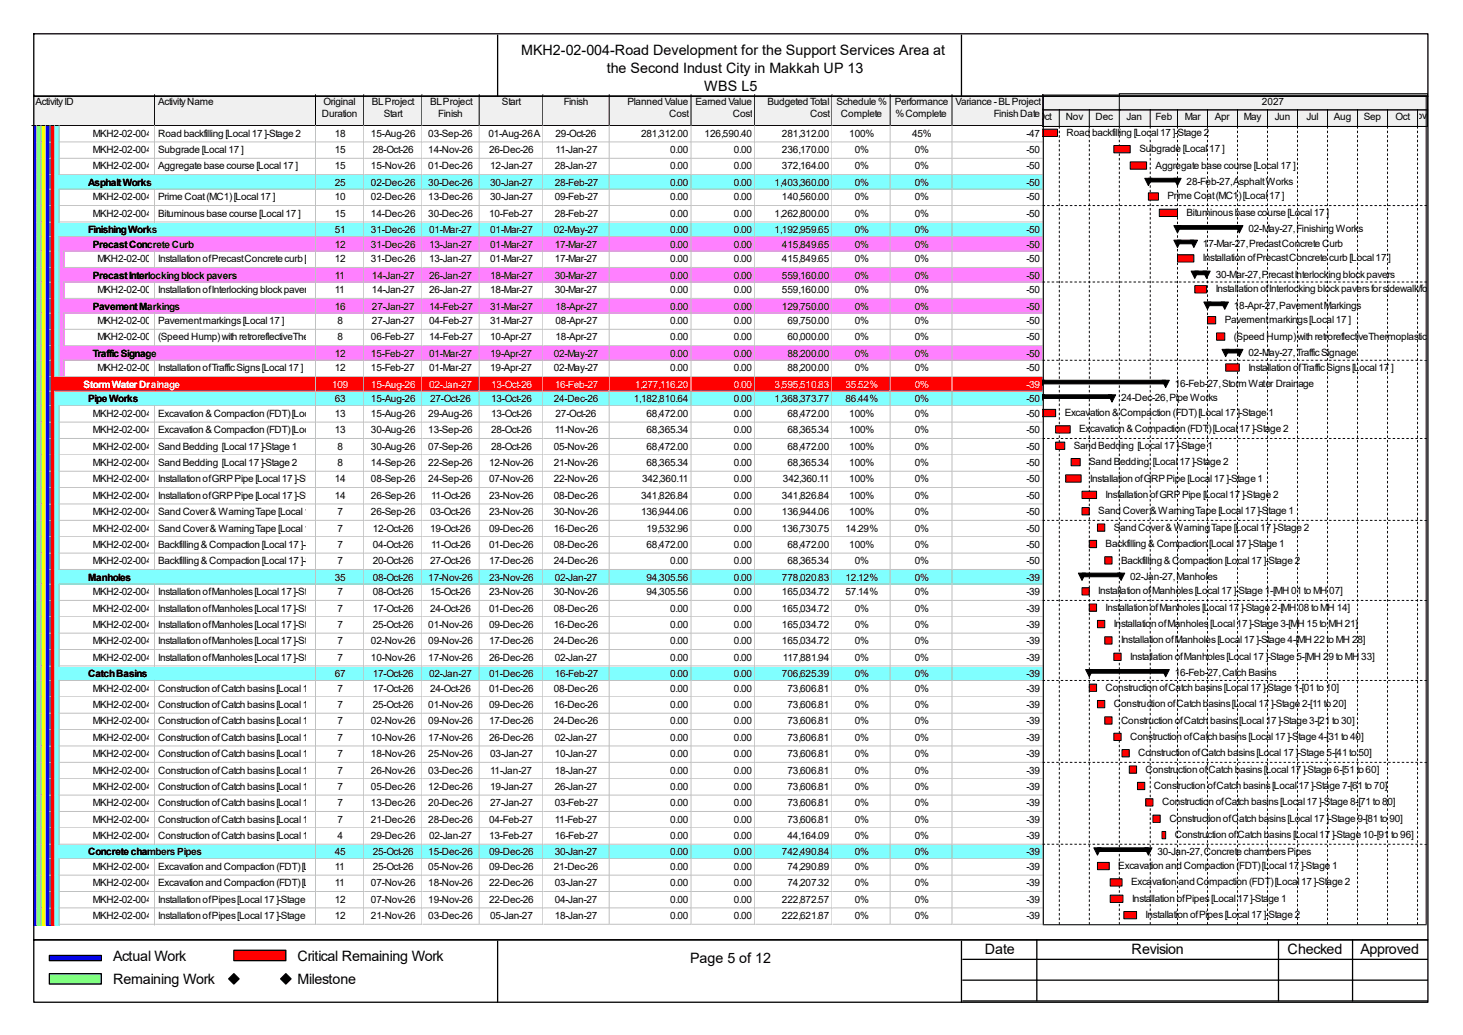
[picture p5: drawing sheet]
<svg xmlns="http://www.w3.org/2000/svg" width="297mm" height="210mm" viewBox="0 0 297 210" stroke-linecap="round" stroke-linejoin="round" font-family="sans-serif">
<defs><g id="words">
<g font-size="2.9">
<text x="105.8" y="11.1">MKH2-02-004-Road Development for the Support Services Area at</text>
<text x="123.2" y="14.8">the Second Indust City in Makkah UP 13</text>
<text x="143" y="18.5">WBS L5</text>
<text x="22.9" y="194.9">Actual Work</text>
<text x="60.4" y="194.9">Critical Remaining Work</text>
<text x="140.1" y="195.5">Page 5 of 12</text>
<text x="199.9" y="193.6">Date</text>
<text x="229.7" y="193.6">Revision</text>
<text x="261.4" y="193.6">Checked</text>
<text x="276.2" y="193.6">Approved</text>
<text x="22.9" y="199.7">Remaining Work</text>
<text x="60.4" y="199.7">Milestone</text>
</g>
<g font-size="2">
<text x="7.2" y="21.3">Activity ID</text>
<text x="32.1" y="21.3">Activity Name</text>
<text x="65.4" y="23.7">Duration</text>
<text x="65.7" y="21.3">Original</text>
<text x="75.5" y="21.3">BL Project</text>
<text x="77.9" y="23.7">Start</text>
<text x="87.3" y="21.3">BL Project</text>
<text x="89" y="23.7">Finish</text>
<text x="101.9" y="21.3">Start</text>
<text x="114.5" y="21.3">Finish</text>
<text x="127.4" y="21.3">Planned Value</text>
<text x="135.8" y="23.7">Cost</text>
<text x="141.2" y="21.3">Earned Value</text>
<text x="148.8" y="23.7">Cost</text>
<text x="155.8" y="21.3">Budgeted Total</text>
<text x="164.5" y="23.7">Cost</text>
<text x="169.8" y="21.3">Schedule %</text>
<text x="170.7" y="23.7">Complete</text>
<text x="181.7" y="21.3">Performance</text>
<text x="181.8" y="23.7">% Complete</text>
<text x="194" y="21.3">Variance - BL Project</text>
<text x="201.8" y="23.7">Finish Date</text>
<text x="256.2" y="21.3">2027</text>
<text x="18.8" y="27.7">MKH2-02-004-CNS-1150</text>
<text x="32.1" y="27.7">Road backfilling [Local 17 ]-Stage 2</text>
<text x="67.9" y="27.7">18</text>
<text x="75.3" y="27.7">15-Aug-26</text>
<text x="87" y="27.7">03-Sep-26</text>
<text x="99.1" y="27.7">01-Aug-26 A</text>
<text x="112.8" y="27.7">29-Oct-26</text>
<text x="130.1" y="27.7">281,312.00</text>
<text x="143" y="27.7">126,590.40</text>
<text x="158.7" y="27.7">281,312.00</text>
<text x="172.4" y="27.7">100%</text>
<text x="185.2" y="27.7">45%</text>
<text x="208.4" y="27.7">-47</text>
<text x="210.6" y="24.4">Oct</text>
<text x="216.4" y="24.4">Nov</text>
<text x="216.5" y="27.6">Road backfilling [Local 17 ]-Stage 2</text>
<text x="222.4" y="24.4">Dec</text>
<text x="228.7" y="24.4">Jan</text>
<text x="234.6" y="24.4">Feb</text>
<text x="240.5" y="24.4">Mar</text>
<text x="246.6" y="24.4">Apr</text>
<text x="252.5" y="24.4">May</text>
<text x="258.8" y="24.4">Jun</text>
<text x="265.3" y="24.4">Jul</text>
<text x="270.8" y="24.4">Aug</text>
<text x="276.9" y="24.4">Sep</text>
<text x="283.3" y="24.4">OctNov</text>
<text x="18.8" y="31.1">MKH2-02-004-CNS-1260</text>
<text x="18.8" y="34.4">MKH2-02-004-CNS-1340</text>
<text x="32.1" y="31.1">Subgrade [Local 17 ]</text>
<text x="32.1" y="34.4">Aggregate base course [Local 17 ]</text>
<text x="67.9" y="31.1">15</text>
<text x="67.9" y="34.4">15</text>
<text x="75.3" y="34.4">15-Nov-26</text>
<text x="75.7" y="31.1">28-Oct-26</text>
<text x="87" y="31.1">14-Nov-26</text>
<text x="87" y="34.4">01-Dec-26</text>
<text x="99.3" y="31.1">26-Dec-26</text>
<text x="99.5" y="34.4">12-Jan-27</text>
<text x="112.6" y="34.4">28-Jan-27</text>
<text x="112.8" y="31.1">11-Jan-27</text>
<text x="136.1" y="31.1">0.00</text>
<text x="136.1" y="34.4">0.00</text>
<text x="149" y="31.1">0.00</text>
<text x="149" y="34.4">0.00</text>
<text x="158.7" y="31.1">236,170.00</text>
<text x="158.7" y="34.4">372,164.00</text>
<text x="173.5" y="31.1">0%</text>
<text x="173.5" y="34.4">0%</text>
<text x="185.7" y="31.1">0%</text>
<text x="185.7" y="34.4">0%</text>
<text x="208.4" y="31.1">-50</text>
<text x="208.4" y="34.4">-50</text>
<text x="231.3" y="30.9">Subgrade [Local 17 ]</text>
<text x="234.6" y="34.2">Aggregate base course [Local 17 ]</text>
<text x="17.9" y="37.7">Asphalt Works</text>
<text x="18.8" y="40.7">MKH2-02-004-CNS-1420</text>
<text x="32.1" y="40.7">Prime Coat (MC1) [Local 17 ]</text>
<text x="67.9" y="37.7">25</text>
<text x="67.9" y="40.7">10</text>
<text x="75.3" y="37.7">02-Dec-26</text>
<text x="75.3" y="40.7">02-Dec-26</text>
<text x="87" y="37.7">30-Dec-26</text>
<text x="87" y="40.7">13-Dec-26</text>
<text x="99.5" y="37.7">30-Jan-27</text>
<text x="99.5" y="40.7">30-Jan-27</text>
<text x="112.6" y="37.7">28-Feb-27</text>
<text x="112.6" y="40.7">09-Feb-27</text>
<text x="136.1" y="37.7">0.00</text>
<text x="136.1" y="40.7">0.00</text>
<text x="149" y="37.7">0.00</text>
<text x="149" y="40.7">0.00</text>
<text x="157.3" y="37.7">1,403,360.00</text>
<text x="158.7" y="40.7">140,560.00</text>
<text x="173.5" y="37.7">0%</text>
<text x="173.5" y="40.7">0%</text>
<text x="185.7" y="37.7">0%</text>
<text x="185.7" y="40.7">0%</text>
<text x="208.4" y="37.7">-50</text>
<text x="208.4" y="40.7">-50</text>
<text x="237" y="40.5">Prime Coat (MC1) [Local 17 ]</text>
<text x="240.9" y="37.5">28-Feb-27, Asphalt Works</text>
<text x="17.9" y="47.3">Finishing Works</text>
<text x="18.8" y="44">MKH2-02-004-CNS-1500</text>
<text x="32.1" y="44">Bituminous base course [Local 17 ]</text>
<text x="67.9" y="44">15</text>
<text x="67.9" y="47.3">51</text>
<text x="75.3" y="44">14-Dec-26</text>
<text x="75.3" y="47.3">31-Dec-26</text>
<text x="87" y="44">30-Dec-26</text>
<text x="87.1" y="47.3">01-Mar-27</text>
<text x="99.3" y="44">10-Feb-27</text>
<text x="99.5" y="47.3">01-Mar-27</text>
<text x="112.4" y="47.3">02-May-27</text>
<text x="112.6" y="44">28-Feb-27</text>
<text x="136.1" y="44">0.00</text>
<text x="136.1" y="47.3">0.00</text>
<text x="149" y="44">0.00</text>
<text x="149" y="47.3">0.00</text>
<text x="157.3" y="44">1,262,800.00</text>
<text x="157.3" y="47.3">1,192,959.65</text>
<text x="173.5" y="44">0%</text>
<text x="173.5" y="47.3">0%</text>
<text x="185.7" y="44">0%</text>
<text x="185.7" y="47.3">0%</text>
<text x="208.4" y="44">-50</text>
<text x="208.4" y="47.3">-50</text>
<text x="240.9" y="43.8">Bituminous base course [Local 17 ]</text>
<text x="253.4" y="47.1">02-May-27, Finishing Works</text>
<text x="18.8" y="50.2">Precast Concrete Curb</text>
<text x="19.8" y="53.2">MKH2-02-004-CNS-1580</text>
<text x="32.1" y="53.2">Installation of Precast Concrete curb [Local 17 ]</text>
<text x="67.9" y="50.2">12</text>
<text x="67.9" y="53.2">12</text>
<text x="75.3" y="50.2">31-Dec-26</text>
<text x="75.3" y="53.2">31-Dec-26</text>
<text x="87.1" y="50.2">13-Jan-27</text>
<text x="87.1" y="53.2">13-Jan-27</text>
<text x="99.5" y="50.2">01-Mar-27</text>
<text x="99.5" y="53.2">01-Mar-27</text>
<text x="112.6" y="50.2">17-Mar-27</text>
<text x="112.6" y="53.2">17-Mar-27</text>
<text x="136.1" y="50.2">0.00</text>
<text x="136.1" y="53.2">0.00</text>
<text x="149" y="50.2">0.00</text>
<text x="149" y="53.2">0.00</text>
<text x="158.7" y="50.2">415,849.65</text>
<text x="158.7" y="53.2">415,849.65</text>
<text x="173.5" y="50.2">0%</text>
<text x="173.5" y="53.2">0%</text>
<text x="185.7" y="50.2">0%</text>
<text x="185.7" y="53.2">0%</text>
<text x="208.4" y="50.2">-50</text>
<text x="208.4" y="53.2">-50</text>
<text x="244.2" y="50.1">17-Mar-27, Precast Concrete Curb</text>
<text x="244.2" y="53">Installation of Precast Concrete curb [Local 17 ]</text>
<text x="18.8" y="56.6">Precast Interlocking block pavers</text>
<text x="19.8" y="59.5">MKH2-02-004-CNS-1660</text>
<text x="32.1" y="59.5">Installation of Interlocking block pavers for sidewalk/footpath [Local 17 ]</text>
<text x="67.9" y="56.6">11</text>
<text x="67.9" y="59.5">11</text>
<text x="75.5" y="56.6">14-Jan-27</text>
<text x="75.5" y="59.5">14-Jan-27</text>
<text x="87.1" y="56.6">26-Jan-27</text>
<text x="87.1" y="59.5">26-Jan-27</text>
<text x="99.5" y="56.6">18-Mar-27</text>
<text x="99.5" y="59.5">18-Mar-27</text>
<text x="112.6" y="56.6">30-Mar-27</text>
<text x="112.6" y="59.5">30-Mar-27</text>
<text x="136.1" y="56.6">0.00</text>
<text x="136.1" y="59.5">0.00</text>
<text x="149" y="56.6">0.00</text>
<text x="149" y="59.5">0.00</text>
<text x="158.7" y="56.6">559,160.00</text>
<text x="158.7" y="59.5">559,160.00</text>
<text x="173.5" y="56.6">0%</text>
<text x="173.5" y="59.5">0%</text>
<text x="185.7" y="56.6">0%</text>
<text x="185.7" y="59.5">0%</text>
<text x="208.4" y="56.6">-50</text>
<text x="208.4" y="59.5">-50</text>
<text x="246.8" y="56.3">30-Mar-27, Precast Interlocking block pavers</text>
<text x="246.8" y="59.3">Installation of Interlocking block pavers for sidewalk/footpath [Loc</text>
<text x="18.8" y="62.8">Pavement Markings</text>
<text x="19.8" y="65.8">MKH2-02-004-CNS-1740</text>
<text x="32.1" y="65.8">Pavement markings [Local 17 ]</text>
<text x="67.9" y="62.8">16</text>
<text x="68.5" y="65.8">8</text>
<text x="75.5" y="62.8">27-Jan-27</text>
<text x="75.5" y="65.8">27-Jan-27</text>
<text x="87.1" y="62.8">14-Feb-27</text>
<text x="87.1" y="65.8">04-Feb-27</text>
<text x="99.5" y="62.8">31-Mar-27</text>
<text x="99.5" y="65.8">31-Mar-27</text>
<text x="112.8" y="62.8">18-Apr-27</text>
<text x="112.8" y="65.8">08-Apr-27</text>
<text x="136.1" y="62.8">0.00</text>
<text x="136.1" y="65.8">0.00</text>
<text x="149" y="62.8">0.00</text>
<text x="149" y="65.8">0.00</text>
<text x="158.7" y="62.8">129,750.00</text>
<text x="159.9" y="65.8">69,750.00</text>
<text x="173.5" y="62.8">0%</text>
<text x="173.5" y="65.8">0%</text>
<text x="185.7" y="62.8">0%</text>
<text x="185.7" y="65.8">0%</text>
<text x="208.4" y="62.8">-50</text>
<text x="208.4" y="65.8">-50</text>
<text x="248.7" y="65.6">Pavement markings [Local 17 ]</text>
<text x="250.5" y="62.7">18-Apr-27, Pavement Markings</text>
<text x="19.8" y="69.1">MKH2-02-004-CNS-1820</text>
<text x="32.1" y="69.1">(Speed Hump) with retroreflectiveThermoplastic yellow [Local 17 ]</text>
<text x="68.5" y="69.1">8</text>
<text x="75.3" y="69.1">06-Feb-27</text>
<text x="87.1" y="69.1">14-Feb-27</text>
<text x="99.5" y="69.1">10-Apr-27</text>
<text x="112.8" y="69.1">18-Apr-27</text>
<text x="136.1" y="69.1">0.00</text>
<text x="149" y="69.1">0.00</text>
<text x="159.9" y="69.1">60,000.00</text>
<text x="173.5" y="69.1">0%</text>
<text x="185.7" y="69.1">0%</text>
<text x="208.4" y="69.1">-50</text>
<text x="250.5" y="68.9">(Speed Hump) with retroreflectiveThermoplastic yellow [Lo</text>
<text x="18.8" y="72.4">Traffic Signage</text>
<text x="19.8" y="75.4">MKH2-02-004-CNS-1900</text>
<text x="32.1" y="75.4">Installation of Traffic Signs [Local 17 ]</text>
<text x="67.9" y="72.4">12</text>
<text x="67.9" y="75.4">12</text>
<text x="75.3" y="72.4">15-Feb-27</text>
<text x="75.3" y="75.4">15-Feb-27</text>
<text x="87.1" y="72.4">01-Mar-27</text>
<text x="87.1" y="75.4">01-Mar-27</text>
<text x="99.5" y="72.4">19-Apr-27</text>
<text x="99.5" y="75.4">19-Apr-27</text>
<text x="112.4" y="72.4">02-May-27</text>
<text x="112.4" y="75.4">02-May-27</text>
<text x="136.1" y="72.4">0.00</text>
<text x="136.1" y="75.4">0.00</text>
<text x="149" y="72.4">0.00</text>
<text x="149" y="75.4">0.00</text>
<text x="159.9" y="72.4">88,200.00</text>
<text x="159.9" y="75.4">88,200.00</text>
<text x="173.5" y="72.4">0%</text>
<text x="173.5" y="75.4">0%</text>
<text x="185.7" y="72.4">0%</text>
<text x="185.7" y="75.4">0%</text>
<text x="208.4" y="72.4">-50</text>
<text x="208.4" y="75.4">-50</text>
<text x="253.4" y="72.2">02-May-27, Traffic Signage</text>
<text x="253.4" y="75.2">Installation of Traffic Signs [Local 17 ]</text>
<text x="17.9" y="81.7">Pipe Works</text>
<text x="67.9" y="81.7">63</text>
<text x="75.3" y="81.7">15-Aug-26</text>
<text x="87.3" y="81.7">27-Oct-26</text>
<text x="99.7" y="81.7">13-Oct-26</text>
<text x="112.4" y="81.7">24-Dec-26</text>
<text x="128.7" y="81.7">1,182,810.64</text>
<text x="149" y="81.7">0.00</text>
<text x="157.3" y="81.7">1,368,373.77</text>
<text x="171.7" y="81.7">86.44%</text>
<text x="185.7" y="81.7">0%</text>
<text x="208.4" y="81.7">-50</text>
<text x="227.6" y="81.4">24-Dec-26, Pipe Works</text>
<text x="238.5" y="78.5">16-Feb-27, Storm Water Drainage</text>
<text x="18.8" y="84.6">MKH2-02-004-CNS-1980</text>
<text x="18.8" y="87.9">MKH2-02-004-CNS-1990</text>
<text x="32.1" y="84.6">Excavation &amp; Compaction (FDT) [Local 17 ]-Stage 1</text>
<text x="32.1" y="87.9">Excavation &amp; Compaction (FDT) [Local 17 ]-Stage 2</text>
<text x="67.9" y="84.6">13</text>
<text x="67.9" y="87.9">13</text>
<text x="75.3" y="84.6">15-Aug-26</text>
<text x="75.3" y="87.9">30-Aug-26</text>
<text x="87" y="84.6">29-Aug-26</text>
<text x="87" y="87.9">13-Sep-26</text>
<text x="99.7" y="84.6">13-Oct-26</text>
<text x="99.7" y="87.9">28-Oct-26</text>
<text x="112.6" y="87.9">11-Nov-26</text>
<text x="112.8" y="84.6">27-Oct-26</text>
<text x="131.2" y="84.6">68,472.00</text>
<text x="131.2" y="87.9">68,365.34</text>
<text x="149" y="84.6">0.00</text>
<text x="149" y="87.9">0.00</text>
<text x="159.9" y="84.6">68,472.00</text>
<text x="159.9" y="87.9">68,365.34</text>
<text x="172.4" y="84.6">100%</text>
<text x="172.4" y="87.9">100%</text>
<text x="185.7" y="84.6">0%</text>
<text x="185.7" y="87.9">0%</text>
<text x="208.4" y="84.6">-50</text>
<text x="208.4" y="87.9">-50</text>
<text x="216.2" y="84.4">Excavation &amp; Compaction (FDT) [Local 17 ]-Stage 1</text>
<text x="219.1" y="87.8">Excavation &amp; Compaction (FDT) [Local 17 ]-Stage 2</text>
<text x="18.8" y="91.2">MKH2-02-004-CNS-2100</text>
<text x="18.8" y="94.6">MKH2-02-004-CNS-2110</text>
<text x="32.1" y="91.2">Sand Bedding [Local 17 ]-Stage 1</text>
<text x="32.1" y="94.6">Sand Bedding [Local 17 ]-Stage 2</text>
<text x="68.5" y="91.2">8</text>
<text x="68.5" y="94.6">8</text>
<text x="75.3" y="91.2">30-Aug-26</text>
<text x="75.3" y="94.6">14-Sep-26</text>
<text x="87" y="91.2">07-Sep-26</text>
<text x="87" y="94.6">22-Sep-26</text>
<text x="99.3" y="94.6">12-Nov-26</text>
<text x="99.7" y="91.2">28-Oct-26</text>
<text x="112.4" y="91.2">05-Nov-26</text>
<text x="112.4" y="94.6">21-Nov-26</text>
<text x="131.2" y="91.2">68,472.00</text>
<text x="131.2" y="94.6">68,365.34</text>
<text x="149" y="91.2">0.00</text>
<text x="149" y="94.6">0.00</text>
<text x="159.9" y="91.2">68,472.00</text>
<text x="159.9" y="94.6">68,365.34</text>
<text x="172.4" y="91.2">100%</text>
<text x="172.4" y="94.6">100%</text>
<text x="185.7" y="91.2">0%</text>
<text x="185.7" y="94.6">0%</text>
<text x="208.4" y="91.2">-50</text>
<text x="208.4" y="94.6">-50</text>
<text x="218" y="91.1">Sand Bedding [Local 17 ]-Stage 1</text>
<text x="221.1" y="94.4">Sand Bedding [Local 17 ]-Stage 2</text>
<text x="18.8" y="97.9">MKH2-02-004-CNS-2220</text>
<text x="18.8" y="101.2">MKH2-02-004-CNS-2230</text>
<text x="32.1" y="97.9">Installation of GRP Pipe [Local 17 ]-Stage 1</text>
<text x="32.1" y="101.2">Installation of GRP Pipe [Local 17 ]-Stage 2</text>
<text x="67.9" y="97.9">14</text>
<text x="67.9" y="101.2">14</text>
<text x="75.3" y="97.9">08-Sep-26</text>
<text x="75.3" y="101.2">26-Sep-26</text>
<text x="87" y="97.9">24-Sep-26</text>
<text x="87.5" y="101.2">11-Oct-26</text>
<text x="99.3" y="97.9">07-Nov-26</text>
<text x="99.3" y="101.2">23-Nov-26</text>
<text x="112.4" y="97.9">22-Nov-26</text>
<text x="112.4" y="101.2">08-Dec-26</text>
<text x="130.1" y="101.2">341,826.84</text>
<text x="130.3" y="97.9">342,360.11</text>
<text x="149" y="97.9">0.00</text>
<text x="149" y="101.2">0.00</text>
<text x="158.7" y="101.2">341,826.84</text>
<text x="158.9" y="97.9">342,360.11</text>
<text x="172.4" y="97.9">100%</text>
<text x="172.4" y="101.2">100%</text>
<text x="185.7" y="97.9">0%</text>
<text x="185.7" y="101.2">0%</text>
<text x="208.4" y="97.9">-50</text>
<text x="208.4" y="101.2">-50</text>
<text x="221.3" y="97.7">Installation of GRP Pipe [Local 17 ]-Stage 1</text>
<text x="224.5" y="101">Installation of GRP Pipe [Local 17 ]-Stage 2</text>
<text x="18.8" y="104.5">MKH2-02-004-CNS-2340</text>
<text x="18.8" y="107.9">MKH2-02-004-CNS-2350</text>
<text x="32.1" y="104.5">Sand Cover &amp; Warning Tape [Local 17 ]-Stage 1</text>
<text x="32.1" y="107.9">Sand Cover &amp; Warning Tape [Local 17 ]-Stage 2</text>
<text x="68.5" y="104.5">7</text>
<text x="68.5" y="107.9">7</text>
<text x="75.3" y="104.5">26-Sep-26</text>
<text x="75.7" y="107.9">12-Oct-26</text>
<text x="87.3" y="104.5">03-Oct-26</text>
<text x="87.3" y="107.9">19-Oct-26</text>
<text x="99.3" y="104.5">23-Nov-26</text>
<text x="99.3" y="107.9">09-Dec-26</text>
<text x="112.4" y="104.5">30-Nov-26</text>
<text x="112.4" y="107.9">16-Dec-26</text>
<text x="130.1" y="104.5">136,944.06</text>
<text x="131.2" y="107.9">19,532.96</text>
<text x="149" y="104.5">0.00</text>
<text x="149" y="107.9">0.00</text>
<text x="158.7" y="104.5">136,944.06</text>
<text x="158.7" y="107.9">136,730.75</text>
<text x="171.7" y="107.9">14.29%</text>
<text x="172.4" y="104.5">100%</text>
<text x="185.7" y="104.5">0%</text>
<text x="185.7" y="107.9">0%</text>
<text x="208.4" y="104.5">-50</text>
<text x="208.4" y="107.9">-50</text>
<text x="223" y="104.4">Sand Cover &amp; Warning Tape [Local 17 ]-Stage 1</text>
<text x="226.1" y="107.7">Sand Cover &amp; Warning Tape [Local 17 ]-Stage 2</text>
<text x="18.8" y="111.2">MKH2-02-004-CNS-2460</text>
<text x="32.1" y="111.2">Backfilling &amp; Compaction [Local 17 ]-Stage 17</text>
<text x="75.7" y="111.2">04-Oct-26</text>
<text x="87.5" y="111.2">11-Oct-26</text>
<text x="99.3" y="111.2">01-Dec-26</text>
<text x="112.4" y="111.2">08-Dec-26</text>
<text x="131.2" y="111.2">68,472.00</text>
<text x="149" y="111.2">0.00</text>
<text x="159.9" y="111.2">68,472.00</text>
<text x="172.4" y="111.2">100%</text>
<text x="185.7" y="111.2">0%</text>
<text x="208.4" y="111.2">-50</text>
<text x="224.5" y="111">Backfilling &amp; Compaction [Local 17 ]-Stage 1</text>
<text x="17.9" y="117.8">Manholes</text>
<text x="18.8" y="114.5">MKH2-02-004-CNS-2470</text>
<text x="32.1" y="114.5">Backfilling &amp; Compaction [Local 17 ]-Stage 27</text>
<text x="67.9" y="117.8">35</text>
<text x="75.7" y="114.5">20-Oct-26</text>
<text x="75.7" y="117.8">08-Oct-26</text>
<text x="87" y="117.8">17-Nov-26</text>
<text x="87.3" y="114.5">27-Oct-26</text>
<text x="99.3" y="114.5">17-Dec-26</text>
<text x="99.3" y="117.8">23-Nov-26</text>
<text x="112.4" y="114.5">24-Dec-26</text>
<text x="112.6" y="117.8">02-Jan-27</text>
<text x="131.2" y="117.8">94,305.56</text>
<text x="136.1" y="114.5">0.00</text>
<text x="149" y="114.5">0.00</text>
<text x="149" y="117.8">0.00</text>
<text x="158.7" y="117.8">778,020.83</text>
<text x="159.9" y="114.5">68,365.34</text>
<text x="171.7" y="117.8">12.12%</text>
<text x="173.5" y="114.5">0%</text>
<text x="185.7" y="114.5">0%</text>
<text x="185.7" y="117.8">0%</text>
<text x="208.4" y="114.5">-50</text>
<text x="208.4" y="117.8">-39</text>
<text x="227.6" y="114.3">Backfilling &amp; Compaction [Local 17 ]-Stage 2</text>
<text x="229.4" y="117.6">02-Jan-27, Manholes</text>
<text x="18.8" y="120.8">MKH2-02-004-CNS-2600</text>
<text x="18.8" y="124.1">MKH2-02-004-CNS-2610</text>
<text x="32.1" y="120.8">Installation of Manholes [Local 17 ]-Stage 1-[MH 01 to MH 07]</text>
<text x="32.1" y="124.1">Installation of Manholes [Local 17 ]-Stage 2-[MH 08 to MH 14]</text>
<text x="68.5" y="120.8">7</text>
<text x="68.5" y="124.1">7</text>
<text x="75.7" y="120.8">08-Oct-26</text>
<text x="75.7" y="124.1">17-Oct-26</text>
<text x="87.3" y="120.8">15-Oct-26</text>
<text x="87.3" y="124.1">24-Oct-26</text>
<text x="99.3" y="120.8">23-Nov-26</text>
<text x="99.3" y="124.1">01-Dec-26</text>
<text x="112.4" y="120.8">30-Nov-26</text>
<text x="112.4" y="124.1">08-Dec-26</text>
<text x="131.2" y="120.8">94,305.56</text>
<text x="136.1" y="124.1">0.00</text>
<text x="149" y="120.8">0.00</text>
<text x="149" y="124.1">0.00</text>
<text x="158.7" y="120.8">165,034.72</text>
<text x="158.7" y="124.1">165,034.72</text>
<text x="171.7" y="120.8">57.14%</text>
<text x="173.5" y="124.1">0%</text>
<text x="185.7" y="120.8">0%</text>
<text x="185.7" y="124.1">0%</text>
<text x="208.4" y="120.8">-39</text>
<text x="208.4" y="124.1">-39</text>
<text x="223" y="120.6">Installation of Manholes [Local 17 ]-Stage 1-[MH 01 to MH 07]</text>
<text x="224.5" y="123.9">Installation of Manholes [Local 17 ]-Stage 2-[MH 08 to MH 14]</text>
<text x="18.8" y="127.4">MKH2-02-004-CNS-2620</text>
<text x="18.8" y="130.8">MKH2-02-004-CNS-2630</text>
<text x="32.1" y="127.4">Installation of Manholes [Local 17 ]-Stage 3-[MH 15 to MH 21]</text>
<text x="32.1" y="130.8">Installation of Manholes [Local 17 ]-Stage 4-[MH 22 to MH 28]</text>
<text x="68.5" y="127.4">7</text>
<text x="68.5" y="130.8">7</text>
<text x="75.3" y="130.8">02-Nov-26</text>
<text x="75.7" y="127.4">25-Oct-26</text>
<text x="87" y="127.4">01-Nov-26</text>
<text x="87" y="130.8">09-Nov-26</text>
<text x="99.3" y="127.4">09-Dec-26</text>
<text x="99.3" y="130.8">17-Dec-26</text>
<text x="112.4" y="127.4">16-Dec-26</text>
<text x="112.4" y="130.8">24-Dec-26</text>
<text x="136.1" y="127.4">0.00</text>
<text x="136.1" y="130.8">0.00</text>
<text x="149" y="127.4">0.00</text>
<text x="149" y="130.8">0.00</text>
<text x="158.7" y="127.4">165,034.72</text>
<text x="158.7" y="130.8">165,034.72</text>
<text x="173.5" y="127.4">0%</text>
<text x="173.5" y="130.8">0%</text>
<text x="185.7" y="127.4">0%</text>
<text x="185.7" y="130.8">0%</text>
<text x="208.4" y="127.4">-39</text>
<text x="208.4" y="130.8">-39</text>
<text x="226.1" y="127.3">Installation of Manholes [Local 17 ]-Stage 3-[MH 15 to MH 21]</text>
<text x="227.6" y="130.6">Installation of Manholes [Local 17 ]-Stage 4-[MH 22 to MH 28]</text>
<text x="17.9" y="137.4">Catch Basins</text>
<text x="18.8" y="134.1">MKH2-02-004-CNS-2640</text>
<text x="32.1" y="134.1">Installation of Manholes [Local 17 ]-Stage 5-[MH 29 to MH 33]</text>
<text x="67.9" y="137.4">67</text>
<text x="68.5" y="134.1">7</text>
<text x="75.3" y="134.1">10-Nov-26</text>
<text x="75.7" y="137.4">17-Oct-26</text>
<text x="87" y="134.1">17-Nov-26</text>
<text x="87.1" y="137.4">02-Jan-27</text>
<text x="99.3" y="134.1">26-Dec-26</text>
<text x="99.3" y="137.4">01-Dec-26</text>
<text x="112.6" y="134.1">02-Jan-27</text>
<text x="112.6" y="137.4">16-Feb-27</text>
<text x="136.1" y="134.1">0.00</text>
<text x="136.1" y="137.4">0.00</text>
<text x="149" y="134.1">0.00</text>
<text x="149" y="137.4">0.00</text>
<text x="158.7" y="137.4">706,625.39</text>
<text x="158.9" y="134.1">117,881.94</text>
<text x="173.5" y="134.1">0%</text>
<text x="173.5" y="137.4">0%</text>
<text x="185.7" y="134.1">0%</text>
<text x="185.7" y="137.4">0%</text>
<text x="208.4" y="134.1">-39</text>
<text x="208.4" y="137.4">-39</text>
<text x="229.4" y="133.9">Installation of Manholes [Local 17 ]-Stage 5-[MH 29 to MH 33]</text>
<text x="238.5" y="137.2">16-Feb-27, Catch Basins</text>
<text x="18.8" y="140.3">MKH2-02-004-CNS-2800</text>
<text x="18.8" y="143.7">MKH2-02-004-CNS-2810</text>
<text x="32.1" y="140.3">Construction of Catch basins [Local 17 ]-Stage 1-[01 to 10]</text>
<text x="32.1" y="143.7">Construction of Catch basins [Local 17 ]-Stage 2-[11 to 20]</text>
<text x="68.5" y="140.3">7</text>
<text x="68.5" y="143.7">7</text>
<text x="75.7" y="140.3">17-Oct-26</text>
<text x="75.7" y="143.7">25-Oct-26</text>
<text x="87" y="143.7">01-Nov-26</text>
<text x="87.3" y="140.3">24-Oct-26</text>
<text x="99.3" y="140.3">01-Dec-26</text>
<text x="99.3" y="143.7">09-Dec-26</text>
<text x="112.4" y="140.3">08-Dec-26</text>
<text x="112.4" y="143.7">16-Dec-26</text>
<text x="136.1" y="140.3">0.00</text>
<text x="136.1" y="143.7">0.00</text>
<text x="149" y="140.3">0.00</text>
<text x="149" y="143.7">0.00</text>
<text x="159.9" y="140.3">73,606.81</text>
<text x="159.9" y="143.7">73,606.81</text>
<text x="173.5" y="140.3">0%</text>
<text x="173.5" y="143.7">0%</text>
<text x="185.7" y="140.3">0%</text>
<text x="185.7" y="143.7">0%</text>
<text x="208.4" y="140.3">-39</text>
<text x="208.4" y="143.7">-39</text>
<text x="224.5" y="140.2">Construction of Catch basins [Local 17 ]-Stage 1-[01 to 10]</text>
<text x="226.1" y="143.5">Construction of Catch basins [Local 17 ]-Stage 2-[11 to 20]</text>
<text x="18.8" y="147">MKH2-02-004-CNS-2820</text>
<text x="32.1" y="147">Construction of Catch basins [Local 17 ]-Stage 3-[21 to 30]</text>
<text x="68.5" y="147">7</text>
<text x="75.3" y="147">02-Nov-26</text>
<text x="87" y="147">09-Nov-26</text>
<text x="99.3" y="147">17-Dec-26</text>
<text x="112.4" y="147">24-Dec-26</text>
<text x="136.1" y="147">0.00</text>
<text x="149" y="147">0.00</text>
<text x="159.9" y="147">73,606.81</text>
<text x="173.5" y="147">0%</text>
<text x="185.7" y="147">0%</text>
<text x="208.4" y="147">-39</text>
<text x="227.6" y="146.8">Construction of Catch basins [Local 17 ]-Stage 3-[21 to 30]</text>
<text x="18.8" y="150.3">MKH2-02-004-CNS-2830</text>
<text x="18.8" y="153.6">MKH2-02-004-CNS-2840</text>
<text x="32.1" y="150.3">Construction of Catch basins [Local 17 ]-Stage 4-[31 to 40]</text>
<text x="32.1" y="153.6">Construction of Catch basins [Local 17 ]-Stage 5-[41 to 50]</text>
<text x="68.5" y="150.3">7</text>
<text x="68.5" y="153.6">7</text>
<text x="75.3" y="150.3">10-Nov-26</text>
<text x="75.3" y="153.6">18-Nov-26</text>
<text x="87" y="150.3">17-Nov-26</text>
<text x="87" y="153.6">25-Nov-26</text>
<text x="99.3" y="150.3">26-Dec-26</text>
<text x="99.5" y="153.6">03-Jan-27</text>
<text x="112.6" y="150.3">02-Jan-27</text>
<text x="112.6" y="153.6">10-Jan-27</text>
<text x="136.1" y="150.3">0.00</text>
<text x="136.1" y="153.6">0.00</text>
<text x="149" y="150.3">0.00</text>
<text x="149" y="153.6">0.00</text>
<text x="159.9" y="150.3">73,606.81</text>
<text x="159.9" y="153.6">73,606.81</text>
<text x="173.5" y="150.3">0%</text>
<text x="173.5" y="153.6">0%</text>
<text x="185.7" y="150.3">0%</text>
<text x="185.7" y="153.6">0%</text>
<text x="208.4" y="150.3">-39</text>
<text x="208.4" y="153.6">-39</text>
<text x="229.4" y="150.1">Construction of Catch basins [Local 17 ]-Stage 4-[31 to 40]</text>
<text x="231.1" y="153.5">Construction of Catch basins [Local 17 ]-Stage 5-[41 to 50]</text>
<text x="18.8" y="157">MKH2-02-004-CNS-2850</text>
<text x="18.8" y="160.3">MKH2-02-004-CNS-2860</text>
<text x="32.1" y="157">Construction of Catch basins [Local 17 ]-Stage 6-[51 to 60]</text>
<text x="32.1" y="160.3">Construction of Catch basins [Local 17 ]-Stage 7-[61 to 70]</text>
<text x="68.5" y="157">7</text>
<text x="68.5" y="160.3">7</text>
<text x="75.3" y="157">26-Nov-26</text>
<text x="75.3" y="160.3">05-Dec-26</text>
<text x="87" y="157">03-Dec-26</text>
<text x="87" y="160.3">12-Dec-26</text>
<text x="99.5" y="157">11-Jan-27</text>
<text x="99.5" y="160.3">19-Jan-27</text>
<text x="112.6" y="157">18-Jan-27</text>
<text x="112.6" y="160.3">26-Jan-27</text>
<text x="136.1" y="157">0.00</text>
<text x="136.1" y="160.3">0.00</text>
<text x="149" y="157">0.00</text>
<text x="149" y="160.3">0.00</text>
<text x="159.9" y="157">73,606.81</text>
<text x="159.9" y="160.3">73,606.81</text>
<text x="173.5" y="157">0%</text>
<text x="173.5" y="160.3">0%</text>
<text x="185.7" y="157">0%</text>
<text x="185.7" y="160.3">0%</text>
<text x="208.4" y="157">-39</text>
<text x="208.4" y="160.3">-39</text>
<text x="232.6" y="156.8">Construction of Catch basins [Local 17 ]-Stage 6-[51 to 60]</text>
<text x="234.2" y="160.1">Construction of Catch basins [Local 17 ]-Stage 7-[61 to 70]</text>
<text x="18.8" y="163.6">MKH2-02-004-CNS-2870</text>
<text x="18.8" y="166.9">MKH2-02-004-CNS-2880</text>
<text x="32.1" y="163.6">Construction of Catch basins [Local 17 ]-Stage 8-[71 to 80]</text>
<text x="32.1" y="166.9">Construction of Catch basins [Local 17 ]-Stage 9-[81 to 90]</text>
<text x="68.5" y="163.6">7</text>
<text x="68.5" y="166.9">7</text>
<text x="75.3" y="163.6">13-Dec-26</text>
<text x="75.3" y="166.9">21-Dec-26</text>
<text x="87" y="163.6">20-Dec-26</text>
<text x="87" y="166.9">28-Dec-26</text>
<text x="99.3" y="166.9">04-Feb-27</text>
<text x="99.5" y="163.6">27-Jan-27</text>
<text x="112.6" y="163.6">03-Feb-27</text>
<text x="112.6" y="166.9">11-Feb-27</text>
<text x="136.1" y="163.6">0.00</text>
<text x="136.1" y="166.9">0.00</text>
<text x="149" y="163.6">0.00</text>
<text x="149" y="166.9">0.00</text>
<text x="159.9" y="163.6">73,606.81</text>
<text x="159.9" y="166.9">73,606.81</text>
<text x="173.5" y="163.6">0%</text>
<text x="173.5" y="166.9">0%</text>
<text x="185.7" y="163.6">0%</text>
<text x="185.7" y="166.9">0%</text>
<text x="208.4" y="163.6">-39</text>
<text x="208.4" y="166.9">-39</text>
<text x="235.9" y="163.4">Construction of Catch basins [Local 17 ]-Stage 8-[71 to 80]</text>
<text x="237.4" y="166.8">Construction of Catch basins [Local 17 ]-Stage 9-[81 to 90]</text>
<text x="17.9" y="173.6">Concrete chambers Pipes</text>
<text x="18.8" y="170.3">MKH2-02-004-CNS-2890</text>
<text x="32.1" y="170.3">Construction of Catch basins [Local 17 ]-Stage 10-[91 to 96]</text>
<text x="67.9" y="173.6">45</text>
<text x="68.5" y="170.3">4</text>
<text x="75.3" y="170.3">29-Dec-26</text>
<text x="75.7" y="173.6">25-Oct-26</text>
<text x="87" y="173.6">15-Dec-26</text>
<text x="87.1" y="170.3">02-Jan-27</text>
<text x="99.3" y="170.3">13-Feb-27</text>
<text x="99.3" y="173.6">09-Dec-26</text>
<text x="112.6" y="170.3">16-Feb-27</text>
<text x="112.6" y="173.6">30-Jan-27</text>
<text x="136.1" y="170.3">0.00</text>
<text x="136.1" y="173.6">0.00</text>
<text x="149" y="170.3">0.00</text>
<text x="149" y="173.6">0.00</text>
<text x="158.7" y="173.6">742,490.84</text>
<text x="159.9" y="170.3">44,164.09</text>
<text x="173.5" y="170.3">0%</text>
<text x="173.5" y="173.6">0%</text>
<text x="185.7" y="170.3">0%</text>
<text x="185.7" y="173.6">0%</text>
<text x="208.4" y="170.3">-39</text>
<text x="208.4" y="173.6">-39</text>
<text x="235" y="173.4">30-Jan-27, Concrete chambers Pipes</text>
<text x="238.5" y="170.1">Construction of Catch basins [Local 17 ]-Stage 10-[91 to 96]</text>
<text x="18.8" y="176.5">MKH2-02-004-CNS-3140</text>
<text x="18.8" y="179.9">MKH2-02-004-CNS-3150</text>
<text x="32.1" y="176.5">Excavation and Compaction (FDT) [Local 17 ]-Stage 125-Oct-26</text>
<text x="32.1" y="179.9">Excavation and Compaction (FDT) [Local 17 ]-Stage 2</text>
<text x="67.9" y="176.5">11</text>
<text x="67.9" y="179.9">11</text>
<text x="75.3" y="179.9">07-Nov-26</text>
<text x="87" y="176.5">05-Nov-26</text>
<text x="87" y="179.9">18-Nov-26</text>
<text x="99.3" y="176.5">09-Dec-26</text>
<text x="99.3" y="179.9">22-Dec-26</text>
<text x="112.4" y="176.5">21-Dec-26</text>
<text x="112.6" y="179.9">03-Jan-27</text>
<text x="136.1" y="176.5">0.00</text>
<text x="136.1" y="179.9">0.00</text>
<text x="149" y="176.5">0.00</text>
<text x="149" y="179.9">0.00</text>
<text x="159.9" y="176.5">74,290.89</text>
<text x="159.9" y="179.9">74,207.32</text>
<text x="173.5" y="176.5">0%</text>
<text x="173.5" y="179.9">0%</text>
<text x="185.7" y="176.5">0%</text>
<text x="185.7" y="179.9">0%</text>
<text x="208.4" y="176.5">-39</text>
<text x="208.4" y="179.9">-39</text>
<text x="227" y="176.4">Excavation and Compaction (FDT) [Local 17 ]-Stage 1</text>
<text x="229.6" y="179.7">Excavation and Compaction (FDT) [Local 17 ]-Stage 2</text>
<text x="18.8" y="183.2">MKH2-02-004-CNS-3230</text>
<text x="32.1" y="183.2">Installation of Pipes [Local 17 ]-Stage 1</text>
<text x="67.9" y="183.2">12</text>
<text x="75.3" y="183.2">07-Nov-26</text>
<text x="87" y="183.2">19-Nov-26</text>
<text x="99.3" y="183.2">22-Dec-26</text>
<text x="112.6" y="183.2">04-Jan-27</text>
<text x="136.1" y="183.2">0.00</text>
<text x="149" y="183.2">0.00</text>
<text x="158.7" y="183.2">222,872.57</text>
<text x="173.5" y="183.2">0%</text>
<text x="185.7" y="183.2">0%</text>
<text x="208.4" y="183.2">-39</text>
<text x="229.8" y="183">Installation of Pipes [Local 17 ]-Stage 1</text>
<text x="18.8" y="186.5">MKH2-02-004-CNS-3240</text>
<text x="32.1" y="186.5">Installation of Pipes [Local 17 ]-Stage 2</text>
<text x="67.9" y="186.5">12</text>
<text x="75.3" y="186.5">21-Nov-26</text>
<text x="87" y="186.5">03-Dec-26</text>
<text x="99.5" y="186.5">05-Jan-27</text>
<text x="112.6" y="186.5">18-Jan-27</text>
<text x="136.1" y="186.5">0.00</text>
<text x="149" y="186.5">0.00</text>
<text x="158.7" y="186.5">222,621.87</text>
<text x="173.5" y="186.5">0%</text>
<text x="185.7" y="186.5">0%</text>
<text x="208.4" y="186.5">-39</text>
<text x="232.6" y="186.3">Installation of Pipes [Local 17 ]-Stage 2</text>
</g>
<g font-size="2" fill="#fff">
<text x="17" y="78.7">Storm Water Drainage</text>
<text x="67.4" y="78.7">109</text>
<text x="75.3" y="78.7">15-Aug-26</text>
<text x="87.1" y="78.7">02-Jan-27</text>
<text x="99.7" y="78.7">13-Oct-26</text>
<text x="112.6" y="78.7">16-Feb-27</text>
<text x="128.9" y="78.7">1,277,116.20</text>
<text x="149" y="78.7">0.00</text>
<text x="157.3" y="78.7">3,595,510.83</text>
<text x="171.7" y="78.7">35.52%</text>
<text x="185.7" y="78.7">0%</text>
<text x="208.4" y="78.7">-39</text>
</g>
</g></defs>
<path d="M6.6 19.2h25v6.5h-25z" fill="#f0f0f0"/>
<path d="M31.4 19.2v6.3h-24.9" fill="none" stroke="#000" stroke-width=".2"/>
<path d="M31.6 19.2h32.6v6.5h-32.6z" fill="#f0f0f0"/>
<path d="M64.1 19.2v6.3h-32.7" fill="none" stroke="#000" stroke-width=".2"/>
<path d="M64.2 19.2h9.8v6.5h-9.8z" fill="#f0f0f0"/>
<path d="M73.8 19.2v6.3h-9.7" fill="none" stroke="#000" stroke-width=".2"/>
<path d="M74 19.2h11.9v6.5h-11.9z" fill="#f0f0f0"/>
<path d="M85.7 19.2v6.3h-11.9" fill="none" stroke="#000" stroke-width=".2"/>
<path d="M85.9 19.2h11.6v6.5h-11.6z" fill="#f0f0f0"/>
<path d="M97.3 19.2v6.3h-11.6" fill="none" stroke="#000" stroke-width=".2"/>
<path d="M97.5 19.2h12.9v6.5h-12.9z" fill="#f0f0f0"/>
<path d="M110.2 19.2v6.3h-12.9" fill="none" stroke="#000" stroke-width=".2"/>
<path d="M110.4 19.2h13.5v6.5h-13.5z" fill="#f0f0f0"/>
<path d="M123.7 19.2v6.3h-13.5" fill="none" stroke="#000" stroke-width=".2"/>
<path d="M123.9 19.2h16.6v6.5h-16.6z" fill="#f0f0f0"/>
<path d="M140.3 19.2v6.3h-16.6" fill="none" stroke="#000" stroke-width=".2"/>
<path d="M140.5 19.2h12.9v6.5h-12.9z" fill="#f0f0f0"/>
<path d="M153.2 19.2v6.3h-12.9" fill="none" stroke="#000" stroke-width=".2"/>
<path d="M153.4 19.2h15.7v6.5h-15.7z" fill="#f0f0f0"/>
<path d="M168.9 19.2v6.3h-15.7" fill="none" stroke="#000" stroke-width=".2"/>
<path d="M169.1 19.2h11.8v6.5h-11.8z" fill="#f0f0f0"/>
<path d="M180.7 19.2v6.3h-11.8" fill="none" stroke="#000" stroke-width=".2"/>
<path d="M180.9 19.2h12.6v6.5h-12.6z" fill="#f0f0f0"/>
<path d="M193.3 19.2v6.3h-12.6" fill="none" stroke="#000" stroke-width=".2"/>
<path d="M193.5 19.2h18.4v6.5h-18.4z" fill="#f0f0f0"/>
<path d="M211.7 19.2v6.3h-18.4" fill="none" stroke="#000" stroke-width=".2"/>
<path d="M6.6 25.7h1v3.3h-1z" fill="#00f"/>
<path d="M7.4 25.5v3.5" fill="none" stroke="#c0c0c0" stroke-width=".2"/>
<path d="M7.6 25.7h.9v3.3h-.9z" fill="#80ff80"/>
<path d="M8.3 25.5v3.5" fill="none" stroke="#c0c0c0" stroke-width=".2"/>
<path d="M8.5 25.7h.9v3.3h-.9z" fill="#ff0"/>
<path d="M9.2 25.5v3.5" fill="none" stroke="#c0c0c0" stroke-width=".2"/>
<path d="M9.4 25.7h.9v3.3h-.9z" fill="#00f"/>
<path d="M10.2 25.5v3.5" fill="none" stroke="#c0c0c0" stroke-width=".2"/>
<path d="M10.3 25.7h1v3.3h-1z" fill="#f00"/>
<path d="M11.1 25.5v3.5" fill="none" stroke="#c0c0c0" stroke-width=".2"/>
<path d="M11.3 25.7h.9v3.3h-.9z" fill="#80ffff"/>
<path d="M12 25.5v3.5" fill="none" stroke="#c0c0c0" stroke-width=".2"/>
<path d="M12.2 25.7h19.4v3.3h-19.4z" fill="#fff"/>
<path d="M12 28.8h19.6M31.4 25.5v3.5" fill="none" stroke="#c0c0c0" stroke-width=".2"/>
<path d="M31.6 25.7h32.6v3.3h-32.6z" fill="#fff"/>
<path d="M64.1 25.5v3.3h-32.5" fill="none" stroke="#c0c0c0" stroke-width=".2"/>
<path d="M64.2 25.7h9.8v3.3h-9.8z" fill="#fff"/>
<path d="M73.8 25.5v3.3h-9.6" fill="none" stroke="#c0c0c0" stroke-width=".2"/>
<path d="M74 25.7h11.9v3.3h-11.9z" fill="#fff"/>
<path d="M85.7 25.5v3.3h-11.7" fill="none" stroke="#c0c0c0" stroke-width=".2"/>
<path d="M85.9 25.7h11.6v3.3h-11.6z" fill="#fff"/>
<path d="M97.3 25.5v3.3h-11.5" fill="none" stroke="#c0c0c0" stroke-width=".2"/>
<path d="M97.5 25.7h12.9v3.3h-12.9z" fill="#fff"/>
<path d="M110.2 25.5v3.3h-12.7" fill="none" stroke="#c0c0c0" stroke-width=".2"/>
<path d="M110.4 25.7h13.5v3.3h-13.5z" fill="#fff"/>
<path d="M123.7 25.5v3.3h-13.3" fill="none" stroke="#c0c0c0" stroke-width=".2"/>
<path d="M123.9 25.7h16.6v3.3h-16.6z" fill="#fff"/>
<path d="M140.3 25.5v3.3h-16.4" fill="none" stroke="#c0c0c0" stroke-width=".2"/>
<path d="M140.5 25.7h12.9v3.3h-12.9z" fill="#fff"/>
<path d="M153.2 25.5v3.3h-12.7" fill="none" stroke="#c0c0c0" stroke-width=".2"/>
<path d="M153.4 25.7h15.7v3.3h-15.7z" fill="#fff"/>
<path d="M168.9 25.5v3.3h-15.5" fill="none" stroke="#c0c0c0" stroke-width=".2"/>
<path d="M169.1 25.7h11.8v3.3h-11.8z" fill="#fff"/>
<path d="M180.7 25.5v3.3h-11.6" fill="none" stroke="#c0c0c0" stroke-width=".2"/>
<path d="M180.9 25.7h12.6v3.3h-12.6z" fill="#fff"/>
<path d="M193.3 25.5v3.3h-12.4" fill="none" stroke="#c0c0c0" stroke-width=".2"/>
<path d="M193.5 25.7h18.4v3.3h-18.4z" fill="#fff"/>
<path d="M211.7 25.5v3.3h-18.2" fill="none" stroke="#c0c0c0" stroke-width=".2"/>
<path d="M6.6 29h1v3.3h-1z" fill="#00f"/>
<path d="M7.4 28.8v3.5" fill="none" stroke="#c0c0c0" stroke-width=".2"/>
<path d="M7.6 29h.9v3.3h-.9z" fill="#80ff80"/>
<path d="M8.3 28.8v3.5" fill="none" stroke="#c0c0c0" stroke-width=".2"/>
<path d="M8.5 29h.9v3.3h-.9z" fill="#ff0"/>
<path d="M9.2 28.8v3.5" fill="none" stroke="#c0c0c0" stroke-width=".2"/>
<path d="M9.4 29h.9v3.3h-.9z" fill="#00f"/>
<path d="M10.2 28.8v3.5" fill="none" stroke="#c0c0c0" stroke-width=".2"/>
<path d="M10.3 29h1v3.3h-1z" fill="#f00"/>
<path d="M11.1 28.8v3.5" fill="none" stroke="#c0c0c0" stroke-width=".2"/>
<path d="M11.3 29h.9v3.3h-.9z" fill="#80ffff"/>
<path d="M12 28.8v3.5" fill="none" stroke="#c0c0c0" stroke-width=".2"/>
<path d="M12.2 29h19.4v3.3h-19.4z" fill="#fff"/>
<path d="M12 32.1h19.6M31.4 28.8v3.5" fill="none" stroke="#c0c0c0" stroke-width=".2"/>
<path d="M31.6 29h32.6v3.3h-32.6z" fill="#fff"/>
<path d="M64.1 28.8v3.3h-32.5" fill="none" stroke="#c0c0c0" stroke-width=".2"/>
<path d="M64.2 29h9.8v3.3h-9.8z" fill="#fff"/>
<path d="M73.8 28.8v3.3h-9.6" fill="none" stroke="#c0c0c0" stroke-width=".2"/>
<path d="M74 29h11.9v3.3h-11.9z" fill="#fff"/>
<path d="M85.7 28.8v3.3h-11.7" fill="none" stroke="#c0c0c0" stroke-width=".2"/>
<path d="M85.9 29h11.6v3.3h-11.6z" fill="#fff"/>
<path d="M97.3 28.8v3.3h-11.5" fill="none" stroke="#c0c0c0" stroke-width=".2"/>
<path d="M97.5 29h12.9v3.3h-12.9z" fill="#fff"/>
<path d="M110.2 28.8v3.3h-12.7" fill="none" stroke="#c0c0c0" stroke-width=".2"/>
<path d="M110.4 29h13.5v3.3h-13.5z" fill="#fff"/>
<path d="M123.7 28.8v3.3h-13.3" fill="none" stroke="#c0c0c0" stroke-width=".2"/>
<path d="M123.9 29h16.6v3.3h-16.6z" fill="#fff"/>
<path d="M140.3 28.8v3.3h-16.4" fill="none" stroke="#c0c0c0" stroke-width=".2"/>
<path d="M140.5 29h12.9v3.3h-12.9z" fill="#fff"/>
<path d="M153.2 28.8v3.3h-12.7" fill="none" stroke="#c0c0c0" stroke-width=".2"/>
<path d="M153.4 29h15.7v3.3h-15.7z" fill="#fff"/>
<path d="M168.9 28.8v3.3h-15.5" fill="none" stroke="#c0c0c0" stroke-width=".2"/>
<path d="M169.1 29h11.8v3.3h-11.8z" fill="#fff"/>
<path d="M180.7 28.8v3.3h-11.6" fill="none" stroke="#c0c0c0" stroke-width=".2"/>
<path d="M180.9 29h12.6v3.3h-12.6z" fill="#fff"/>
<path d="M193.3 28.8v3.3h-12.4" fill="none" stroke="#c0c0c0" stroke-width=".2"/>
<path d="M193.5 29h18.4v3.3h-18.4z" fill="#fff"/>
<path d="M211.7 28.8v3.3h-18.2" fill="none" stroke="#c0c0c0" stroke-width=".2"/>
<path d="M6.6 32.3h1v3.3h-1z" fill="#00f"/>
<path d="M7.4 32.1v3.5" fill="none" stroke="#c0c0c0" stroke-width=".2"/>
<path d="M7.6 32.3h.9v3.3h-.9z" fill="#80ff80"/>
<path d="M8.3 32.1v3.5" fill="none" stroke="#c0c0c0" stroke-width=".2"/>
<path d="M8.5 32.3h.9v3.3h-.9z" fill="#ff0"/>
<path d="M9.2 32.1v3.5" fill="none" stroke="#c0c0c0" stroke-width=".2"/>
<path d="M9.4 32.3h.9v3.3h-.9z" fill="#00f"/>
<path d="M10.2 32.1v3.5" fill="none" stroke="#c0c0c0" stroke-width=".2"/>
<path d="M10.3 32.3h1v3.3h-1z" fill="#f00"/>
<path d="M11.1 32.1v3.5" fill="none" stroke="#c0c0c0" stroke-width=".2"/>
<path d="M11.3 32.3h.9v3.3h-.9z" fill="#80ffff"/>
<path d="M12 32.1v3.5" fill="none" stroke="#c0c0c0" stroke-width=".2"/>
<path d="M12.2 32.3h19.4v3.3h-19.4z" fill="#fff"/>
<path d="M12 35.4h19.6M31.4 32.1v3.5" fill="none" stroke="#c0c0c0" stroke-width=".2"/>
<path d="M31.6 32.3h32.6v3.3h-32.6z" fill="#fff"/>
<path d="M64.1 32.1v3.3h-32.5" fill="none" stroke="#c0c0c0" stroke-width=".2"/>
<path d="M64.2 32.3h9.8v3.3h-9.8z" fill="#fff"/>
<path d="M73.8 32.1v3.3h-9.6" fill="none" stroke="#c0c0c0" stroke-width=".2"/>
<path d="M74 32.3h11.9v3.3h-11.9z" fill="#fff"/>
<path d="M85.7 32.1v3.3h-11.7" fill="none" stroke="#c0c0c0" stroke-width=".2"/>
<path d="M85.9 32.3h11.6v3.3h-11.6z" fill="#fff"/>
<path d="M97.3 32.1v3.3h-11.5" fill="none" stroke="#c0c0c0" stroke-width=".2"/>
<path d="M97.5 32.3h12.9v3.3h-12.9z" fill="#fff"/>
<path d="M110.2 32.1v3.3h-12.7" fill="none" stroke="#c0c0c0" stroke-width=".2"/>
<path d="M110.4 32.3h13.5v3.3h-13.5z" fill="#fff"/>
<path d="M123.7 32.1v3.3h-13.3" fill="none" stroke="#c0c0c0" stroke-width=".2"/>
<path d="M123.9 32.3h16.6v3.3h-16.6z" fill="#fff"/>
<path d="M140.3 32.1v3.3h-16.4" fill="none" stroke="#c0c0c0" stroke-width=".2"/>
<path d="M140.5 32.3h12.9v3.3h-12.9z" fill="#fff"/>
<path d="M153.2 32.1v3.3h-12.7" fill="none" stroke="#c0c0c0" stroke-width=".2"/>
<path d="M153.4 32.3h15.7v3.3h-15.7z" fill="#fff"/>
<path d="M168.9 32.1v3.3h-15.5" fill="none" stroke="#c0c0c0" stroke-width=".2"/>
<path d="M169.1 32.3h11.8v3.3h-11.8z" fill="#fff"/>
<path d="M180.7 32.1v3.3h-11.6" fill="none" stroke="#c0c0c0" stroke-width=".2"/>
<path d="M180.9 32.3h12.6v3.3h-12.6z" fill="#fff"/>
<path d="M193.3 32.1v3.3h-12.4" fill="none" stroke="#c0c0c0" stroke-width=".2"/>
<path d="M193.5 32.3h18.4v3.3h-18.4z" fill="#fff"/>
<path d="M211.7 32.1v3.3h-18.2" fill="none" stroke="#c0c0c0" stroke-width=".2"/>
<path d="M6.6 35.6h1v3h-1z" fill="#00f"/>
<path d="M7.4 35.4v3.2" fill="none" stroke="#c0c0c0" stroke-width=".2"/>
<path d="M7.6 35.6h.9v3h-.9z" fill="#80ff80"/>
<path d="M8.3 35.4v3.2" fill="none" stroke="#c0c0c0" stroke-width=".2"/>
<path d="M8.5 35.6h.9v3h-.9z" fill="#ff0"/>
<path d="M9.2 35.4v3.2" fill="none" stroke="#c0c0c0" stroke-width=".2"/>
<path d="M9.4 35.6h.9v3h-.9z" fill="#00f"/>
<path d="M10.2 35.4v3.2" fill="none" stroke="#c0c0c0" stroke-width=".2"/>
<path d="M10.3 35.6h1v3h-1z" fill="#f00"/>
<path d="M11.1 35.4v3.2" fill="none" stroke="#c0c0c0" stroke-width=".2"/>
<path d="M11.3 35.6h20.3v3h-20.3z" fill="#80ffff"/>
<path d="M12 38.4h19.6" fill="none" stroke="#c0c0c0" stroke-width=".2"/>
<path d="M31.6 35.6h32.6v3h-32.6z" fill="#80ffff"/>
<path d="M64.1 35.4v3h-32.5" fill="none" stroke="#c0c0c0" stroke-width=".2"/>
<path d="M64.2 35.6h9.8v3h-9.8z" fill="#80ffff"/>
<path d="M73.8 35.4v3h-9.6" fill="none" stroke="#c0c0c0" stroke-width=".2"/>
<path d="M74 35.6h11.9v3h-11.9z" fill="#80ffff"/>
<path d="M85.7 35.4v3h-11.7" fill="none" stroke="#c0c0c0" stroke-width=".2"/>
<path d="M85.9 35.6h11.6v3h-11.6z" fill="#80ffff"/>
<path d="M97.3 35.4v3h-11.5" fill="none" stroke="#c0c0c0" stroke-width=".2"/>
<path d="M97.5 35.6h12.9v3h-12.9z" fill="#80ffff"/>
<path d="M110.2 35.4v3h-12.7" fill="none" stroke="#c0c0c0" stroke-width=".2"/>
<path d="M110.4 35.6h13.5v3h-13.5z" fill="#80ffff"/>
<path d="M123.7 35.4v3h-13.3" fill="none" stroke="#c0c0c0" stroke-width=".2"/>
<path d="M123.9 35.6h16.6v3h-16.6z" fill="#80ffff"/>
<path d="M140.3 35.4v3h-16.4" fill="none" stroke="#c0c0c0" stroke-width=".2"/>
<path d="M140.5 35.6h12.9v3h-12.9z" fill="#80ffff"/>
<path d="M153.2 35.4v3h-12.7" fill="none" stroke="#c0c0c0" stroke-width=".2"/>
<path d="M153.4 35.6h15.7v3h-15.7z" fill="#80ffff"/>
<path d="M168.9 35.4v3h-15.5" fill="none" stroke="#c0c0c0" stroke-width=".2"/>
<path d="M169.1 35.6h11.8v3h-11.8z" fill="#80ffff"/>
<path d="M180.7 35.4v3h-11.6" fill="none" stroke="#c0c0c0" stroke-width=".2"/>
<path d="M180.9 35.6h12.6v3h-12.6z" fill="#80ffff"/>
<path d="M193.3 35.4v3h-12.4" fill="none" stroke="#c0c0c0" stroke-width=".2"/>
<path d="M193.5 35.6h18.4v3h-18.4z" fill="#80ffff"/>
<path d="M211.7 35.4v3h-18.2" fill="none" stroke="#c0c0c0" stroke-width=".2"/>
<path d="M6.6 38.6h1v3.3h-1z" fill="#00f"/>
<path d="M7.4 38.4v3.5" fill="none" stroke="#c0c0c0" stroke-width=".2"/>
<path d="M7.6 38.6h.9v3.3h-.9z" fill="#80ff80"/>
<path d="M8.3 38.4v3.5" fill="none" stroke="#c0c0c0" stroke-width=".2"/>
<path d="M8.5 38.6h.9v3.3h-.9z" fill="#ff0"/>
<path d="M9.2 38.4v3.5" fill="none" stroke="#c0c0c0" stroke-width=".2"/>
<path d="M9.4 38.6h.9v3.3h-.9z" fill="#00f"/>
<path d="M10.2 38.4v3.5" fill="none" stroke="#c0c0c0" stroke-width=".2"/>
<path d="M10.3 38.6h1v3.3h-1z" fill="#f00"/>
<path d="M11.1 38.4v3.5" fill="none" stroke="#c0c0c0" stroke-width=".2"/>
<path d="M11.3 38.6h.9v3.3h-.9z" fill="#80ffff"/>
<path d="M12 38.4v3.5" fill="none" stroke="#c0c0c0" stroke-width=".2"/>
<path d="M12.2 38.6h19.4v3.3h-19.4z" fill="#fff"/>
<path d="M31.4 38.4v3.5M12 41.7h19.6" fill="none" stroke="#c0c0c0" stroke-width=".2"/>
<path d="M31.6 38.6h32.6v3.3h-32.6z" fill="#fff"/>
<path d="M64.1 38.4v3.3h-32.5" fill="none" stroke="#c0c0c0" stroke-width=".2"/>
<path d="M64.2 38.6h9.8v3.3h-9.8z" fill="#fff"/>
<path d="M73.8 38.4v3.3h-9.6" fill="none" stroke="#c0c0c0" stroke-width=".2"/>
<path d="M74 38.6h11.9v3.3h-11.9z" fill="#fff"/>
<path d="M85.7 38.4v3.3h-11.7" fill="none" stroke="#c0c0c0" stroke-width=".2"/>
<path d="M85.9 38.6h11.6v3.3h-11.6z" fill="#fff"/>
<path d="M97.3 38.4v3.3h-11.5" fill="none" stroke="#c0c0c0" stroke-width=".2"/>
<path d="M97.5 38.6h12.9v3.3h-12.9z" fill="#fff"/>
<path d="M110.2 38.4v3.3h-12.7" fill="none" stroke="#c0c0c0" stroke-width=".2"/>
<path d="M110.4 38.6h13.5v3.3h-13.5z" fill="#fff"/>
<path d="M123.7 38.4v3.3h-13.3" fill="none" stroke="#c0c0c0" stroke-width=".2"/>
<path d="M123.9 38.6h16.6v3.3h-16.6z" fill="#fff"/>
<path d="M140.3 38.4v3.3h-16.4" fill="none" stroke="#c0c0c0" stroke-width=".2"/>
<path d="M140.5 38.6h12.9v3.3h-12.9z" fill="#fff"/>
<path d="M153.2 38.4v3.3h-12.7" fill="none" stroke="#c0c0c0" stroke-width=".2"/>
<path d="M153.4 38.6h15.7v3.3h-15.7z" fill="#fff"/>
<path d="M168.9 38.4v3.3h-15.5" fill="none" stroke="#c0c0c0" stroke-width=".2"/>
<path d="M169.1 38.6h11.8v3.3h-11.8z" fill="#fff"/>
<path d="M180.7 38.4v3.3h-11.6" fill="none" stroke="#c0c0c0" stroke-width=".2"/>
<path d="M180.9 38.6h12.6v3.3h-12.6z" fill="#fff"/>
<path d="M193.3 38.4v3.3h-12.4" fill="none" stroke="#c0c0c0" stroke-width=".2"/>
<path d="M193.5 38.6h18.4v3.3h-18.4z" fill="#fff"/>
<path d="M211.7 38.4v3.3h-18.2" fill="none" stroke="#c0c0c0" stroke-width=".2"/>
<path d="M6.6 41.9h1v3.3h-1z" fill="#00f"/>
<path d="M7.4 41.7v3.5" fill="none" stroke="#c0c0c0" stroke-width=".2"/>
<path d="M7.6 41.9h.9v3.3h-.9z" fill="#80ff80"/>
<path d="M8.3 41.7v3.5" fill="none" stroke="#c0c0c0" stroke-width=".2"/>
<path d="M8.5 41.9h.9v3.3h-.9z" fill="#ff0"/>
<path d="M9.2 41.7v3.5" fill="none" stroke="#c0c0c0" stroke-width=".2"/>
<path d="M9.4 41.9h.9v3.3h-.9z" fill="#00f"/>
<path d="M10.2 41.7v3.5" fill="none" stroke="#c0c0c0" stroke-width=".2"/>
<path d="M10.3 41.9h1v3.3h-1z" fill="#f00"/>
<path d="M11.1 41.7v3.5" fill="none" stroke="#c0c0c0" stroke-width=".2"/>
<path d="M11.3 41.9h.9v3.3h-.9z" fill="#80ffff"/>
<path d="M12 41.7v3.5" fill="none" stroke="#c0c0c0" stroke-width=".2"/>
<path d="M12.2 41.9h19.4v3.3h-19.4z" fill="#fff"/>
<path d="M12 45h19.6M31.4 41.7v3.5" fill="none" stroke="#c0c0c0" stroke-width=".2"/>
<path d="M31.6 41.9h32.6v3.3h-32.6z" fill="#fff"/>
<path d="M64.1 41.7v3.3h-32.5" fill="none" stroke="#c0c0c0" stroke-width=".2"/>
<path d="M64.2 41.9h9.8v3.3h-9.8z" fill="#fff"/>
<path d="M73.8 41.7v3.3h-9.6" fill="none" stroke="#c0c0c0" stroke-width=".2"/>
<path d="M74 41.9h11.9v3.3h-11.9z" fill="#fff"/>
<path d="M85.7 41.7v3.3h-11.7" fill="none" stroke="#c0c0c0" stroke-width=".2"/>
<path d="M85.9 41.9h11.6v3.3h-11.6z" fill="#fff"/>
<path d="M97.3 41.7v3.3h-11.5" fill="none" stroke="#c0c0c0" stroke-width=".2"/>
<path d="M97.5 41.9h12.9v3.3h-12.9z" fill="#fff"/>
<path d="M110.2 41.7v3.3h-12.7" fill="none" stroke="#c0c0c0" stroke-width=".2"/>
<path d="M110.4 41.9h13.5v3.3h-13.5z" fill="#fff"/>
<path d="M123.7 41.7v3.3h-13.3" fill="none" stroke="#c0c0c0" stroke-width=".2"/>
<path d="M123.9 41.9h16.6v3.3h-16.6z" fill="#fff"/>
<path d="M140.3 41.7v3.3h-16.4" fill="none" stroke="#c0c0c0" stroke-width=".2"/>
<path d="M140.5 41.9h12.9v3.3h-12.9z" fill="#fff"/>
<path d="M153.2 41.7v3.3h-12.7" fill="none" stroke="#c0c0c0" stroke-width=".2"/>
<path d="M153.4 41.9h15.7v3.3h-15.7z" fill="#fff"/>
<path d="M168.9 41.7v3.3h-15.5" fill="none" stroke="#c0c0c0" stroke-width=".2"/>
<path d="M169.1 41.9h11.8v3.3h-11.8z" fill="#fff"/>
<path d="M180.7 41.7v3.3h-11.6" fill="none" stroke="#c0c0c0" stroke-width=".2"/>
<path d="M180.9 41.9h12.6v3.3h-12.6z" fill="#fff"/>
<path d="M193.3 41.7v3.3h-12.4" fill="none" stroke="#c0c0c0" stroke-width=".2"/>
<path d="M193.5 41.9h18.4v3.3h-18.4z" fill="#fff"/>
<path d="M211.7 41.7v3.3h-18.2" fill="none" stroke="#c0c0c0" stroke-width=".2"/>
<path d="M6.6 45.2h1v3h-1z" fill="#00f"/>
<path d="M7.4 45v3.2" fill="none" stroke="#c0c0c0" stroke-width=".2"/>
<path d="M7.6 45.2h.9v3h-.9z" fill="#80ff80"/>
<path d="M8.3 45v3.2" fill="none" stroke="#c0c0c0" stroke-width=".2"/>
<path d="M8.5 45.2h.9v3h-.9z" fill="#ff0"/>
<path d="M9.2 45v3.2" fill="none" stroke="#c0c0c0" stroke-width=".2"/>
<path d="M9.4 45.2h.9v3h-.9z" fill="#00f"/>
<path d="M10.2 45v3.2" fill="none" stroke="#c0c0c0" stroke-width=".2"/>
<path d="M10.3 45.2h1v3h-1z" fill="#f00"/>
<path d="M11.1 45v3.2" fill="none" stroke="#c0c0c0" stroke-width=".2"/>
<path d="M11.3 45.2h20.3v3h-20.3z" fill="#80ffff"/>
<path d="M12 48h19.6" fill="none" stroke="#c0c0c0" stroke-width=".2"/>
<path d="M31.6 45.2h32.6v3h-32.6z" fill="#80ffff"/>
<path d="M64.1 45v3h-32.5" fill="none" stroke="#c0c0c0" stroke-width=".2"/>
<path d="M64.2 45.2h9.8v3h-9.8z" fill="#80ffff"/>
<path d="M73.8 45v3h-9.6" fill="none" stroke="#c0c0c0" stroke-width=".2"/>
<path d="M74 45.2h11.9v3h-11.9z" fill="#80ffff"/>
<path d="M85.7 45v3h-11.7" fill="none" stroke="#c0c0c0" stroke-width=".2"/>
<path d="M85.9 45.2h11.6v3h-11.6z" fill="#80ffff"/>
<path d="M97.3 45v3h-11.5" fill="none" stroke="#c0c0c0" stroke-width=".2"/>
<path d="M97.5 45.2h12.9v3h-12.9z" fill="#80ffff"/>
<path d="M110.2 45v3h-12.7" fill="none" stroke="#c0c0c0" stroke-width=".2"/>
<path d="M110.4 45.2h13.5v3h-13.5z" fill="#80ffff"/>
<path d="M123.7 45v3h-13.3" fill="none" stroke="#c0c0c0" stroke-width=".2"/>
<path d="M123.9 45.2h16.6v3h-16.6z" fill="#80ffff"/>
<path d="M140.3 45v3h-16.4" fill="none" stroke="#c0c0c0" stroke-width=".2"/>
<path d="M140.5 45.2h12.9v3h-12.9z" fill="#80ffff"/>
<path d="M153.2 45v3h-12.7" fill="none" stroke="#c0c0c0" stroke-width=".2"/>
<path d="M153.4 45.2h15.7v3h-15.7z" fill="#80ffff"/>
<path d="M168.9 45v3h-15.5" fill="none" stroke="#c0c0c0" stroke-width=".2"/>
<path d="M169.1 45.2h11.8v3h-11.8z" fill="#80ffff"/>
<path d="M180.7 45v3h-11.6" fill="none" stroke="#c0c0c0" stroke-width=".2"/>
<path d="M180.9 45.2h12.6v3h-12.6z" fill="#80ffff"/>
<path d="M193.3 45v3h-12.4" fill="none" stroke="#c0c0c0" stroke-width=".2"/>
<path d="M193.5 45.2h18.4v3h-18.4z" fill="#80ffff"/>
<path d="M211.7 45v3h-18.2" fill="none" stroke="#c0c0c0" stroke-width=".2"/>
<path d="M6.6 48.2h1v2.9h-1z" fill="#00f"/>
<path d="M7.4 48v3.1" fill="none" stroke="#c0c0c0" stroke-width=".2"/>
<path d="M7.6 48.2h.9v2.9h-.9z" fill="#80ff80"/>
<path d="M8.3 48v3.1" fill="none" stroke="#c0c0c0" stroke-width=".2"/>
<path d="M8.5 48.2h.9v2.9h-.9z" fill="#ff0"/>
<path d="M9.2 48v3.1" fill="none" stroke="#c0c0c0" stroke-width=".2"/>
<path d="M9.4 48.2h.9v2.9h-.9z" fill="#00f"/>
<path d="M10.2 48v3.1" fill="none" stroke="#c0c0c0" stroke-width=".2"/>
<path d="M10.3 48.2h1v2.9h-1z" fill="#f00"/>
<path d="M11.1 48v3.1" fill="none" stroke="#c0c0c0" stroke-width=".2"/>
<path d="M11.3 48.2h.9v2.9h-.9z" fill="#80ffff"/>
<path d="M12 48v3.1" fill="none" stroke="#c0c0c0" stroke-width=".2"/>
<path d="M12.2 48.2h19.4v2.9h-19.4z" fill="#ff80ff"/>
<path d="M12.9 50.9h18.7" fill="none" stroke="#c0c0c0" stroke-width=".2"/>
<path d="M31.6 48.2h32.6v2.9h-32.6z" fill="#ff80ff"/>
<path d="M64.1 48v2.9h-32.5" fill="none" stroke="#c0c0c0" stroke-width=".2"/>
<path d="M64.2 48.2h9.8v2.9h-9.8z" fill="#ff80ff"/>
<path d="M73.8 48v2.9h-9.6" fill="none" stroke="#c0c0c0" stroke-width=".2"/>
<path d="M74 48.2h11.9v2.9h-11.9z" fill="#ff80ff"/>
<path d="M85.7 48v2.9h-11.7" fill="none" stroke="#c0c0c0" stroke-width=".2"/>
<path d="M85.9 48.2h11.6v2.9h-11.6z" fill="#ff80ff"/>
<path d="M97.3 48v2.9h-11.5" fill="none" stroke="#c0c0c0" stroke-width=".2"/>
<path d="M97.5 48.2h12.9v2.9h-12.9z" fill="#ff80ff"/>
<path d="M110.2 48v2.9h-12.7" fill="none" stroke="#c0c0c0" stroke-width=".2"/>
<path d="M110.4 48.2h13.5v2.9h-13.5z" fill="#ff80ff"/>
<path d="M123.7 48v2.9h-13.3" fill="none" stroke="#c0c0c0" stroke-width=".2"/>
<path d="M123.9 48.2h16.6v2.9h-16.6z" fill="#ff80ff"/>
<path d="M140.3 48v2.9h-16.4" fill="none" stroke="#c0c0c0" stroke-width=".2"/>
<path d="M140.5 48.2h12.9v2.9h-12.9z" fill="#ff80ff"/>
<path d="M153.2 48v2.9h-12.7" fill="none" stroke="#c0c0c0" stroke-width=".2"/>
<path d="M153.4 48.2h15.7v2.9h-15.7z" fill="#ff80ff"/>
<path d="M168.9 48v2.9h-15.5" fill="none" stroke="#c0c0c0" stroke-width=".2"/>
<path d="M169.1 48.2h11.8v2.9h-11.8z" fill="#ff80ff"/>
<path d="M180.7 48v2.9h-11.6" fill="none" stroke="#c0c0c0" stroke-width=".2"/>
<path d="M180.9 48.2h12.6v2.9h-12.6z" fill="#ff80ff"/>
<path d="M193.3 48v2.9h-12.4" fill="none" stroke="#c0c0c0" stroke-width=".2"/>
<path d="M193.5 48.2h18.4v2.9h-18.4z" fill="#ff80ff"/>
<path d="M211.7 48v2.9h-18.2" fill="none" stroke="#c0c0c0" stroke-width=".2"/>
<path d="M6.6 51.1h1v3.3h-1z" fill="#00f"/>
<path d="M7.4 50.9v3.6" fill="none" stroke="#c0c0c0" stroke-width=".2"/>
<path d="M7.6 51.1h.9v3.3h-.9z" fill="#80ff80"/>
<path d="M8.3 50.9v3.6" fill="none" stroke="#c0c0c0" stroke-width=".2"/>
<path d="M8.5 51.1h.9v3.3h-.9z" fill="#ff0"/>
<path d="M9.2 50.9v3.6" fill="none" stroke="#c0c0c0" stroke-width=".2"/>
<path d="M9.4 51.1h.9v3.3h-.9z" fill="#00f"/>
<path d="M10.2 50.9v3.6" fill="none" stroke="#c0c0c0" stroke-width=".2"/>
<path d="M10.3 51.1h1v3.3h-1z" fill="#f00"/>
<path d="M11.1 50.9v3.6" fill="none" stroke="#c0c0c0" stroke-width=".2"/>
<path d="M11.3 51.1h.9v3.3h-.9z" fill="#80ffff"/>
<path d="M12 50.9v3.6" fill="none" stroke="#c0c0c0" stroke-width=".2"/>
<path d="M12.2 51.1h.9v3.3h-.9z" fill="#ff80ff"/>
<path d="M12.9 50.9v3.6" fill="none" stroke="#c0c0c0" stroke-width=".2"/>
<path d="M13.1 51.1h18.5v3.3h-18.5z" fill="#fff"/>
<path d="M12.9 54.3h18.7M31.4 50.9v3.6" fill="none" stroke="#c0c0c0" stroke-width=".2"/>
<path d="M31.6 51.1h32.6v3.3h-32.6z" fill="#fff"/>
<path d="M64.1 50.9v3.4h-32.5" fill="none" stroke="#c0c0c0" stroke-width=".2"/>
<path d="M64.2 51.1h9.8v3.3h-9.8z" fill="#fff"/>
<path d="M73.8 50.9v3.4h-9.6" fill="none" stroke="#c0c0c0" stroke-width=".2"/>
<path d="M74 51.1h11.9v3.3h-11.9z" fill="#fff"/>
<path d="M85.7 50.9v3.4h-11.7" fill="none" stroke="#c0c0c0" stroke-width=".2"/>
<path d="M85.9 51.1h11.6v3.3h-11.6z" fill="#fff"/>
<path d="M97.3 50.9v3.4h-11.5" fill="none" stroke="#c0c0c0" stroke-width=".2"/>
<path d="M97.5 51.1h12.9v3.3h-12.9z" fill="#fff"/>
<path d="M110.2 50.9v3.4h-12.7" fill="none" stroke="#c0c0c0" stroke-width=".2"/>
<path d="M110.4 51.1h13.5v3.3h-13.5z" fill="#fff"/>
<path d="M123.7 50.9v3.4h-13.3" fill="none" stroke="#c0c0c0" stroke-width=".2"/>
<path d="M123.9 51.1h16.6v3.3h-16.6z" fill="#fff"/>
<path d="M140.3 50.9v3.4h-16.4" fill="none" stroke="#c0c0c0" stroke-width=".2"/>
<path d="M140.5 51.1h12.9v3.3h-12.9z" fill="#fff"/>
<path d="M153.2 50.9v3.4h-12.7" fill="none" stroke="#c0c0c0" stroke-width=".2"/>
<path d="M153.4 51.1h15.7v3.3h-15.7z" fill="#fff"/>
<path d="M168.9 50.9v3.4h-15.5" fill="none" stroke="#c0c0c0" stroke-width=".2"/>
<path d="M169.1 51.1h11.8v3.3h-11.8z" fill="#fff"/>
<path d="M180.7 50.9v3.4h-11.6" fill="none" stroke="#c0c0c0" stroke-width=".2"/>
<path d="M180.9 51.1h12.6v3.3h-12.6z" fill="#fff"/>
<path d="M193.3 50.9v3.4h-12.4" fill="none" stroke="#c0c0c0" stroke-width=".2"/>
<path d="M193.5 51.1h18.4v3.3h-18.4z" fill="#fff"/>
<path d="M211.7 50.9v3.4h-18.2" fill="none" stroke="#c0c0c0" stroke-width=".2"/>
<path d="M6.6 54.4h1v3h-1z" fill="#00f"/>
<path d="M7.4 54.3v3.1" fill="none" stroke="#c0c0c0" stroke-width=".2"/>
<path d="M7.6 54.4h.9v3h-.9z" fill="#80ff80"/>
<path d="M8.3 54.3v3.1" fill="none" stroke="#c0c0c0" stroke-width=".2"/>
<path d="M8.5 54.4h.9v3h-.9z" fill="#ff0"/>
<path d="M9.2 54.3v3.1" fill="none" stroke="#c0c0c0" stroke-width=".2"/>
<path d="M9.4 54.4h.9v3h-.9z" fill="#00f"/>
<path d="M10.2 54.3v3.1" fill="none" stroke="#c0c0c0" stroke-width=".2"/>
<path d="M10.3 54.4h1v3h-1z" fill="#f00"/>
<path d="M11.1 54.3v3.1" fill="none" stroke="#c0c0c0" stroke-width=".2"/>
<path d="M11.3 54.4h.9v3h-.9z" fill="#80ffff"/>
<path d="M12 54.3v3.1" fill="none" stroke="#c0c0c0" stroke-width=".2"/>
<path d="M12.2 54.4h19.4v3h-19.4z" fill="#ff80ff"/>
<path d="M12.9 57.2h18.7" fill="none" stroke="#c0c0c0" stroke-width=".2"/>
<path d="M31.6 54.4h32.6v3h-32.6z" fill="#ff80ff"/>
<path d="M64.1 54.3v2.9h-32.5" fill="none" stroke="#c0c0c0" stroke-width=".2"/>
<path d="M64.2 54.4h9.8v3h-9.8z" fill="#ff80ff"/>
<path d="M73.8 54.3v2.9h-9.6" fill="none" stroke="#c0c0c0" stroke-width=".2"/>
<path d="M74 54.4h11.9v3h-11.9z" fill="#ff80ff"/>
<path d="M85.7 54.3v2.9h-11.7" fill="none" stroke="#c0c0c0" stroke-width=".2"/>
<path d="M85.9 54.4h11.6v3h-11.6z" fill="#ff80ff"/>
<path d="M97.3 54.3v2.9h-11.5" fill="none" stroke="#c0c0c0" stroke-width=".2"/>
<path d="M97.5 54.4h12.9v3h-12.9z" fill="#ff80ff"/>
<path d="M110.2 54.3v2.9h-12.7" fill="none" stroke="#c0c0c0" stroke-width=".2"/>
<path d="M110.4 54.4h13.5v3h-13.5z" fill="#ff80ff"/>
<path d="M123.7 54.3v2.9h-13.3" fill="none" stroke="#c0c0c0" stroke-width=".2"/>
<path d="M123.9 54.4h16.6v3h-16.6z" fill="#ff80ff"/>
<path d="M140.3 54.3v2.9h-16.4" fill="none" stroke="#c0c0c0" stroke-width=".2"/>
<path d="M140.5 54.4h12.9v3h-12.9z" fill="#ff80ff"/>
<path d="M153.2 54.3v2.9h-12.7" fill="none" stroke="#c0c0c0" stroke-width=".2"/>
<path d="M153.4 54.4h15.7v3h-15.7z" fill="#ff80ff"/>
<path d="M168.9 54.3v2.9h-15.5" fill="none" stroke="#c0c0c0" stroke-width=".2"/>
<path d="M169.1 54.4h11.8v3h-11.8z" fill="#ff80ff"/>
<path d="M180.7 54.3v2.9h-11.6" fill="none" stroke="#c0c0c0" stroke-width=".2"/>
<path d="M180.9 54.4h12.6v3h-12.6z" fill="#ff80ff"/>
<path d="M193.3 54.3v2.9h-12.4" fill="none" stroke="#c0c0c0" stroke-width=".2"/>
<path d="M193.5 54.4h18.4v3h-18.4z" fill="#ff80ff"/>
<path d="M211.7 54.3v2.9h-18.2" fill="none" stroke="#c0c0c0" stroke-width=".2"/>
<path d="M6.6 57.4h1v3.3h-1z" fill="#00f"/>
<path d="M7.4 57.2v3.5" fill="none" stroke="#c0c0c0" stroke-width=".2"/>
<path d="M7.6 57.4h.9v3.3h-.9z" fill="#80ff80"/>
<path d="M8.3 57.2v3.5" fill="none" stroke="#c0c0c0" stroke-width=".2"/>
<path d="M8.5 57.4h.9v3.3h-.9z" fill="#ff0"/>
<path d="M9.2 57.2v3.5" fill="none" stroke="#c0c0c0" stroke-width=".2"/>
<path d="M9.4 57.4h.9v3.3h-.9z" fill="#00f"/>
<path d="M10.2 57.2v3.5" fill="none" stroke="#c0c0c0" stroke-width=".2"/>
<path d="M10.3 57.4h1v3.3h-1z" fill="#f00"/>
<path d="M11.1 57.2v3.5" fill="none" stroke="#c0c0c0" stroke-width=".2"/>
<path d="M11.3 57.4h.9v3.3h-.9z" fill="#80ffff"/>
<path d="M12 57.2v3.5" fill="none" stroke="#c0c0c0" stroke-width=".2"/>
<path d="M12.2 57.4h.9v3.3h-.9z" fill="#ff80ff"/>
<path d="M12.9 57.2v3.5" fill="none" stroke="#c0c0c0" stroke-width=".2"/>
<path d="M13.1 57.4h18.5v3.3h-18.5z" fill="#fff"/>
<path d="M31.4 57.2v3.5M12.9 60.5h18.7" fill="none" stroke="#c0c0c0" stroke-width=".2"/>
<path d="M31.6 57.4h32.6v3.3h-32.6z" fill="#fff"/>
<path d="M64.1 57.2v3.3h-32.5" fill="none" stroke="#c0c0c0" stroke-width=".2"/>
<path d="M64.2 57.4h9.8v3.3h-9.8z" fill="#fff"/>
<path d="M73.8 57.2v3.3h-9.6" fill="none" stroke="#c0c0c0" stroke-width=".2"/>
<path d="M74 57.4h11.9v3.3h-11.9z" fill="#fff"/>
<path d="M85.7 57.2v3.3h-11.7" fill="none" stroke="#c0c0c0" stroke-width=".2"/>
<path d="M85.9 57.4h11.6v3.3h-11.6z" fill="#fff"/>
<path d="M97.3 57.2v3.3h-11.5" fill="none" stroke="#c0c0c0" stroke-width=".2"/>
<path d="M97.5 57.4h12.9v3.3h-12.9z" fill="#fff"/>
<path d="M110.2 57.2v3.3h-12.7" fill="none" stroke="#c0c0c0" stroke-width=".2"/>
<path d="M110.4 57.4h13.5v3.3h-13.5z" fill="#fff"/>
<path d="M123.7 57.2v3.3h-13.3" fill="none" stroke="#c0c0c0" stroke-width=".2"/>
<path d="M123.9 57.4h16.6v3.3h-16.6z" fill="#fff"/>
<path d="M140.3 57.2v3.3h-16.4" fill="none" stroke="#c0c0c0" stroke-width=".2"/>
<path d="M140.5 57.4h12.9v3.3h-12.9z" fill="#fff"/>
<path d="M153.2 57.2v3.3h-12.7" fill="none" stroke="#c0c0c0" stroke-width=".2"/>
<path d="M153.4 57.4h15.7v3.3h-15.7z" fill="#fff"/>
<path d="M168.9 57.2v3.3h-15.5" fill="none" stroke="#c0c0c0" stroke-width=".2"/>
<path d="M169.1 57.4h11.8v3.3h-11.8z" fill="#fff"/>
<path d="M180.7 57.2v3.3h-11.6" fill="none" stroke="#c0c0c0" stroke-width=".2"/>
<path d="M180.9 57.4h12.6v3.3h-12.6z" fill="#fff"/>
<path d="M193.3 57.2v3.3h-12.4" fill="none" stroke="#c0c0c0" stroke-width=".2"/>
<path d="M193.5 57.4h18.4v3.3h-18.4z" fill="#fff"/>
<path d="M211.7 57.2v3.3h-18.2" fill="none" stroke="#c0c0c0" stroke-width=".2"/>
<path d="M6.6 60.7h1v3h-1z" fill="#00f"/>
<path d="M7.4 60.5v3.2" fill="none" stroke="#c0c0c0" stroke-width=".2"/>
<path d="M7.6 60.7h.9v3h-.9z" fill="#80ff80"/>
<path d="M8.3 60.5v3.2" fill="none" stroke="#c0c0c0" stroke-width=".2"/>
<path d="M8.5 60.7h.9v3h-.9z" fill="#ff0"/>
<path d="M9.2 60.5v3.2" fill="none" stroke="#c0c0c0" stroke-width=".2"/>
<path d="M9.4 60.7h.9v3h-.9z" fill="#00f"/>
<path d="M10.2 60.5v3.2" fill="none" stroke="#c0c0c0" stroke-width=".2"/>
<path d="M10.3 60.7h1v3h-1z" fill="#f00"/>
<path d="M11.1 60.5v3.2" fill="none" stroke="#c0c0c0" stroke-width=".2"/>
<path d="M11.3 60.7h.9v3h-.9z" fill="#80ffff"/>
<path d="M12 60.5v3.2" fill="none" stroke="#c0c0c0" stroke-width=".2"/>
<path d="M12.2 60.7h19.4v3h-19.4z" fill="#ff80ff"/>
<path d="M12.9 63.5h18.7" fill="none" stroke="#c0c0c0" stroke-width=".2"/>
<path d="M31.6 60.7h32.6v3h-32.6z" fill="#ff80ff"/>
<path d="M64.1 60.5v3h-32.5" fill="none" stroke="#c0c0c0" stroke-width=".2"/>
<path d="M64.2 60.7h9.8v3h-9.8z" fill="#ff80ff"/>
<path d="M73.8 60.5v3h-9.6" fill="none" stroke="#c0c0c0" stroke-width=".2"/>
<path d="M74 60.7h11.9v3h-11.9z" fill="#ff80ff"/>
<path d="M85.7 60.5v3h-11.7" fill="none" stroke="#c0c0c0" stroke-width=".2"/>
<path d="M85.9 60.7h11.6v3h-11.6z" fill="#ff80ff"/>
<path d="M97.3 60.5v3h-11.5" fill="none" stroke="#c0c0c0" stroke-width=".2"/>
<path d="M97.5 60.7h12.9v3h-12.9z" fill="#ff80ff"/>
<path d="M110.2 60.5v3h-12.7" fill="none" stroke="#c0c0c0" stroke-width=".2"/>
<path d="M110.4 60.7h13.5v3h-13.5z" fill="#ff80ff"/>
<path d="M123.7 60.5v3h-13.3" fill="none" stroke="#c0c0c0" stroke-width=".2"/>
<path d="M123.9 60.7h16.6v3h-16.6z" fill="#ff80ff"/>
<path d="M140.3 60.5v3h-16.4" fill="none" stroke="#c0c0c0" stroke-width=".2"/>
<path d="M140.5 60.7h12.9v3h-12.9z" fill="#ff80ff"/>
<path d="M153.2 60.5v3h-12.7" fill="none" stroke="#c0c0c0" stroke-width=".2"/>
<path d="M153.4 60.7h15.7v3h-15.7z" fill="#ff80ff"/>
<path d="M168.9 60.5v3h-15.5" fill="none" stroke="#c0c0c0" stroke-width=".2"/>
<path d="M169.1 60.7h11.8v3h-11.8z" fill="#ff80ff"/>
<path d="M180.7 60.5v3h-11.6" fill="none" stroke="#c0c0c0" stroke-width=".2"/>
<path d="M180.9 60.7h12.6v3h-12.6z" fill="#ff80ff"/>
<path d="M193.3 60.5v3h-12.4" fill="none" stroke="#c0c0c0" stroke-width=".2"/>
<path d="M193.5 60.7h18.4v3h-18.4z" fill="#ff80ff"/>
<path d="M211.7 60.5v3h-18.2" fill="none" stroke="#c0c0c0" stroke-width=".2"/>
<path d="M6.6 63.7h1v3.3h-1z" fill="#00f"/>
<path d="M7.4 63.5v3.5" fill="none" stroke="#c0c0c0" stroke-width=".2"/>
<path d="M7.6 63.7h.9v3.3h-.9z" fill="#80ff80"/>
<path d="M8.3 63.5v3.5" fill="none" stroke="#c0c0c0" stroke-width=".2"/>
<path d="M8.5 63.7h.9v3.3h-.9z" fill="#ff0"/>
<path d="M9.2 63.5v3.5" fill="none" stroke="#c0c0c0" stroke-width=".2"/>
<path d="M9.4 63.7h.9v3.3h-.9z" fill="#00f"/>
<path d="M10.2 63.5v3.5" fill="none" stroke="#c0c0c0" stroke-width=".2"/>
<path d="M10.3 63.7h1v3.3h-1z" fill="#f00"/>
<path d="M11.1 63.5v3.5" fill="none" stroke="#c0c0c0" stroke-width=".2"/>
<path d="M11.3 63.7h.9v3.3h-.9z" fill="#80ffff"/>
<path d="M12 63.5v3.5" fill="none" stroke="#c0c0c0" stroke-width=".2"/>
<path d="M12.2 63.7h.9v3.3h-.9z" fill="#ff80ff"/>
<path d="M12.9 63.5v3.5" fill="none" stroke="#c0c0c0" stroke-width=".2"/>
<path d="M13.1 63.7h18.5v3.3h-18.5z" fill="#fff"/>
<path d="M12.9 66.8h18.7M31.4 63.5v3.5" fill="none" stroke="#c0c0c0" stroke-width=".2"/>
<path d="M31.6 63.7h32.6v3.3h-32.6z" fill="#fff"/>
<path d="M64.1 63.5v3.3h-32.5" fill="none" stroke="#c0c0c0" stroke-width=".2"/>
<path d="M64.2 63.7h9.8v3.3h-9.8z" fill="#fff"/>
<path d="M73.8 63.5v3.3h-9.6" fill="none" stroke="#c0c0c0" stroke-width=".2"/>
<path d="M74 63.7h11.9v3.3h-11.9z" fill="#fff"/>
<path d="M85.7 63.5v3.3h-11.7" fill="none" stroke="#c0c0c0" stroke-width=".2"/>
<path d="M85.9 63.7h11.6v3.3h-11.6z" fill="#fff"/>
<path d="M97.3 63.5v3.3h-11.5" fill="none" stroke="#c0c0c0" stroke-width=".2"/>
<path d="M97.5 63.7h12.9v3.3h-12.9z" fill="#fff"/>
<path d="M110.2 63.5v3.3h-12.7" fill="none" stroke="#c0c0c0" stroke-width=".2"/>
<path d="M110.4 63.7h13.5v3.3h-13.5z" fill="#fff"/>
<path d="M123.7 63.5v3.3h-13.3" fill="none" stroke="#c0c0c0" stroke-width=".2"/>
<path d="M123.9 63.7h16.6v3.3h-16.6z" fill="#fff"/>
<path d="M140.3 63.5v3.3h-16.4" fill="none" stroke="#c0c0c0" stroke-width=".2"/>
<path d="M140.5 63.7h12.9v3.3h-12.9z" fill="#fff"/>
<path d="M153.2 63.5v3.3h-12.7" fill="none" stroke="#c0c0c0" stroke-width=".2"/>
<path d="M153.4 63.7h15.7v3.3h-15.7z" fill="#fff"/>
<path d="M168.9 63.5v3.3h-15.5" fill="none" stroke="#c0c0c0" stroke-width=".2"/>
<path d="M169.1 63.7h11.8v3.3h-11.8z" fill="#fff"/>
<path d="M180.7 63.5v3.3h-11.6" fill="none" stroke="#c0c0c0" stroke-width=".2"/>
<path d="M180.9 63.7h12.6v3.3h-12.6z" fill="#fff"/>
<path d="M193.3 63.5v3.3h-12.4" fill="none" stroke="#c0c0c0" stroke-width=".2"/>
<path d="M193.5 63.7h18.4v3.3h-18.4z" fill="#fff"/>
<path d="M211.7 63.5v3.3h-18.2" fill="none" stroke="#c0c0c0" stroke-width=".2"/>
<path d="M6.6 67h1v3.3h-1z" fill="#00f"/>
<path d="M7.4 66.8v3.5" fill="none" stroke="#c0c0c0" stroke-width=".2"/>
<path d="M7.6 67h.9v3.3h-.9z" fill="#80ff80"/>
<path d="M8.3 66.8v3.5" fill="none" stroke="#c0c0c0" stroke-width=".2"/>
<path d="M8.5 67h.9v3.3h-.9z" fill="#ff0"/>
<path d="M9.2 66.8v3.5" fill="none" stroke="#c0c0c0" stroke-width=".2"/>
<path d="M9.4 67h.9v3.3h-.9z" fill="#00f"/>
<path d="M10.2 66.8v3.5" fill="none" stroke="#c0c0c0" stroke-width=".2"/>
<path d="M10.3 67h1v3.3h-1z" fill="#f00"/>
<path d="M11.1 66.8v3.5" fill="none" stroke="#c0c0c0" stroke-width=".2"/>
<path d="M11.3 67h.9v3.3h-.9z" fill="#80ffff"/>
<path d="M12 66.8v3.5" fill="none" stroke="#c0c0c0" stroke-width=".2"/>
<path d="M12.2 67h.9v3.3h-.9z" fill="#ff80ff"/>
<path d="M12.9 66.8v3.5" fill="none" stroke="#c0c0c0" stroke-width=".2"/>
<path d="M13.1 67h18.5v3.3h-18.5z" fill="#fff"/>
<path d="M12.9 70.1h18.7M31.4 66.8v3.5" fill="none" stroke="#c0c0c0" stroke-width=".2"/>
<path d="M31.6 67h32.6v3.3h-32.6z" fill="#fff"/>
<path d="M64.1 66.8v3.3h-32.5" fill="none" stroke="#c0c0c0" stroke-width=".2"/>
<path d="M64.2 67h9.8v3.3h-9.8z" fill="#fff"/>
<path d="M73.8 66.8v3.3h-9.6" fill="none" stroke="#c0c0c0" stroke-width=".2"/>
<path d="M74 67h11.9v3.3h-11.9z" fill="#fff"/>
<path d="M85.7 66.8v3.3h-11.7" fill="none" stroke="#c0c0c0" stroke-width=".2"/>
<path d="M85.9 67h11.6v3.3h-11.6z" fill="#fff"/>
<path d="M97.3 66.8v3.3h-11.5" fill="none" stroke="#c0c0c0" stroke-width=".2"/>
<path d="M97.5 67h12.9v3.3h-12.9z" fill="#fff"/>
<path d="M110.2 66.8v3.3h-12.7" fill="none" stroke="#c0c0c0" stroke-width=".2"/>
<path d="M110.4 67h13.5v3.3h-13.5z" fill="#fff"/>
<path d="M123.7 66.8v3.3h-13.3" fill="none" stroke="#c0c0c0" stroke-width=".2"/>
<path d="M123.9 67h16.6v3.3h-16.6z" fill="#fff"/>
<path d="M140.3 66.8v3.3h-16.4" fill="none" stroke="#c0c0c0" stroke-width=".2"/>
<path d="M140.5 67h12.9v3.3h-12.9z" fill="#fff"/>
<path d="M153.2 66.8v3.3h-12.7" fill="none" stroke="#c0c0c0" stroke-width=".2"/>
<path d="M153.4 67h15.7v3.3h-15.7z" fill="#fff"/>
<path d="M168.9 66.8v3.3h-15.5" fill="none" stroke="#c0c0c0" stroke-width=".2"/>
<path d="M169.1 67h11.8v3.3h-11.8z" fill="#fff"/>
<path d="M180.7 66.8v3.3h-11.6" fill="none" stroke="#c0c0c0" stroke-width=".2"/>
<path d="M180.9 67h12.6v3.3h-12.6z" fill="#fff"/>
<path d="M193.3 66.8v3.3h-12.4" fill="none" stroke="#c0c0c0" stroke-width=".2"/>
<path d="M193.5 67h18.4v3.3h-18.4z" fill="#fff"/>
<path d="M211.7 66.8v3.3h-18.2" fill="none" stroke="#c0c0c0" stroke-width=".2"/>
<path d="M6.6 70.3h1v3h-1z" fill="#00f"/>
<path d="M7.4 70.1v3.2" fill="none" stroke="#c0c0c0" stroke-width=".2"/>
<path d="M7.6 70.3h.9v3h-.9z" fill="#80ff80"/>
<path d="M8.3 70.1v3.2" fill="none" stroke="#c0c0c0" stroke-width=".2"/>
<path d="M8.5 70.3h.9v3h-.9z" fill="#ff0"/>
<path d="M9.2 70.1v3.2" fill="none" stroke="#c0c0c0" stroke-width=".2"/>
<path d="M9.4 70.3h.9v3h-.9z" fill="#00f"/>
<path d="M10.2 70.1v3.2" fill="none" stroke="#c0c0c0" stroke-width=".2"/>
<path d="M10.3 70.3h1v3h-1z" fill="#f00"/>
<path d="M11.1 70.1v3.2" fill="none" stroke="#c0c0c0" stroke-width=".2"/>
<path d="M11.3 70.3h.9v3h-.9z" fill="#80ffff"/>
<path d="M12 70.1v3.2" fill="none" stroke="#c0c0c0" stroke-width=".2"/>
<path d="M12.2 70.3h19.4v3h-19.4z" fill="#ff80ff"/>
<path d="M12.9 73.1h18.7" fill="none" stroke="#c0c0c0" stroke-width=".2"/>
<path d="M31.6 70.3h32.6v3h-32.6z" fill="#ff80ff"/>
<path d="M64.1 70.1v3h-32.5" fill="none" stroke="#c0c0c0" stroke-width=".2"/>
<path d="M64.2 70.3h9.8v3h-9.8z" fill="#ff80ff"/>
<path d="M73.8 70.1v3h-9.6" fill="none" stroke="#c0c0c0" stroke-width=".2"/>
<path d="M74 70.3h11.9v3h-11.9z" fill="#ff80ff"/>
<path d="M85.7 70.1v3h-11.7" fill="none" stroke="#c0c0c0" stroke-width=".2"/>
<path d="M85.9 70.3h11.6v3h-11.6z" fill="#ff80ff"/>
<path d="M97.3 70.1v3h-11.5" fill="none" stroke="#c0c0c0" stroke-width=".2"/>
<path d="M97.5 70.3h12.9v3h-12.9z" fill="#ff80ff"/>
<path d="M110.2 70.1v3h-12.7" fill="none" stroke="#c0c0c0" stroke-width=".2"/>
<path d="M110.4 70.3h13.5v3h-13.5z" fill="#ff80ff"/>
<path d="M123.7 70.1v3h-13.3" fill="none" stroke="#c0c0c0" stroke-width=".2"/>
<path d="M123.9 70.3h16.6v3h-16.6z" fill="#ff80ff"/>
<path d="M140.3 70.1v3h-16.4" fill="none" stroke="#c0c0c0" stroke-width=".2"/>
<path d="M140.5 70.3h12.9v3h-12.9z" fill="#ff80ff"/>
<path d="M153.2 70.1v3h-12.7" fill="none" stroke="#c0c0c0" stroke-width=".2"/>
<path d="M153.4 70.3h15.7v3h-15.7z" fill="#ff80ff"/>
<path d="M168.9 70.1v3h-15.5" fill="none" stroke="#c0c0c0" stroke-width=".2"/>
<path d="M169.1 70.3h11.8v3h-11.8z" fill="#ff80ff"/>
<path d="M180.7 70.1v3h-11.6" fill="none" stroke="#c0c0c0" stroke-width=".2"/>
<path d="M180.9 70.3h12.6v3h-12.6z" fill="#ff80ff"/>
<path d="M193.3 70.1v3h-12.4" fill="none" stroke="#c0c0c0" stroke-width=".2"/>
<path d="M193.5 70.3h18.4v3h-18.4z" fill="#ff80ff"/>
<path d="M211.7 70.1v3h-18.2" fill="none" stroke="#c0c0c0" stroke-width=".2"/>
<path d="M6.6 73.3h1v3.3h-1z" fill="#00f"/>
<path d="M7.4 73.1v3.5" fill="none" stroke="#c0c0c0" stroke-width=".2"/>
<path d="M7.6 73.3h.9v3.3h-.9z" fill="#80ff80"/>
<path d="M8.3 73.1v3.5" fill="none" stroke="#c0c0c0" stroke-width=".2"/>
<path d="M8.5 73.3h.9v3.3h-.9z" fill="#ff0"/>
<path d="M9.2 73.1v3.5" fill="none" stroke="#c0c0c0" stroke-width=".2"/>
<path d="M9.4 73.3h.9v3.3h-.9z" fill="#00f"/>
<path d="M10.2 73.1v3.5" fill="none" stroke="#c0c0c0" stroke-width=".2"/>
<path d="M10.3 73.3h1v3.3h-1z" fill="#f00"/>
<path d="M11.1 73.1v3.5" fill="none" stroke="#c0c0c0" stroke-width=".2"/>
<path d="M11.3 73.3h.9v3.3h-.9z" fill="#80ffff"/>
<path d="M11.1 76.4h1.1M12 73.1v3.5" fill="none" stroke="#c0c0c0" stroke-width=".2"/>
<path d="M12.2 73.3h.9v3.3h-.9z" fill="#ff80ff"/>
<path d="M12 76.4h1.1M12.9 73.1v3.5" fill="none" stroke="#c0c0c0" stroke-width=".2"/>
<path d="M13.1 73.3h18.5v3.3h-18.5z" fill="#fff"/>
<path d="M12.9 76.4h18.7M31.4 73.1v3.5" fill="none" stroke="#c0c0c0" stroke-width=".2"/>
<path d="M31.6 73.3h32.6v3.3h-32.6z" fill="#fff"/>
<path d="M64.1 73.1v3.3h-32.5" fill="none" stroke="#c0c0c0" stroke-width=".2"/>
<path d="M64.2 73.3h9.8v3.3h-9.8z" fill="#fff"/>
<path d="M73.8 73.1v3.3h-9.6" fill="none" stroke="#c0c0c0" stroke-width=".2"/>
<path d="M74 73.3h11.9v3.3h-11.9z" fill="#fff"/>
<path d="M85.7 73.1v3.3h-11.7" fill="none" stroke="#c0c0c0" stroke-width=".2"/>
<path d="M85.9 73.3h11.6v3.3h-11.6z" fill="#fff"/>
<path d="M97.3 73.1v3.3h-11.5" fill="none" stroke="#c0c0c0" stroke-width=".2"/>
<path d="M97.5 73.3h12.9v3.3h-12.9z" fill="#fff"/>
<path d="M110.2 73.1v3.3h-12.7" fill="none" stroke="#c0c0c0" stroke-width=".2"/>
<path d="M110.4 73.3h13.5v3.3h-13.5z" fill="#fff"/>
<path d="M123.7 73.1v3.3h-13.3" fill="none" stroke="#c0c0c0" stroke-width=".2"/>
<path d="M123.9 73.3h16.6v3.3h-16.6z" fill="#fff"/>
<path d="M140.3 73.1v3.3h-16.4" fill="none" stroke="#c0c0c0" stroke-width=".2"/>
<path d="M140.5 73.3h12.9v3.3h-12.9z" fill="#fff"/>
<path d="M153.2 73.1v3.3h-12.7" fill="none" stroke="#c0c0c0" stroke-width=".2"/>
<path d="M153.4 73.3h15.7v3.3h-15.7z" fill="#fff"/>
<path d="M168.9 73.1v3.3h-15.5" fill="none" stroke="#c0c0c0" stroke-width=".2"/>
<path d="M169.1 73.3h11.8v3.3h-11.8z" fill="#fff"/>
<path d="M180.7 73.1v3.3h-11.6" fill="none" stroke="#c0c0c0" stroke-width=".2"/>
<path d="M180.9 73.3h12.6v3.3h-12.6z" fill="#fff"/>
<path d="M193.3 73.1v3.3h-12.4" fill="none" stroke="#c0c0c0" stroke-width=".2"/>
<path d="M193.5 73.3h18.4v3.3h-18.4z" fill="#fff"/>
<path d="M211.7 73.1v3.3h-18.2" fill="none" stroke="#c0c0c0" stroke-width=".2"/>
<path d="M6.6 76.6h1v2.9h-1z" fill="#00f"/>
<path d="M7.4 76.4v3.2" fill="none" stroke="#c0c0c0" stroke-width=".2"/>
<path d="M7.6 76.6h.9v2.9h-.9z" fill="#80ff80"/>
<path d="M8.3 76.4v3.2" fill="none" stroke="#c0c0c0" stroke-width=".2"/>
<path d="M8.5 76.6h.9v2.9h-.9z" fill="#ff0"/>
<path d="M9.2 76.4v3.2" fill="none" stroke="#c0c0c0" stroke-width=".2"/>
<path d="M9.4 76.6h.9v2.9h-.9z" fill="#00f"/>
<path d="M10.2 76.4v3.2" fill="none" stroke="#c0c0c0" stroke-width=".2"/>
<path d="M10.3 76.6h21.3v2.9h-21.3z" fill="#f00"/>
<path d="M11.1 79.4h20.5" fill="none" stroke="#c0c0c0" stroke-width=".2"/>
<path d="M31.6 76.6h32.6v2.9h-32.6z" fill="#f00"/>
<path d="M64.1 76.4v3h-32.5" fill="none" stroke="#c0c0c0" stroke-width=".2"/>
<path d="M64.2 76.6h9.8v2.9h-9.8z" fill="#f00"/>
<path d="M73.8 76.4v3h-9.6" fill="none" stroke="#c0c0c0" stroke-width=".2"/>
<path d="M74 76.6h11.9v2.9h-11.9z" fill="#f00"/>
<path d="M85.7 76.4v3h-11.7" fill="none" stroke="#c0c0c0" stroke-width=".2"/>
<path d="M85.9 76.6h11.6v2.9h-11.6z" fill="#f00"/>
<path d="M97.3 76.4v3h-11.5" fill="none" stroke="#c0c0c0" stroke-width=".2"/>
<path d="M97.5 76.6h12.9v2.9h-12.9z" fill="#f00"/>
<path d="M110.2 76.4v3h-12.7" fill="none" stroke="#c0c0c0" stroke-width=".2"/>
<path d="M110.4 76.6h13.5v2.9h-13.5z" fill="#f00"/>
<path d="M123.7 76.4v3h-13.3" fill="none" stroke="#c0c0c0" stroke-width=".2"/>
<path d="M123.9 76.6h16.6v2.9h-16.6z" fill="#f00"/>
<path d="M140.3 76.4v3h-16.4" fill="none" stroke="#c0c0c0" stroke-width=".2"/>
<path d="M140.5 76.6h12.9v2.9h-12.9z" fill="#f00"/>
<path d="M153.2 76.4v3h-12.7" fill="none" stroke="#c0c0c0" stroke-width=".2"/>
<path d="M153.4 76.6h15.7v2.9h-15.7z" fill="#f00"/>
<path d="M168.9 76.4v3h-15.5" fill="none" stroke="#c0c0c0" stroke-width=".2"/>
<path d="M169.1 76.6h11.8v2.9h-11.8z" fill="#f00"/>
<path d="M180.7 76.4v3h-11.6" fill="none" stroke="#c0c0c0" stroke-width=".2"/>
<path d="M180.9 76.6h12.6v2.9h-12.6z" fill="#f00"/>
<path d="M193.3 76.4v3h-12.4" fill="none" stroke="#c0c0c0" stroke-width=".2"/>
<path d="M193.5 76.6h18.4v2.9h-18.4z" fill="#f00"/>
<path d="M211.7 76.4v3h-18.2" fill="none" stroke="#c0c0c0" stroke-width=".2"/>
<path d="M6.6 79.5h1v3h-1z" fill="#00f"/>
<path d="M7.4 79.4v3.1" fill="none" stroke="#c0c0c0" stroke-width=".2"/>
<path d="M7.6 79.5h.9v3h-.9z" fill="#80ff80"/>
<path d="M8.3 79.4v3.1" fill="none" stroke="#c0c0c0" stroke-width=".2"/>
<path d="M8.5 79.5h.9v3h-.9z" fill="#ff0"/>
<path d="M9.2 79.4v3.1" fill="none" stroke="#c0c0c0" stroke-width=".2"/>
<path d="M9.4 79.5h.9v3h-.9z" fill="#00f"/>
<path d="M10.2 79.4v3.1" fill="none" stroke="#c0c0c0" stroke-width=".2"/>
<path d="M10.3 79.5h1v3h-1z" fill="#f00"/>
<path d="M11.1 79.4v3.1" fill="none" stroke="#c0c0c0" stroke-width=".2"/>
<path d="M11.3 79.5h20.3v3h-20.3z" fill="#80ffff"/>
<path d="M12 82.3h19.6" fill="none" stroke="#c0c0c0" stroke-width=".2"/>
<path d="M31.6 79.5h32.6v3h-32.6z" fill="#80ffff"/>
<path d="M64.1 79.4v2.9h-32.5" fill="none" stroke="#c0c0c0" stroke-width=".2"/>
<path d="M64.2 79.5h9.8v3h-9.8z" fill="#80ffff"/>
<path d="M73.8 79.4v2.9h-9.6" fill="none" stroke="#c0c0c0" stroke-width=".2"/>
<path d="M74 79.5h11.9v3h-11.9z" fill="#80ffff"/>
<path d="M85.7 79.4v2.9h-11.7" fill="none" stroke="#c0c0c0" stroke-width=".2"/>
<path d="M85.9 79.5h11.6v3h-11.6z" fill="#80ffff"/>
<path d="M97.3 79.4v2.9h-11.5" fill="none" stroke="#c0c0c0" stroke-width=".2"/>
<path d="M97.5 79.5h12.9v3h-12.9z" fill="#80ffff"/>
<path d="M110.2 79.4v2.9h-12.7" fill="none" stroke="#c0c0c0" stroke-width=".2"/>
<path d="M110.4 79.5h13.5v3h-13.5z" fill="#80ffff"/>
<path d="M123.7 79.4v2.9h-13.3" fill="none" stroke="#c0c0c0" stroke-width=".2"/>
<path d="M123.9 79.5h16.6v3h-16.6z" fill="#80ffff"/>
<path d="M140.3 79.4v2.9h-16.4" fill="none" stroke="#c0c0c0" stroke-width=".2"/>
<path d="M140.5 79.5h12.9v3h-12.9z" fill="#80ffff"/>
<path d="M153.2 79.4v2.9h-12.7" fill="none" stroke="#c0c0c0" stroke-width=".2"/>
<path d="M153.4 79.5h15.7v3h-15.7z" fill="#80ffff"/>
<path d="M168.9 79.4v2.9h-15.5" fill="none" stroke="#c0c0c0" stroke-width=".2"/>
<path d="M169.1 79.5h11.8v3h-11.8z" fill="#80ffff"/>
<path d="M180.7 79.4v2.9h-11.6" fill="none" stroke="#c0c0c0" stroke-width=".2"/>
<path d="M180.9 79.5h12.6v3h-12.6z" fill="#80ffff"/>
<path d="M193.3 79.4v2.9h-12.4" fill="none" stroke="#c0c0c0" stroke-width=".2"/>
<path d="M193.5 79.5h18.4v3h-18.4z" fill="#80ffff"/>
<path d="M211.7 79.4v2.9h-18.2" fill="none" stroke="#c0c0c0" stroke-width=".2"/>
<path d="M6.6 82.5h1v3.4h-1z" fill="#00f"/>
<path d="M7.4 82.3v3.5" fill="none" stroke="#c0c0c0" stroke-width=".2"/>
<path d="M7.6 82.5h.9v3.4h-.9z" fill="#80ff80"/>
<path d="M8.3 82.3v3.5" fill="none" stroke="#c0c0c0" stroke-width=".2"/>
<path d="M8.5 82.5h.9v3.4h-.9z" fill="#ff0"/>
<path d="M9.2 82.3v3.5" fill="none" stroke="#c0c0c0" stroke-width=".2"/>
<path d="M9.4 82.5h.9v3.4h-.9z" fill="#00f"/>
<path d="M10.2 82.3v3.5" fill="none" stroke="#c0c0c0" stroke-width=".2"/>
<path d="M10.3 82.5h1v3.4h-1z" fill="#f00"/>
<path d="M11.1 82.3v3.5" fill="none" stroke="#c0c0c0" stroke-width=".2"/>
<path d="M11.3 82.5h.9v3.4h-.9z" fill="#80ffff"/>
<path d="M12 82.3v3.5" fill="none" stroke="#c0c0c0" stroke-width=".2"/>
<path d="M12.2 82.5h19.4v3.4h-19.4z" fill="#fff"/>
<path d="M12 85.7h19.6M31.4 82.3v3.5" fill="none" stroke="#c0c0c0" stroke-width=".2"/>
<path d="M31.6 82.5h32.6v3.4h-32.6z" fill="#fff"/>
<path d="M64.1 82.3v3.4h-32.5" fill="none" stroke="#c0c0c0" stroke-width=".2"/>
<path d="M64.2 82.5h9.8v3.4h-9.8z" fill="#fff"/>
<path d="M73.8 82.3v3.4h-9.6" fill="none" stroke="#c0c0c0" stroke-width=".2"/>
<path d="M74 82.5h11.9v3.4h-11.9z" fill="#fff"/>
<path d="M85.7 82.3v3.4h-11.7" fill="none" stroke="#c0c0c0" stroke-width=".2"/>
<path d="M85.9 82.5h11.6v3.4h-11.6z" fill="#fff"/>
<path d="M97.3 82.3v3.4h-11.5" fill="none" stroke="#c0c0c0" stroke-width=".2"/>
<path d="M97.5 82.5h12.9v3.4h-12.9z" fill="#fff"/>
<path d="M110.2 82.3v3.4h-12.7" fill="none" stroke="#c0c0c0" stroke-width=".2"/>
<path d="M110.4 82.5h13.5v3.4h-13.5z" fill="#fff"/>
<path d="M123.7 82.3v3.4h-13.3" fill="none" stroke="#c0c0c0" stroke-width=".2"/>
<path d="M123.9 82.5h16.6v3.4h-16.6z" fill="#fff"/>
<path d="M140.3 82.3v3.4h-16.4" fill="none" stroke="#c0c0c0" stroke-width=".2"/>
<path d="M140.5 82.5h12.9v3.4h-12.9z" fill="#fff"/>
<path d="M153.2 82.3v3.4h-12.7" fill="none" stroke="#c0c0c0" stroke-width=".2"/>
<path d="M153.4 82.5h15.7v3.4h-15.7z" fill="#fff"/>
<path d="M168.9 82.3v3.4h-15.5" fill="none" stroke="#c0c0c0" stroke-width=".2"/>
<path d="M169.1 82.5h11.8v3.4h-11.8z" fill="#fff"/>
<path d="M180.7 82.3v3.4h-11.6" fill="none" stroke="#c0c0c0" stroke-width=".2"/>
<path d="M180.9 82.5h12.6v3.4h-12.6z" fill="#fff"/>
<path d="M193.3 82.3v3.4h-12.4" fill="none" stroke="#c0c0c0" stroke-width=".2"/>
<path d="M193.5 82.5h18.4v3.4h-18.4z" fill="#fff"/>
<path d="M211.7 82.3v3.4h-18.2" fill="none" stroke="#c0c0c0" stroke-width=".2"/>
<path d="M6.6 85.9h1v3.3h-1z" fill="#00f"/>
<path d="M7.4 85.7v3.5" fill="none" stroke="#c0c0c0" stroke-width=".2"/>
<path d="M7.6 85.9h.9v3.3h-.9z" fill="#80ff80"/>
<path d="M8.3 85.7v3.5" fill="none" stroke="#c0c0c0" stroke-width=".2"/>
<path d="M8.5 85.9h.9v3.3h-.9z" fill="#ff0"/>
<path d="M9.2 85.7v3.5" fill="none" stroke="#c0c0c0" stroke-width=".2"/>
<path d="M9.4 85.9h.9v3.3h-.9z" fill="#00f"/>
<path d="M10.2 85.7v3.5" fill="none" stroke="#c0c0c0" stroke-width=".2"/>
<path d="M10.3 85.9h1v3.3h-1z" fill="#f00"/>
<path d="M11.1 85.7v3.5" fill="none" stroke="#c0c0c0" stroke-width=".2"/>
<path d="M11.3 85.9h.9v3.3h-.9z" fill="#80ffff"/>
<path d="M12 85.7v3.5" fill="none" stroke="#c0c0c0" stroke-width=".2"/>
<path d="M12.2 85.9h19.4v3.3h-19.4z" fill="#fff"/>
<path d="M12 89h19.6M31.4 85.7v3.5" fill="none" stroke="#c0c0c0" stroke-width=".2"/>
<path d="M31.6 85.9h32.6v3.3h-32.6z" fill="#fff"/>
<path d="M64.1 85.7v3.3h-32.5" fill="none" stroke="#c0c0c0" stroke-width=".2"/>
<path d="M64.2 85.9h9.8v3.3h-9.8z" fill="#fff"/>
<path d="M73.8 85.7v3.3h-9.6" fill="none" stroke="#c0c0c0" stroke-width=".2"/>
<path d="M74 85.9h11.9v3.3h-11.9z" fill="#fff"/>
<path d="M85.7 85.7v3.3h-11.7" fill="none" stroke="#c0c0c0" stroke-width=".2"/>
<path d="M85.9 85.9h11.6v3.3h-11.6z" fill="#fff"/>
<path d="M97.3 85.7v3.3h-11.5" fill="none" stroke="#c0c0c0" stroke-width=".2"/>
<path d="M97.5 85.9h12.9v3.3h-12.9z" fill="#fff"/>
<path d="M110.2 85.7v3.3h-12.7" fill="none" stroke="#c0c0c0" stroke-width=".2"/>
<path d="M110.4 85.9h13.5v3.3h-13.5z" fill="#fff"/>
<path d="M123.7 85.7v3.3h-13.3" fill="none" stroke="#c0c0c0" stroke-width=".2"/>
<path d="M123.9 85.9h16.6v3.3h-16.6z" fill="#fff"/>
<path d="M140.3 85.7v3.3h-16.4" fill="none" stroke="#c0c0c0" stroke-width=".2"/>
<path d="M140.5 85.9h12.9v3.3h-12.9z" fill="#fff"/>
<path d="M153.2 85.7v3.3h-12.7" fill="none" stroke="#c0c0c0" stroke-width=".2"/>
<path d="M153.4 85.9h15.7v3.3h-15.7z" fill="#fff"/>
<path d="M168.9 85.7v3.3h-15.5" fill="none" stroke="#c0c0c0" stroke-width=".2"/>
<path d="M169.1 85.9h11.8v3.3h-11.8z" fill="#fff"/>
<path d="M180.7 85.7v3.3h-11.6" fill="none" stroke="#c0c0c0" stroke-width=".2"/>
<path d="M180.9 85.9h12.6v3.3h-12.6z" fill="#fff"/>
<path d="M193.3 85.7v3.3h-12.4" fill="none" stroke="#c0c0c0" stroke-width=".2"/>
<path d="M193.5 85.9h18.4v3.3h-18.4z" fill="#fff"/>
<path d="M211.7 85.7v3.3h-18.2" fill="none" stroke="#c0c0c0" stroke-width=".2"/>
<path d="M6.6 89.2h1v3.3h-1z" fill="#00f"/>
<path d="M7.4 89v3.5" fill="none" stroke="#c0c0c0" stroke-width=".2"/>
<path d="M7.6 89.2h.9v3.3h-.9z" fill="#80ff80"/>
<path d="M8.3 89v3.5" fill="none" stroke="#c0c0c0" stroke-width=".2"/>
<path d="M8.5 89.2h.9v3.3h-.9z" fill="#ff0"/>
<path d="M9.2 89v3.5" fill="none" stroke="#c0c0c0" stroke-width=".2"/>
<path d="M9.4 89.2h.9v3.3h-.9z" fill="#00f"/>
<path d="M10.2 89v3.5" fill="none" stroke="#c0c0c0" stroke-width=".2"/>
<path d="M10.3 89.2h1v3.3h-1z" fill="#f00"/>
<path d="M11.1 89v3.5" fill="none" stroke="#c0c0c0" stroke-width=".2"/>
<path d="M11.3 89.2h.9v3.3h-.9z" fill="#80ffff"/>
<path d="M12 89v3.5" fill="none" stroke="#c0c0c0" stroke-width=".2"/>
<path d="M12.2 89.2h19.4v3.3h-19.4z" fill="#fff"/>
<path d="M12 92.3h19.6M31.4 89v3.5" fill="none" stroke="#c0c0c0" stroke-width=".2"/>
<path d="M31.6 89.2h32.6v3.3h-32.6z" fill="#fff"/>
<path d="M64.1 89v3.3h-32.5" fill="none" stroke="#c0c0c0" stroke-width=".2"/>
<path d="M64.2 89.2h9.8v3.3h-9.8z" fill="#fff"/>
<path d="M73.8 89v3.3h-9.6" fill="none" stroke="#c0c0c0" stroke-width=".2"/>
<path d="M74 89.2h11.9v3.3h-11.9z" fill="#fff"/>
<path d="M85.7 89v3.3h-11.7" fill="none" stroke="#c0c0c0" stroke-width=".2"/>
<path d="M85.9 89.2h11.6v3.3h-11.6z" fill="#fff"/>
<path d="M97.3 89v3.3h-11.5" fill="none" stroke="#c0c0c0" stroke-width=".2"/>
<path d="M97.5 89.2h12.9v3.3h-12.9z" fill="#fff"/>
<path d="M110.2 89v3.3h-12.7" fill="none" stroke="#c0c0c0" stroke-width=".2"/>
<path d="M110.4 89.2h13.5v3.3h-13.5z" fill="#fff"/>
<path d="M123.7 89v3.3h-13.3" fill="none" stroke="#c0c0c0" stroke-width=".2"/>
<path d="M123.9 89.2h16.6v3.3h-16.6z" fill="#fff"/>
<path d="M140.3 89v3.3h-16.4" fill="none" stroke="#c0c0c0" stroke-width=".2"/>
<path d="M140.5 89.2h12.9v3.3h-12.9z" fill="#fff"/>
<path d="M153.2 89v3.3h-12.7" fill="none" stroke="#c0c0c0" stroke-width=".2"/>
<path d="M153.4 89.2h15.7v3.3h-15.7z" fill="#fff"/>
<path d="M168.9 89v3.3h-15.5" fill="none" stroke="#c0c0c0" stroke-width=".2"/>
<path d="M169.1 89.2h11.8v3.3h-11.8z" fill="#fff"/>
<path d="M180.7 89v3.3h-11.6" fill="none" stroke="#c0c0c0" stroke-width=".2"/>
<path d="M180.9 89.2h12.6v3.3h-12.6z" fill="#fff"/>
<path d="M193.3 89v3.3h-12.4" fill="none" stroke="#c0c0c0" stroke-width=".2"/>
<path d="M193.5 89.2h18.4v3.3h-18.4z" fill="#fff"/>
<path d="M211.7 89v3.3h-18.2" fill="none" stroke="#c0c0c0" stroke-width=".2"/>
<path d="M6.6 92.5h1v3.3h-1z" fill="#00f"/>
<path d="M7.4 92.3v3.5" fill="none" stroke="#c0c0c0" stroke-width=".2"/>
<path d="M7.6 92.5h.9v3.3h-.9z" fill="#80ff80"/>
<path d="M8.3 92.3v3.5" fill="none" stroke="#c0c0c0" stroke-width=".2"/>
<path d="M8.5 92.5h.9v3.3h-.9z" fill="#ff0"/>
<path d="M9.2 92.3v3.5" fill="none" stroke="#c0c0c0" stroke-width=".2"/>
<path d="M9.4 92.5h.9v3.3h-.9z" fill="#00f"/>
<path d="M10.2 92.3v3.5" fill="none" stroke="#c0c0c0" stroke-width=".2"/>
<path d="M10.3 92.5h1v3.3h-1z" fill="#f00"/>
<path d="M11.1 92.3v3.5" fill="none" stroke="#c0c0c0" stroke-width=".2"/>
<path d="M11.3 92.5h.9v3.3h-.9z" fill="#80ffff"/>
<path d="M12 92.3v3.5" fill="none" stroke="#c0c0c0" stroke-width=".2"/>
<path d="M12.2 92.5h19.4v3.3h-19.4z" fill="#fff"/>
<path d="M12 95.6h19.6M31.4 92.3v3.5" fill="none" stroke="#c0c0c0" stroke-width=".2"/>
<path d="M31.6 92.5h32.6v3.3h-32.6z" fill="#fff"/>
<path d="M64.1 92.3v3.3h-32.5" fill="none" stroke="#c0c0c0" stroke-width=".2"/>
<path d="M64.2 92.5h9.8v3.3h-9.8z" fill="#fff"/>
<path d="M73.8 92.3v3.3h-9.6" fill="none" stroke="#c0c0c0" stroke-width=".2"/>
<path d="M74 92.5h11.9v3.3h-11.9z" fill="#fff"/>
<path d="M85.7 92.3v3.3h-11.7" fill="none" stroke="#c0c0c0" stroke-width=".2"/>
<path d="M85.9 92.5h11.6v3.3h-11.6z" fill="#fff"/>
<path d="M97.3 92.3v3.3h-11.5" fill="none" stroke="#c0c0c0" stroke-width=".2"/>
<path d="M97.5 92.5h12.9v3.3h-12.9z" fill="#fff"/>
<path d="M110.2 92.3v3.3h-12.7" fill="none" stroke="#c0c0c0" stroke-width=".2"/>
<path d="M110.4 92.5h13.5v3.3h-13.5z" fill="#fff"/>
<path d="M123.7 92.3v3.3h-13.3" fill="none" stroke="#c0c0c0" stroke-width=".2"/>
<path d="M123.9 92.5h16.6v3.3h-16.6z" fill="#fff"/>
<path d="M140.3 92.3v3.3h-16.4" fill="none" stroke="#c0c0c0" stroke-width=".2"/>
<path d="M140.5 92.5h12.9v3.3h-12.9z" fill="#fff"/>
<path d="M153.2 92.3v3.3h-12.7" fill="none" stroke="#c0c0c0" stroke-width=".2"/>
<path d="M153.4 92.5h15.7v3.3h-15.7z" fill="#fff"/>
<path d="M168.9 92.3v3.3h-15.5" fill="none" stroke="#c0c0c0" stroke-width=".2"/>
<path d="M169.1 92.5h11.8v3.3h-11.8z" fill="#fff"/>
<path d="M180.7 92.3v3.3h-11.6" fill="none" stroke="#c0c0c0" stroke-width=".2"/>
<path d="M180.9 92.5h12.6v3.3h-12.6z" fill="#fff"/>
<path d="M193.3 92.3v3.3h-12.4" fill="none" stroke="#c0c0c0" stroke-width=".2"/>
<path d="M193.5 92.5h18.4v3.3h-18.4z" fill="#fff"/>
<path d="M211.7 92.3v3.3h-18.2" fill="none" stroke="#c0c0c0" stroke-width=".2"/>
<path d="M6.6 95.8h1v3.3h-1z" fill="#00f"/>
<path d="M7.4 95.6v3.5" fill="none" stroke="#c0c0c0" stroke-width=".2"/>
<path d="M7.6 95.8h.9v3.3h-.9z" fill="#80ff80"/>
<path d="M8.3 95.6v3.5" fill="none" stroke="#c0c0c0" stroke-width=".2"/>
<path d="M8.5 95.8h.9v3.3h-.9z" fill="#ff0"/>
<path d="M9.2 95.6v3.5" fill="none" stroke="#c0c0c0" stroke-width=".2"/>
<path d="M9.4 95.8h.9v3.3h-.9z" fill="#00f"/>
<path d="M10.2 95.6v3.5" fill="none" stroke="#c0c0c0" stroke-width=".2"/>
<path d="M10.3 95.8h1v3.3h-1z" fill="#f00"/>
<path d="M11.1 95.6v3.5" fill="none" stroke="#c0c0c0" stroke-width=".2"/>
<path d="M11.3 95.8h.9v3.3h-.9z" fill="#80ffff"/>
<path d="M12 95.6v3.5" fill="none" stroke="#c0c0c0" stroke-width=".2"/>
<path d="M12.2 95.8h19.4v3.3h-19.4z" fill="#fff"/>
<path d="M12 98.9h19.6M31.4 95.6v3.5" fill="none" stroke="#c0c0c0" stroke-width=".2"/>
<path d="M31.6 95.8h32.6v3.3h-32.6z" fill="#fff"/>
<path d="M64.1 95.6v3.3h-32.5" fill="none" stroke="#c0c0c0" stroke-width=".2"/>
<path d="M64.2 95.8h9.8v3.3h-9.8z" fill="#fff"/>
<path d="M73.8 95.6v3.3h-9.6" fill="none" stroke="#c0c0c0" stroke-width=".2"/>
<path d="M74 95.8h11.9v3.3h-11.9z" fill="#fff"/>
<path d="M85.7 95.6v3.3h-11.7" fill="none" stroke="#c0c0c0" stroke-width=".2"/>
<path d="M85.9 95.8h11.6v3.3h-11.6z" fill="#fff"/>
<path d="M97.3 95.6v3.3h-11.5" fill="none" stroke="#c0c0c0" stroke-width=".2"/>
<path d="M97.5 95.8h12.9v3.3h-12.9z" fill="#fff"/>
<path d="M110.2 95.6v3.3h-12.7" fill="none" stroke="#c0c0c0" stroke-width=".2"/>
<path d="M110.4 95.8h13.5v3.3h-13.5z" fill="#fff"/>
<path d="M123.7 95.6v3.3h-13.3" fill="none" stroke="#c0c0c0" stroke-width=".2"/>
<path d="M123.9 95.8h16.6v3.3h-16.6z" fill="#fff"/>
<path d="M140.3 95.6v3.3h-16.4" fill="none" stroke="#c0c0c0" stroke-width=".2"/>
<path d="M140.5 95.8h12.9v3.3h-12.9z" fill="#fff"/>
<path d="M153.2 95.6v3.3h-12.7" fill="none" stroke="#c0c0c0" stroke-width=".2"/>
<path d="M153.4 95.8h15.7v3.3h-15.7z" fill="#fff"/>
<path d="M168.9 95.6v3.3h-15.5" fill="none" stroke="#c0c0c0" stroke-width=".2"/>
<path d="M169.1 95.8h11.8v3.3h-11.8z" fill="#fff"/>
<path d="M180.7 95.6v3.3h-11.6" fill="none" stroke="#c0c0c0" stroke-width=".2"/>
<path d="M180.9 95.8h12.6v3.3h-12.6z" fill="#fff"/>
<path d="M193.3 95.6v3.3h-12.4" fill="none" stroke="#c0c0c0" stroke-width=".2"/>
<path d="M193.5 95.8h18.4v3.3h-18.4z" fill="#fff"/>
<path d="M211.7 95.6v3.3h-18.2" fill="none" stroke="#c0c0c0" stroke-width=".2"/>
<path d="M6.6 99.1h1v3.3h-1z" fill="#00f"/>
<path d="M7.4 98.9v3.5" fill="none" stroke="#c0c0c0" stroke-width=".2"/>
<path d="M7.6 99.1h.9v3.3h-.9z" fill="#80ff80"/>
<path d="M8.3 98.9v3.5" fill="none" stroke="#c0c0c0" stroke-width=".2"/>
<path d="M8.5 99.1h.9v3.3h-.9z" fill="#ff0"/>
<path d="M9.2 98.9v3.5" fill="none" stroke="#c0c0c0" stroke-width=".2"/>
<path d="M9.4 99.1h.9v3.3h-.9z" fill="#00f"/>
<path d="M10.2 98.9v3.5" fill="none" stroke="#c0c0c0" stroke-width=".2"/>
<path d="M10.3 99.1h1v3.3h-1z" fill="#f00"/>
<path d="M11.1 98.9v3.5" fill="none" stroke="#c0c0c0" stroke-width=".2"/>
<path d="M11.3 99.1h.9v3.3h-.9z" fill="#80ffff"/>
<path d="M12 98.9v3.5" fill="none" stroke="#c0c0c0" stroke-width=".2"/>
<path d="M12.2 99.1h19.4v3.3h-19.4z" fill="#fff"/>
<path d="M31.4 98.9v3.5M12 102.3h19.6" fill="none" stroke="#c0c0c0" stroke-width=".2"/>
<path d="M31.6 99.1h32.6v3.3h-32.6z" fill="#fff"/>
<path d="M64.1 98.9v3.4h-32.5" fill="none" stroke="#c0c0c0" stroke-width=".2"/>
<path d="M64.2 99.1h9.8v3.3h-9.8z" fill="#fff"/>
<path d="M73.8 98.9v3.4h-9.6" fill="none" stroke="#c0c0c0" stroke-width=".2"/>
<path d="M74 99.1h11.9v3.3h-11.9z" fill="#fff"/>
<path d="M85.7 98.9v3.4h-11.7" fill="none" stroke="#c0c0c0" stroke-width=".2"/>
<path d="M85.9 99.1h11.6v3.3h-11.6z" fill="#fff"/>
<path d="M97.3 98.9v3.4h-11.5" fill="none" stroke="#c0c0c0" stroke-width=".2"/>
<path d="M97.5 99.1h12.9v3.3h-12.9z" fill="#fff"/>
<path d="M110.2 98.9v3.4h-12.7" fill="none" stroke="#c0c0c0" stroke-width=".2"/>
<path d="M110.4 99.1h13.5v3.3h-13.5z" fill="#fff"/>
<path d="M123.7 98.9v3.4h-13.3" fill="none" stroke="#c0c0c0" stroke-width=".2"/>
<path d="M123.9 99.1h16.6v3.3h-16.6z" fill="#fff"/>
<path d="M140.3 98.9v3.4h-16.4" fill="none" stroke="#c0c0c0" stroke-width=".2"/>
<path d="M140.5 99.1h12.9v3.3h-12.9z" fill="#fff"/>
<path d="M153.2 98.9v3.4h-12.7" fill="none" stroke="#c0c0c0" stroke-width=".2"/>
<path d="M153.4 99.1h15.7v3.3h-15.7z" fill="#fff"/>
<path d="M168.9 98.9v3.4h-15.5" fill="none" stroke="#c0c0c0" stroke-width=".2"/>
<path d="M169.1 99.1h11.8v3.3h-11.8z" fill="#fff"/>
<path d="M180.7 98.9v3.4h-11.6" fill="none" stroke="#c0c0c0" stroke-width=".2"/>
<path d="M180.9 99.1h12.6v3.3h-12.6z" fill="#fff"/>
<path d="M193.3 98.9v3.4h-12.4" fill="none" stroke="#c0c0c0" stroke-width=".2"/>
<path d="M193.5 99.1h18.4v3.3h-18.4z" fill="#fff"/>
<path d="M211.7 98.9v3.4h-18.2" fill="none" stroke="#c0c0c0" stroke-width=".2"/>
<path d="M6.6 102.4h1v3.4h-1z" fill="#00f"/>
<path d="M7.4 102.3v3.5" fill="none" stroke="#c0c0c0" stroke-width=".2"/>
<path d="M7.6 102.4h.9v3.4h-.9z" fill="#80ff80"/>
<path d="M8.3 102.3v3.5" fill="none" stroke="#c0c0c0" stroke-width=".2"/>
<path d="M8.5 102.4h.9v3.4h-.9z" fill="#ff0"/>
<path d="M9.2 102.3v3.5" fill="none" stroke="#c0c0c0" stroke-width=".2"/>
<path d="M9.4 102.4h.9v3.4h-.9z" fill="#00f"/>
<path d="M10.2 102.3v3.5" fill="none" stroke="#c0c0c0" stroke-width=".2"/>
<path d="M10.3 102.4h1v3.4h-1z" fill="#f00"/>
<path d="M11.1 102.3v3.5" fill="none" stroke="#c0c0c0" stroke-width=".2"/>
<path d="M11.3 102.4h.9v3.4h-.9z" fill="#80ffff"/>
<path d="M12 102.3v3.5" fill="none" stroke="#c0c0c0" stroke-width=".2"/>
<path d="M12.2 102.4h19.4v3.4h-19.4z" fill="#fff"/>
<path d="M12 105.6h19.6M31.4 102.3v3.5" fill="none" stroke="#c0c0c0" stroke-width=".2"/>
<path d="M31.6 102.4h32.6v3.4h-32.6z" fill="#fff"/>
<path d="M64.1 102.3v3.3h-32.5" fill="none" stroke="#c0c0c0" stroke-width=".2"/>
<path d="M64.2 102.4h9.8v3.4h-9.8z" fill="#fff"/>
<path d="M73.8 102.3v3.3h-9.6" fill="none" stroke="#c0c0c0" stroke-width=".2"/>
<path d="M74 102.4h11.9v3.4h-11.9z" fill="#fff"/>
<path d="M85.7 102.3v3.3h-11.7" fill="none" stroke="#c0c0c0" stroke-width=".2"/>
<path d="M85.9 102.4h11.6v3.4h-11.6z" fill="#fff"/>
<path d="M97.3 102.3v3.3h-11.5" fill="none" stroke="#c0c0c0" stroke-width=".2"/>
<path d="M97.5 102.4h12.9v3.4h-12.9z" fill="#fff"/>
<path d="M110.2 102.3v3.3h-12.7" fill="none" stroke="#c0c0c0" stroke-width=".2"/>
<path d="M110.4 102.4h13.5v3.4h-13.5z" fill="#fff"/>
<path d="M123.7 102.3v3.3h-13.3" fill="none" stroke="#c0c0c0" stroke-width=".2"/>
<path d="M123.9 102.4h16.6v3.4h-16.6z" fill="#fff"/>
<path d="M140.3 102.3v3.3h-16.4" fill="none" stroke="#c0c0c0" stroke-width=".2"/>
<path d="M140.5 102.4h12.9v3.4h-12.9z" fill="#fff"/>
<path d="M153.2 102.3v3.3h-12.7" fill="none" stroke="#c0c0c0" stroke-width=".2"/>
<path d="M153.4 102.4h15.7v3.4h-15.7z" fill="#fff"/>
<path d="M168.9 102.3v3.3h-15.5" fill="none" stroke="#c0c0c0" stroke-width=".2"/>
<path d="M169.1 102.4h11.8v3.4h-11.8z" fill="#fff"/>
<path d="M180.7 102.3v3.3h-11.6" fill="none" stroke="#c0c0c0" stroke-width=".2"/>
<path d="M180.9 102.4h12.6v3.4h-12.6z" fill="#fff"/>
<path d="M193.3 102.3v3.3h-12.4" fill="none" stroke="#c0c0c0" stroke-width=".2"/>
<path d="M193.5 102.4h18.4v3.4h-18.4z" fill="#fff"/>
<path d="M211.7 102.3v3.3h-18.2" fill="none" stroke="#c0c0c0" stroke-width=".2"/>
<path d="M6.6 105.8h1v3.3h-1z" fill="#00f"/>
<path d="M7.4 105.6v3.5" fill="none" stroke="#c0c0c0" stroke-width=".2"/>
<path d="M7.6 105.8h.9v3.3h-.9z" fill="#80ff80"/>
<path d="M8.3 105.6v3.5" fill="none" stroke="#c0c0c0" stroke-width=".2"/>
<path d="M8.5 105.8h.9v3.3h-.9z" fill="#ff0"/>
<path d="M9.2 105.6v3.5" fill="none" stroke="#c0c0c0" stroke-width=".2"/>
<path d="M9.4 105.8h.9v3.3h-.9z" fill="#00f"/>
<path d="M10.2 105.6v3.5" fill="none" stroke="#c0c0c0" stroke-width=".2"/>
<path d="M10.3 105.8h1v3.3h-1z" fill="#f00"/>
<path d="M11.1 105.6v3.5" fill="none" stroke="#c0c0c0" stroke-width=".2"/>
<path d="M11.3 105.8h.9v3.3h-.9z" fill="#80ffff"/>
<path d="M12 105.6v3.5" fill="none" stroke="#c0c0c0" stroke-width=".2"/>
<path d="M12.2 105.8h19.4v3.3h-19.4z" fill="#fff"/>
<path d="M12 108.9h19.6M31.4 105.6v3.5" fill="none" stroke="#c0c0c0" stroke-width=".2"/>
<path d="M31.6 105.8h32.6v3.3h-32.6z" fill="#fff"/>
<path d="M64.1 105.6v3.3h-32.5" fill="none" stroke="#c0c0c0" stroke-width=".2"/>
<path d="M64.2 105.8h9.8v3.3h-9.8z" fill="#fff"/>
<path d="M73.8 105.6v3.3h-9.6" fill="none" stroke="#c0c0c0" stroke-width=".2"/>
<path d="M74 105.8h11.9v3.3h-11.9z" fill="#fff"/>
<path d="M85.7 105.6v3.3h-11.7" fill="none" stroke="#c0c0c0" stroke-width=".2"/>
<path d="M85.9 105.8h11.6v3.3h-11.6z" fill="#fff"/>
<path d="M97.3 105.6v3.3h-11.5" fill="none" stroke="#c0c0c0" stroke-width=".2"/>
<path d="M97.5 105.8h12.9v3.3h-12.9z" fill="#fff"/>
<path d="M110.2 105.6v3.3h-12.7" fill="none" stroke="#c0c0c0" stroke-width=".2"/>
<path d="M110.4 105.8h13.5v3.3h-13.5z" fill="#fff"/>
<path d="M123.7 105.6v3.3h-13.3" fill="none" stroke="#c0c0c0" stroke-width=".2"/>
<path d="M123.9 105.8h16.6v3.3h-16.6z" fill="#fff"/>
<path d="M140.3 105.6v3.3h-16.4" fill="none" stroke="#c0c0c0" stroke-width=".2"/>
<path d="M140.5 105.8h12.9v3.3h-12.9z" fill="#fff"/>
<path d="M153.2 105.6v3.3h-12.7" fill="none" stroke="#c0c0c0" stroke-width=".2"/>
<path d="M153.4 105.8h15.7v3.3h-15.7z" fill="#fff"/>
<path d="M168.9 105.6v3.3h-15.5" fill="none" stroke="#c0c0c0" stroke-width=".2"/>
<path d="M169.1 105.8h11.8v3.3h-11.8z" fill="#fff"/>
<path d="M180.7 105.6v3.3h-11.6" fill="none" stroke="#c0c0c0" stroke-width=".2"/>
<path d="M180.9 105.8h12.6v3.3h-12.6z" fill="#fff"/>
<path d="M193.3 105.6v3.3h-12.4" fill="none" stroke="#c0c0c0" stroke-width=".2"/>
<path d="M193.5 105.8h18.4v3.3h-18.4z" fill="#fff"/>
<path d="M211.7 105.6v3.3h-18.2" fill="none" stroke="#c0c0c0" stroke-width=".2"/>
<path d="M6.6 109.1h1v3.3h-1z" fill="#00f"/>
<path d="M7.4 108.9v3.5" fill="none" stroke="#c0c0c0" stroke-width=".2"/>
<path d="M7.6 109.1h.9v3.3h-.9z" fill="#80ff80"/>
<path d="M8.3 108.9v3.5" fill="none" stroke="#c0c0c0" stroke-width=".2"/>
<path d="M8.5 109.1h.9v3.3h-.9z" fill="#ff0"/>
<path d="M9.2 108.9v3.5" fill="none" stroke="#c0c0c0" stroke-width=".2"/>
<path d="M9.4 109.1h.9v3.3h-.9z" fill="#00f"/>
<path d="M10.2 108.9v3.5" fill="none" stroke="#c0c0c0" stroke-width=".2"/>
<path d="M10.3 109.1h1v3.3h-1z" fill="#f00"/>
<path d="M11.1 108.9v3.5" fill="none" stroke="#c0c0c0" stroke-width=".2"/>
<path d="M11.3 109.1h.9v3.3h-.9z" fill="#80ffff"/>
<path d="M12 108.9v3.5" fill="none" stroke="#c0c0c0" stroke-width=".2"/>
<path d="M12.2 109.1h19.4v3.3h-19.4z" fill="#fff"/>
<path d="M12 112.2h19.6M31.4 108.9v3.5" fill="none" stroke="#c0c0c0" stroke-width=".2"/>
<path d="M31.6 109.1h32.6v3.3h-32.6z" fill="#fff"/>
<path d="M64.1 108.9v3.3h-32.5" fill="none" stroke="#c0c0c0" stroke-width=".2"/>
<path d="M64.2 109.1h9.8v3.3h-9.8z" fill="#fff"/>
<path d="M73.8 108.9v3.3h-9.6" fill="none" stroke="#c0c0c0" stroke-width=".2"/>
<path d="M74 109.1h11.9v3.3h-11.9z" fill="#fff"/>
<path d="M85.7 108.9v3.3h-11.7" fill="none" stroke="#c0c0c0" stroke-width=".2"/>
<path d="M85.9 109.1h11.6v3.3h-11.6z" fill="#fff"/>
<path d="M97.3 108.9v3.3h-11.5" fill="none" stroke="#c0c0c0" stroke-width=".2"/>
<path d="M97.5 109.1h12.9v3.3h-12.9z" fill="#fff"/>
<path d="M110.2 108.9v3.3h-12.7" fill="none" stroke="#c0c0c0" stroke-width=".2"/>
<path d="M110.4 109.1h13.5v3.3h-13.5z" fill="#fff"/>
<path d="M123.7 108.9v3.3h-13.3" fill="none" stroke="#c0c0c0" stroke-width=".2"/>
<path d="M123.9 109.1h16.6v3.3h-16.6z" fill="#fff"/>
<path d="M140.3 108.9v3.3h-16.4" fill="none" stroke="#c0c0c0" stroke-width=".2"/>
<path d="M140.5 109.1h12.9v3.3h-12.9z" fill="#fff"/>
<path d="M153.2 108.9v3.3h-12.7" fill="none" stroke="#c0c0c0" stroke-width=".2"/>
<path d="M153.4 109.1h15.7v3.3h-15.7z" fill="#fff"/>
<path d="M168.9 108.9v3.3h-15.5" fill="none" stroke="#c0c0c0" stroke-width=".2"/>
<path d="M169.1 109.1h11.8v3.3h-11.8z" fill="#fff"/>
<path d="M180.7 108.9v3.3h-11.6" fill="none" stroke="#c0c0c0" stroke-width=".2"/>
<path d="M180.9 109.1h12.6v3.3h-12.6z" fill="#fff"/>
<path d="M193.3 108.9v3.3h-12.4" fill="none" stroke="#c0c0c0" stroke-width=".2"/>
<path d="M193.5 109.1h18.4v3.3h-18.4z" fill="#fff"/>
<path d="M211.7 108.9v3.3h-18.2" fill="none" stroke="#c0c0c0" stroke-width=".2"/>
<path d="M6.6 112.4h1v3.3h-1z" fill="#00f"/>
<path d="M7.4 112.2v3.5" fill="none" stroke="#c0c0c0" stroke-width=".2"/>
<path d="M7.6 112.4h.9v3.3h-.9z" fill="#80ff80"/>
<path d="M8.3 112.2v3.5" fill="none" stroke="#c0c0c0" stroke-width=".2"/>
<path d="M8.5 112.4h.9v3.3h-.9z" fill="#ff0"/>
<path d="M9.2 112.2v3.5" fill="none" stroke="#c0c0c0" stroke-width=".2"/>
<path d="M9.4 112.4h.9v3.3h-.9z" fill="#00f"/>
<path d="M10.2 112.2v3.5" fill="none" stroke="#c0c0c0" stroke-width=".2"/>
<path d="M10.3 112.4h1v3.3h-1z" fill="#f00"/>
<path d="M11.1 112.2v3.5" fill="none" stroke="#c0c0c0" stroke-width=".2"/>
<path d="M11.3 112.4h.9v3.3h-.9z" fill="#80ffff"/>
<path d="M12 112.2v3.5" fill="none" stroke="#c0c0c0" stroke-width=".2"/>
<path d="M12.2 112.4h19.4v3.3h-19.4z" fill="#fff"/>
<path d="M12 115.6h19.6M31.4 112.2v3.5" fill="none" stroke="#c0c0c0" stroke-width=".2"/>
<path d="M31.6 112.4h32.6v3.3h-32.6z" fill="#fff"/>
<path d="M64.1 112.2v3.4h-32.5" fill="none" stroke="#c0c0c0" stroke-width=".2"/>
<path d="M64.2 112.4h9.8v3.3h-9.8z" fill="#fff"/>
<path d="M73.8 112.2v3.4h-9.6" fill="none" stroke="#c0c0c0" stroke-width=".2"/>
<path d="M74 112.4h11.9v3.3h-11.9z" fill="#fff"/>
<path d="M85.7 112.2v3.4h-11.7" fill="none" stroke="#c0c0c0" stroke-width=".2"/>
<path d="M85.9 112.4h11.6v3.3h-11.6z" fill="#fff"/>
<path d="M97.3 112.2v3.4h-11.5" fill="none" stroke="#c0c0c0" stroke-width=".2"/>
<path d="M97.5 112.4h12.9v3.3h-12.9z" fill="#fff"/>
<path d="M110.2 112.2v3.4h-12.7" fill="none" stroke="#c0c0c0" stroke-width=".2"/>
<path d="M110.4 112.4h13.5v3.3h-13.5z" fill="#fff"/>
<path d="M123.7 112.2v3.4h-13.3" fill="none" stroke="#c0c0c0" stroke-width=".2"/>
<path d="M123.9 112.4h16.6v3.3h-16.6z" fill="#fff"/>
<path d="M140.3 112.2v3.4h-16.4" fill="none" stroke="#c0c0c0" stroke-width=".2"/>
<path d="M140.5 112.4h12.9v3.3h-12.9z" fill="#fff"/>
<path d="M153.2 112.2v3.4h-12.7" fill="none" stroke="#c0c0c0" stroke-width=".2"/>
<path d="M153.4 112.4h15.7v3.3h-15.7z" fill="#fff"/>
<path d="M168.9 112.2v3.4h-15.5" fill="none" stroke="#c0c0c0" stroke-width=".2"/>
<path d="M169.1 112.4h11.8v3.3h-11.8z" fill="#fff"/>
<path d="M180.7 112.2v3.4h-11.6" fill="none" stroke="#c0c0c0" stroke-width=".2"/>
<path d="M180.9 112.4h12.6v3.3h-12.6z" fill="#fff"/>
<path d="M193.3 112.2v3.4h-12.4" fill="none" stroke="#c0c0c0" stroke-width=".2"/>
<path d="M193.5 112.4h18.4v3.3h-18.4z" fill="#fff"/>
<path d="M211.7 112.2v3.4h-18.2" fill="none" stroke="#c0c0c0" stroke-width=".2"/>
<path d="M6.6 115.7h1v3h-1z" fill="#00f"/>
<path d="M7.4 115.6v3.1" fill="none" stroke="#c0c0c0" stroke-width=".2"/>
<path d="M7.6 115.7h.9v3h-.9z" fill="#80ff80"/>
<path d="M8.3 115.6v3.1" fill="none" stroke="#c0c0c0" stroke-width=".2"/>
<path d="M8.5 115.7h.9v3h-.9z" fill="#ff0"/>
<path d="M9.2 115.6v3.1" fill="none" stroke="#c0c0c0" stroke-width=".2"/>
<path d="M9.4 115.7h.9v3h-.9z" fill="#00f"/>
<path d="M10.2 115.6v3.1" fill="none" stroke="#c0c0c0" stroke-width=".2"/>
<path d="M10.3 115.7h1v3h-1z" fill="#f00"/>
<path d="M11.1 115.6v3.1" fill="none" stroke="#c0c0c0" stroke-width=".2"/>
<path d="M11.3 115.7h20.3v3h-20.3z" fill="#80ffff"/>
<path d="M12 118.5h19.6" fill="none" stroke="#c0c0c0" stroke-width=".2"/>
<path d="M31.6 115.7h32.6v3h-32.6z" fill="#80ffff"/>
<path d="M64.1 115.6v2.9h-32.5" fill="none" stroke="#c0c0c0" stroke-width=".2"/>
<path d="M64.2 115.7h9.8v3h-9.8z" fill="#80ffff"/>
<path d="M73.8 115.6v2.9h-9.6" fill="none" stroke="#c0c0c0" stroke-width=".2"/>
<path d="M74 115.7h11.9v3h-11.9z" fill="#80ffff"/>
<path d="M85.7 115.6v2.9h-11.7" fill="none" stroke="#c0c0c0" stroke-width=".2"/>
<path d="M85.9 115.7h11.6v3h-11.6z" fill="#80ffff"/>
<path d="M97.3 115.6v2.9h-11.5" fill="none" stroke="#c0c0c0" stroke-width=".2"/>
<path d="M97.5 115.7h12.9v3h-12.9z" fill="#80ffff"/>
<path d="M110.2 115.6v2.9h-12.7" fill="none" stroke="#c0c0c0" stroke-width=".2"/>
<path d="M110.4 115.7h13.5v3h-13.5z" fill="#80ffff"/>
<path d="M123.7 115.6v2.9h-13.3" fill="none" stroke="#c0c0c0" stroke-width=".2"/>
<path d="M123.9 115.7h16.6v3h-16.6z" fill="#80ffff"/>
<path d="M140.3 115.6v2.9h-16.4" fill="none" stroke="#c0c0c0" stroke-width=".2"/>
<path d="M140.5 115.7h12.9v3h-12.9z" fill="#80ffff"/>
<path d="M153.2 115.6v2.9h-12.7" fill="none" stroke="#c0c0c0" stroke-width=".2"/>
<path d="M153.4 115.7h15.7v3h-15.7z" fill="#80ffff"/>
<path d="M168.9 115.6v2.9h-15.5" fill="none" stroke="#c0c0c0" stroke-width=".2"/>
<path d="M169.1 115.7h11.8v3h-11.8z" fill="#80ffff"/>
<path d="M180.7 115.6v2.9h-11.6" fill="none" stroke="#c0c0c0" stroke-width=".2"/>
<path d="M180.9 115.7h12.6v3h-12.6z" fill="#80ffff"/>
<path d="M193.3 115.6v2.9h-12.4" fill="none" stroke="#c0c0c0" stroke-width=".2"/>
<path d="M193.5 115.7h18.4v3h-18.4z" fill="#80ffff"/>
<path d="M211.7 115.6v2.9h-18.2" fill="none" stroke="#c0c0c0" stroke-width=".2"/>
<path d="M6.6 118.7h1v3.3h-1z" fill="#00f"/>
<path d="M7.4 118.5v3.5" fill="none" stroke="#c0c0c0" stroke-width=".2"/>
<path d="M7.6 118.7h.9v3.3h-.9z" fill="#80ff80"/>
<path d="M8.3 118.5v3.5" fill="none" stroke="#c0c0c0" stroke-width=".2"/>
<path d="M8.5 118.7h.9v3.3h-.9z" fill="#ff0"/>
<path d="M9.2 118.5v3.5" fill="none" stroke="#c0c0c0" stroke-width=".2"/>
<path d="M9.4 118.7h.9v3.3h-.9z" fill="#00f"/>
<path d="M10.2 118.5v3.5" fill="none" stroke="#c0c0c0" stroke-width=".2"/>
<path d="M10.3 118.7h1v3.3h-1z" fill="#f00"/>
<path d="M11.1 118.5v3.5" fill="none" stroke="#c0c0c0" stroke-width=".2"/>
<path d="M11.3 118.7h.9v3.3h-.9z" fill="#80ffff"/>
<path d="M12 118.5v3.5" fill="none" stroke="#c0c0c0" stroke-width=".2"/>
<path d="M12.2 118.7h19.4v3.3h-19.4z" fill="#fff"/>
<path d="M31.4 118.5v3.5M12 121.8h19.6" fill="none" stroke="#c0c0c0" stroke-width=".2"/>
<path d="M31.6 118.7h32.6v3.3h-32.6z" fill="#fff"/>
<path d="M64.1 118.5v3.3h-32.5" fill="none" stroke="#c0c0c0" stroke-width=".2"/>
<path d="M64.2 118.7h9.8v3.3h-9.8z" fill="#fff"/>
<path d="M73.8 118.5v3.3h-9.6" fill="none" stroke="#c0c0c0" stroke-width=".2"/>
<path d="M74 118.7h11.9v3.3h-11.9z" fill="#fff"/>
<path d="M85.7 118.5v3.3h-11.7" fill="none" stroke="#c0c0c0" stroke-width=".2"/>
<path d="M85.9 118.7h11.6v3.3h-11.6z" fill="#fff"/>
<path d="M97.3 118.5v3.3h-11.5" fill="none" stroke="#c0c0c0" stroke-width=".2"/>
<path d="M97.5 118.7h12.9v3.3h-12.9z" fill="#fff"/>
<path d="M110.2 118.5v3.3h-12.7" fill="none" stroke="#c0c0c0" stroke-width=".2"/>
<path d="M110.4 118.7h13.5v3.3h-13.5z" fill="#fff"/>
<path d="M123.7 118.5v3.3h-13.3" fill="none" stroke="#c0c0c0" stroke-width=".2"/>
<path d="M123.9 118.7h16.6v3.3h-16.6z" fill="#fff"/>
<path d="M140.3 118.5v3.3h-16.4" fill="none" stroke="#c0c0c0" stroke-width=".2"/>
<path d="M140.5 118.7h12.9v3.3h-12.9z" fill="#fff"/>
<path d="M153.2 118.5v3.3h-12.7" fill="none" stroke="#c0c0c0" stroke-width=".2"/>
<path d="M153.4 118.7h15.7v3.3h-15.7z" fill="#fff"/>
<path d="M168.9 118.5v3.3h-15.5" fill="none" stroke="#c0c0c0" stroke-width=".2"/>
<path d="M169.1 118.7h11.8v3.3h-11.8z" fill="#fff"/>
<path d="M180.7 118.5v3.3h-11.6" fill="none" stroke="#c0c0c0" stroke-width=".2"/>
<path d="M180.9 118.7h12.6v3.3h-12.6z" fill="#fff"/>
<path d="M193.3 118.5v3.3h-12.4" fill="none" stroke="#c0c0c0" stroke-width=".2"/>
<path d="M193.5 118.7h18.4v3.3h-18.4z" fill="#fff"/>
<path d="M211.7 118.5v3.3h-18.2" fill="none" stroke="#c0c0c0" stroke-width=".2"/>
<path d="M6.6 122h1v3.3h-1z" fill="#00f"/>
<path d="M7.4 121.8v3.5" fill="none" stroke="#c0c0c0" stroke-width=".2"/>
<path d="M7.6 122h.9v3.3h-.9z" fill="#80ff80"/>
<path d="M8.3 121.8v3.5" fill="none" stroke="#c0c0c0" stroke-width=".2"/>
<path d="M8.5 122h.9v3.3h-.9z" fill="#ff0"/>
<path d="M9.2 121.8v3.5" fill="none" stroke="#c0c0c0" stroke-width=".2"/>
<path d="M9.4 122h.9v3.3h-.9z" fill="#00f"/>
<path d="M10.2 121.8v3.5" fill="none" stroke="#c0c0c0" stroke-width=".2"/>
<path d="M10.3 122h1v3.3h-1z" fill="#f00"/>
<path d="M11.1 121.8v3.5" fill="none" stroke="#c0c0c0" stroke-width=".2"/>
<path d="M11.3 122h.9v3.3h-.9z" fill="#80ffff"/>
<path d="M12 121.8v3.5" fill="none" stroke="#c0c0c0" stroke-width=".2"/>
<path d="M12.2 122h19.4v3.3h-19.4z" fill="#fff"/>
<path d="M12 125.2h19.6M31.4 121.8v3.5" fill="none" stroke="#c0c0c0" stroke-width=".2"/>
<path d="M31.6 122h32.6v3.3h-32.6z" fill="#fff"/>
<path d="M64.1 121.8v3.4h-32.5" fill="none" stroke="#c0c0c0" stroke-width=".2"/>
<path d="M64.2 122h9.8v3.3h-9.8z" fill="#fff"/>
<path d="M73.8 121.8v3.4h-9.6" fill="none" stroke="#c0c0c0" stroke-width=".2"/>
<path d="M74 122h11.9v3.3h-11.9z" fill="#fff"/>
<path d="M85.7 121.8v3.4h-11.7" fill="none" stroke="#c0c0c0" stroke-width=".2"/>
<path d="M85.9 122h11.6v3.3h-11.6z" fill="#fff"/>
<path d="M97.3 121.8v3.4h-11.5" fill="none" stroke="#c0c0c0" stroke-width=".2"/>
<path d="M97.5 122h12.9v3.3h-12.9z" fill="#fff"/>
<path d="M110.2 121.8v3.4h-12.7" fill="none" stroke="#c0c0c0" stroke-width=".2"/>
<path d="M110.4 122h13.5v3.3h-13.5z" fill="#fff"/>
<path d="M123.7 121.8v3.4h-13.3" fill="none" stroke="#c0c0c0" stroke-width=".2"/>
<path d="M123.9 122h16.6v3.3h-16.6z" fill="#fff"/>
<path d="M140.3 121.8v3.4h-16.4" fill="none" stroke="#c0c0c0" stroke-width=".2"/>
<path d="M140.5 122h12.9v3.3h-12.9z" fill="#fff"/>
<path d="M153.2 121.8v3.4h-12.7" fill="none" stroke="#c0c0c0" stroke-width=".2"/>
<path d="M153.4 122h15.7v3.3h-15.7z" fill="#fff"/>
<path d="M168.9 121.8v3.4h-15.5" fill="none" stroke="#c0c0c0" stroke-width=".2"/>
<path d="M169.1 122h11.8v3.3h-11.8z" fill="#fff"/>
<path d="M180.7 121.8v3.4h-11.6" fill="none" stroke="#c0c0c0" stroke-width=".2"/>
<path d="M180.9 122h12.6v3.3h-12.6z" fill="#fff"/>
<path d="M193.3 121.8v3.4h-12.4" fill="none" stroke="#c0c0c0" stroke-width=".2"/>
<path d="M193.5 122h18.4v3.3h-18.4z" fill="#fff"/>
<path d="M211.7 121.8v3.4h-18.2" fill="none" stroke="#c0c0c0" stroke-width=".2"/>
<path d="M6.6 125.3h1v3.4h-1z" fill="#00f"/>
<path d="M7.4 125.2v3.5" fill="none" stroke="#c0c0c0" stroke-width=".2"/>
<path d="M7.6 125.3h.9v3.4h-.9z" fill="#80ff80"/>
<path d="M8.3 125.2v3.5" fill="none" stroke="#c0c0c0" stroke-width=".2"/>
<path d="M8.5 125.3h.9v3.4h-.9z" fill="#ff0"/>
<path d="M9.2 125.2v3.5" fill="none" stroke="#c0c0c0" stroke-width=".2"/>
<path d="M9.4 125.3h.9v3.4h-.9z" fill="#00f"/>
<path d="M10.2 125.2v3.5" fill="none" stroke="#c0c0c0" stroke-width=".2"/>
<path d="M10.3 125.3h1v3.4h-1z" fill="#f00"/>
<path d="M11.1 125.2v3.5" fill="none" stroke="#c0c0c0" stroke-width=".2"/>
<path d="M11.3 125.3h.9v3.4h-.9z" fill="#80ffff"/>
<path d="M12 125.2v3.5" fill="none" stroke="#c0c0c0" stroke-width=".2"/>
<path d="M12.2 125.3h19.4v3.4h-19.4z" fill="#fff"/>
<path d="M12 128.5h19.6M31.4 125.2v3.5" fill="none" stroke="#c0c0c0" stroke-width=".2"/>
<path d="M31.6 125.3h32.6v3.4h-32.6z" fill="#fff"/>
<path d="M64.1 125.2v3.3h-32.5" fill="none" stroke="#c0c0c0" stroke-width=".2"/>
<path d="M64.2 125.3h9.8v3.4h-9.8z" fill="#fff"/>
<path d="M73.8 125.2v3.3h-9.6" fill="none" stroke="#c0c0c0" stroke-width=".2"/>
<path d="M74 125.3h11.9v3.4h-11.9z" fill="#fff"/>
<path d="M85.7 125.2v3.3h-11.7" fill="none" stroke="#c0c0c0" stroke-width=".2"/>
<path d="M85.9 125.3h11.6v3.4h-11.6z" fill="#fff"/>
<path d="M97.3 125.2v3.3h-11.5" fill="none" stroke="#c0c0c0" stroke-width=".2"/>
<path d="M97.5 125.3h12.9v3.4h-12.9z" fill="#fff"/>
<path d="M110.2 125.2v3.3h-12.7" fill="none" stroke="#c0c0c0" stroke-width=".2"/>
<path d="M110.4 125.3h13.5v3.4h-13.5z" fill="#fff"/>
<path d="M123.7 125.2v3.3h-13.3" fill="none" stroke="#c0c0c0" stroke-width=".2"/>
<path d="M123.9 125.3h16.6v3.4h-16.6z" fill="#fff"/>
<path d="M140.3 125.2v3.3h-16.4" fill="none" stroke="#c0c0c0" stroke-width=".2"/>
<path d="M140.5 125.3h12.9v3.4h-12.9z" fill="#fff"/>
<path d="M153.2 125.2v3.3h-12.7" fill="none" stroke="#c0c0c0" stroke-width=".2"/>
<path d="M153.4 125.3h15.7v3.4h-15.7z" fill="#fff"/>
<path d="M168.9 125.2v3.3h-15.5" fill="none" stroke="#c0c0c0" stroke-width=".2"/>
<path d="M169.1 125.3h11.8v3.4h-11.8z" fill="#fff"/>
<path d="M180.7 125.2v3.3h-11.6" fill="none" stroke="#c0c0c0" stroke-width=".2"/>
<path d="M180.9 125.3h12.6v3.4h-12.6z" fill="#fff"/>
<path d="M193.3 125.2v3.3h-12.4" fill="none" stroke="#c0c0c0" stroke-width=".2"/>
<path d="M193.5 125.3h18.4v3.4h-18.4z" fill="#fff"/>
<path d="M211.7 125.2v3.3h-18.2" fill="none" stroke="#c0c0c0" stroke-width=".2"/>
<path d="M6.6 128.7h1v3.3h-1z" fill="#00f"/>
<path d="M7.4 128.5v3.5" fill="none" stroke="#c0c0c0" stroke-width=".2"/>
<path d="M7.6 128.7h.9v3.3h-.9z" fill="#80ff80"/>
<path d="M8.3 128.5v3.5" fill="none" stroke="#c0c0c0" stroke-width=".2"/>
<path d="M8.5 128.7h.9v3.3h-.9z" fill="#ff0"/>
<path d="M9.2 128.5v3.5" fill="none" stroke="#c0c0c0" stroke-width=".2"/>
<path d="M9.4 128.7h.9v3.3h-.9z" fill="#00f"/>
<path d="M10.2 128.5v3.5" fill="none" stroke="#c0c0c0" stroke-width=".2"/>
<path d="M10.3 128.7h1v3.3h-1z" fill="#f00"/>
<path d="M11.1 128.5v3.5" fill="none" stroke="#c0c0c0" stroke-width=".2"/>
<path d="M11.3 128.7h.9v3.3h-.9z" fill="#80ffff"/>
<path d="M12 128.5v3.5" fill="none" stroke="#c0c0c0" stroke-width=".2"/>
<path d="M12.2 128.7h19.4v3.3h-19.4z" fill="#fff"/>
<path d="M12 131.8h19.6M31.4 128.5v3.5" fill="none" stroke="#c0c0c0" stroke-width=".2"/>
<path d="M31.6 128.7h32.6v3.3h-32.6z" fill="#fff"/>
<path d="M64.1 128.5v3.3h-32.5" fill="none" stroke="#c0c0c0" stroke-width=".2"/>
<path d="M64.2 128.7h9.8v3.3h-9.8z" fill="#fff"/>
<path d="M73.8 128.5v3.3h-9.6" fill="none" stroke="#c0c0c0" stroke-width=".2"/>
<path d="M74 128.7h11.9v3.3h-11.9z" fill="#fff"/>
<path d="M85.7 128.5v3.3h-11.7" fill="none" stroke="#c0c0c0" stroke-width=".2"/>
<path d="M85.9 128.7h11.6v3.3h-11.6z" fill="#fff"/>
<path d="M97.3 128.5v3.3h-11.5" fill="none" stroke="#c0c0c0" stroke-width=".2"/>
<path d="M97.5 128.7h12.9v3.3h-12.9z" fill="#fff"/>
<path d="M110.2 128.5v3.3h-12.7" fill="none" stroke="#c0c0c0" stroke-width=".2"/>
<path d="M110.4 128.7h13.5v3.3h-13.5z" fill="#fff"/>
<path d="M123.7 128.5v3.3h-13.3" fill="none" stroke="#c0c0c0" stroke-width=".2"/>
<path d="M123.9 128.7h16.6v3.3h-16.6z" fill="#fff"/>
<path d="M140.3 128.5v3.3h-16.4" fill="none" stroke="#c0c0c0" stroke-width=".2"/>
<path d="M140.5 128.7h12.9v3.3h-12.9z" fill="#fff"/>
<path d="M153.2 128.5v3.3h-12.7" fill="none" stroke="#c0c0c0" stroke-width=".2"/>
<path d="M153.4 128.7h15.7v3.3h-15.7z" fill="#fff"/>
<path d="M168.9 128.5v3.3h-15.5" fill="none" stroke="#c0c0c0" stroke-width=".2"/>
<path d="M169.1 128.7h11.8v3.3h-11.8z" fill="#fff"/>
<path d="M180.7 128.5v3.3h-11.6" fill="none" stroke="#c0c0c0" stroke-width=".2"/>
<path d="M180.9 128.7h12.6v3.3h-12.6z" fill="#fff"/>
<path d="M193.3 128.5v3.3h-12.4" fill="none" stroke="#c0c0c0" stroke-width=".2"/>
<path d="M193.5 128.7h18.4v3.3h-18.4z" fill="#fff"/>
<path d="M211.7 128.5v3.3h-18.2" fill="none" stroke="#c0c0c0" stroke-width=".2"/>
<path d="M6.6 132h1v3.3h-1z" fill="#00f"/>
<path d="M7.4 131.8v3.5" fill="none" stroke="#c0c0c0" stroke-width=".2"/>
<path d="M7.6 132h.9v3.3h-.9z" fill="#80ff80"/>
<path d="M8.3 131.8v3.5" fill="none" stroke="#c0c0c0" stroke-width=".2"/>
<path d="M8.5 132h.9v3.3h-.9z" fill="#ff0"/>
<path d="M9.2 131.8v3.5" fill="none" stroke="#c0c0c0" stroke-width=".2"/>
<path d="M9.4 132h.9v3.3h-.9z" fill="#00f"/>
<path d="M10.2 131.8v3.5" fill="none" stroke="#c0c0c0" stroke-width=".2"/>
<path d="M10.3 132h1v3.3h-1z" fill="#f00"/>
<path d="M11.1 131.8v3.5" fill="none" stroke="#c0c0c0" stroke-width=".2"/>
<path d="M11.3 132h.9v3.3h-.9z" fill="#80ffff"/>
<path d="M12 131.8v3.5" fill="none" stroke="#c0c0c0" stroke-width=".2"/>
<path d="M12.2 132h19.4v3.3h-19.4z" fill="#fff"/>
<path d="M12 135.1h19.6M31.4 131.8v3.5" fill="none" stroke="#c0c0c0" stroke-width=".2"/>
<path d="M31.6 132h32.6v3.3h-32.6z" fill="#fff"/>
<path d="M64.1 131.8v3.3h-32.5" fill="none" stroke="#c0c0c0" stroke-width=".2"/>
<path d="M64.2 132h9.8v3.3h-9.8z" fill="#fff"/>
<path d="M73.8 131.8v3.3h-9.6" fill="none" stroke="#c0c0c0" stroke-width=".2"/>
<path d="M74 132h11.9v3.3h-11.9z" fill="#fff"/>
<path d="M85.7 131.8v3.3h-11.7" fill="none" stroke="#c0c0c0" stroke-width=".2"/>
<path d="M85.9 132h11.6v3.3h-11.6z" fill="#fff"/>
<path d="M97.3 131.8v3.3h-11.5" fill="none" stroke="#c0c0c0" stroke-width=".2"/>
<path d="M97.5 132h12.9v3.3h-12.9z" fill="#fff"/>
<path d="M110.2 131.8v3.3h-12.7" fill="none" stroke="#c0c0c0" stroke-width=".2"/>
<path d="M110.4 132h13.5v3.3h-13.5z" fill="#fff"/>
<path d="M123.7 131.8v3.3h-13.3" fill="none" stroke="#c0c0c0" stroke-width=".2"/>
<path d="M123.9 132h16.6v3.3h-16.6z" fill="#fff"/>
<path d="M140.3 131.8v3.3h-16.4" fill="none" stroke="#c0c0c0" stroke-width=".2"/>
<path d="M140.5 132h12.9v3.3h-12.9z" fill="#fff"/>
<path d="M153.2 131.8v3.3h-12.7" fill="none" stroke="#c0c0c0" stroke-width=".2"/>
<path d="M153.4 132h15.7v3.3h-15.7z" fill="#fff"/>
<path d="M168.9 131.8v3.3h-15.5" fill="none" stroke="#c0c0c0" stroke-width=".2"/>
<path d="M169.1 132h11.8v3.3h-11.8z" fill="#fff"/>
<path d="M180.7 131.8v3.3h-11.6" fill="none" stroke="#c0c0c0" stroke-width=".2"/>
<path d="M180.9 132h12.6v3.3h-12.6z" fill="#fff"/>
<path d="M193.3 131.8v3.3h-12.4" fill="none" stroke="#c0c0c0" stroke-width=".2"/>
<path d="M193.5 132h18.4v3.3h-18.4z" fill="#fff"/>
<path d="M211.7 131.8v3.3h-18.2" fill="none" stroke="#c0c0c0" stroke-width=".2"/>
<path d="M6.6 135.3h1v3h-1z" fill="#00f"/>
<path d="M7.4 135.1v3.2" fill="none" stroke="#c0c0c0" stroke-width=".2"/>
<path d="M7.6 135.3h.9v3h-.9z" fill="#80ff80"/>
<path d="M8.3 135.1v3.2" fill="none" stroke="#c0c0c0" stroke-width=".2"/>
<path d="M8.5 135.3h.9v3h-.9z" fill="#ff0"/>
<path d="M9.2 135.1v3.2" fill="none" stroke="#c0c0c0" stroke-width=".2"/>
<path d="M9.4 135.3h.9v3h-.9z" fill="#00f"/>
<path d="M10.2 135.1v3.2" fill="none" stroke="#c0c0c0" stroke-width=".2"/>
<path d="M10.3 135.3h1v3h-1z" fill="#f00"/>
<path d="M11.1 135.1v3.2" fill="none" stroke="#c0c0c0" stroke-width=".2"/>
<path d="M11.3 135.3h20.3v3h-20.3z" fill="#80ffff"/>
<path d="M12 138.1h19.6" fill="none" stroke="#c0c0c0" stroke-width=".2"/>
<path d="M31.6 135.3h32.6v3h-32.6z" fill="#80ffff"/>
<path d="M64.1 135.1v3h-32.5" fill="none" stroke="#c0c0c0" stroke-width=".2"/>
<path d="M64.2 135.3h9.8v3h-9.8z" fill="#80ffff"/>
<path d="M73.8 135.1v3h-9.6" fill="none" stroke="#c0c0c0" stroke-width=".2"/>
<path d="M74 135.3h11.9v3h-11.9z" fill="#80ffff"/>
<path d="M85.7 135.1v3h-11.7" fill="none" stroke="#c0c0c0" stroke-width=".2"/>
<path d="M85.9 135.3h11.6v3h-11.6z" fill="#80ffff"/>
<path d="M97.3 135.1v3h-11.5" fill="none" stroke="#c0c0c0" stroke-width=".2"/>
<path d="M97.5 135.3h12.9v3h-12.9z" fill="#80ffff"/>
<path d="M110.2 135.1v3h-12.7" fill="none" stroke="#c0c0c0" stroke-width=".2"/>
<path d="M110.4 135.3h13.5v3h-13.5z" fill="#80ffff"/>
<path d="M123.7 135.1v3h-13.3" fill="none" stroke="#c0c0c0" stroke-width=".2"/>
<path d="M123.9 135.3h16.6v3h-16.6z" fill="#80ffff"/>
<path d="M140.3 135.1v3h-16.4" fill="none" stroke="#c0c0c0" stroke-width=".2"/>
<path d="M140.5 135.3h12.9v3h-12.9z" fill="#80ffff"/>
<path d="M153.2 135.1v3h-12.7" fill="none" stroke="#c0c0c0" stroke-width=".2"/>
<path d="M153.4 135.3h15.7v3h-15.7z" fill="#80ffff"/>
<path d="M168.9 135.1v3h-15.5" fill="none" stroke="#c0c0c0" stroke-width=".2"/>
<path d="M169.1 135.3h11.8v3h-11.8z" fill="#80ffff"/>
<path d="M180.7 135.1v3h-11.6" fill="none" stroke="#c0c0c0" stroke-width=".2"/>
<path d="M180.9 135.3h12.6v3h-12.6z" fill="#80ffff"/>
<path d="M193.3 135.1v3h-12.4" fill="none" stroke="#c0c0c0" stroke-width=".2"/>
<path d="M193.5 135.3h18.4v3h-18.4z" fill="#80ffff"/>
<path d="M211.7 135.1v3h-18.2" fill="none" stroke="#c0c0c0" stroke-width=".2"/>
<path d="M6.6 138.3h1v3.3h-1z" fill="#00f"/>
<path d="M7.4 138.1v3.5" fill="none" stroke="#c0c0c0" stroke-width=".2"/>
<path d="M7.6 138.3h.9v3.3h-.9z" fill="#80ff80"/>
<path d="M8.3 138.1v3.5" fill="none" stroke="#c0c0c0" stroke-width=".2"/>
<path d="M8.5 138.3h.9v3.3h-.9z" fill="#ff0"/>
<path d="M9.2 138.1v3.5" fill="none" stroke="#c0c0c0" stroke-width=".2"/>
<path d="M9.4 138.3h.9v3.3h-.9z" fill="#00f"/>
<path d="M10.2 138.1v3.5" fill="none" stroke="#c0c0c0" stroke-width=".2"/>
<path d="M10.3 138.3h1v3.3h-1z" fill="#f00"/>
<path d="M11.1 138.1v3.5" fill="none" stroke="#c0c0c0" stroke-width=".2"/>
<path d="M11.3 138.3h.9v3.3h-.9z" fill="#80ffff"/>
<path d="M12 138.1v3.5" fill="none" stroke="#c0c0c0" stroke-width=".2"/>
<path d="M12.2 138.3h19.4v3.3h-19.4z" fill="#fff"/>
<path d="M31.4 138.1v3.5M12 141.4h19.6" fill="none" stroke="#c0c0c0" stroke-width=".2"/>
<path d="M31.6 138.3h32.6v3.3h-32.6z" fill="#fff"/>
<path d="M64.1 138.1v3.3h-32.5" fill="none" stroke="#c0c0c0" stroke-width=".2"/>
<path d="M64.2 138.3h9.8v3.3h-9.8z" fill="#fff"/>
<path d="M73.8 138.1v3.3h-9.6" fill="none" stroke="#c0c0c0" stroke-width=".2"/>
<path d="M74 138.3h11.9v3.3h-11.9z" fill="#fff"/>
<path d="M85.7 138.1v3.3h-11.7" fill="none" stroke="#c0c0c0" stroke-width=".2"/>
<path d="M85.9 138.3h11.6v3.3h-11.6z" fill="#fff"/>
<path d="M97.3 138.1v3.3h-11.5" fill="none" stroke="#c0c0c0" stroke-width=".2"/>
<path d="M97.5 138.3h12.9v3.3h-12.9z" fill="#fff"/>
<path d="M110.2 138.1v3.3h-12.7" fill="none" stroke="#c0c0c0" stroke-width=".2"/>
<path d="M110.4 138.3h13.5v3.3h-13.5z" fill="#fff"/>
<path d="M123.7 138.1v3.3h-13.3" fill="none" stroke="#c0c0c0" stroke-width=".2"/>
<path d="M123.9 138.3h16.6v3.3h-16.6z" fill="#fff"/>
<path d="M140.3 138.1v3.3h-16.4" fill="none" stroke="#c0c0c0" stroke-width=".2"/>
<path d="M140.5 138.3h12.9v3.3h-12.9z" fill="#fff"/>
<path d="M153.2 138.1v3.3h-12.7" fill="none" stroke="#c0c0c0" stroke-width=".2"/>
<path d="M153.4 138.3h15.7v3.3h-15.7z" fill="#fff"/>
<path d="M168.9 138.1v3.3h-15.5" fill="none" stroke="#c0c0c0" stroke-width=".2"/>
<path d="M169.1 138.3h11.8v3.3h-11.8z" fill="#fff"/>
<path d="M180.7 138.1v3.3h-11.6" fill="none" stroke="#c0c0c0" stroke-width=".2"/>
<path d="M180.9 138.3h12.6v3.3h-12.6z" fill="#fff"/>
<path d="M193.3 138.1v3.3h-12.4" fill="none" stroke="#c0c0c0" stroke-width=".2"/>
<path d="M193.5 138.3h18.4v3.3h-18.4z" fill="#fff"/>
<path d="M211.7 138.1v3.3h-18.2" fill="none" stroke="#c0c0c0" stroke-width=".2"/>
<path d="M6.6 141.6h1v3.3h-1z" fill="#00f"/>
<path d="M7.4 141.4v3.5" fill="none" stroke="#c0c0c0" stroke-width=".2"/>
<path d="M7.6 141.6h.9v3.3h-.9z" fill="#80ff80"/>
<path d="M8.3 141.4v3.5" fill="none" stroke="#c0c0c0" stroke-width=".2"/>
<path d="M8.5 141.6h.9v3.3h-.9z" fill="#ff0"/>
<path d="M9.2 141.4v3.5" fill="none" stroke="#c0c0c0" stroke-width=".2"/>
<path d="M9.4 141.6h.9v3.3h-.9z" fill="#00f"/>
<path d="M10.2 141.4v3.5" fill="none" stroke="#c0c0c0" stroke-width=".2"/>
<path d="M10.3 141.6h1v3.3h-1z" fill="#f00"/>
<path d="M11.1 141.4v3.5" fill="none" stroke="#c0c0c0" stroke-width=".2"/>
<path d="M11.3 141.6h.9v3.3h-.9z" fill="#80ffff"/>
<path d="M12 141.4v3.5" fill="none" stroke="#c0c0c0" stroke-width=".2"/>
<path d="M12.2 141.6h19.4v3.3h-19.4z" fill="#fff"/>
<path d="M12 144.7h19.6M31.4 141.4v3.5" fill="none" stroke="#c0c0c0" stroke-width=".2"/>
<path d="M31.6 141.6h32.6v3.3h-32.6z" fill="#fff"/>
<path d="M64.1 141.4v3.3h-32.5" fill="none" stroke="#c0c0c0" stroke-width=".2"/>
<path d="M64.2 141.6h9.8v3.3h-9.8z" fill="#fff"/>
<path d="M73.8 141.4v3.3h-9.6" fill="none" stroke="#c0c0c0" stroke-width=".2"/>
<path d="M74 141.6h11.9v3.3h-11.9z" fill="#fff"/>
<path d="M85.7 141.4v3.3h-11.7" fill="none" stroke="#c0c0c0" stroke-width=".2"/>
<path d="M85.9 141.6h11.6v3.3h-11.6z" fill="#fff"/>
<path d="M97.3 141.4v3.3h-11.5" fill="none" stroke="#c0c0c0" stroke-width=".2"/>
<path d="M97.5 141.6h12.9v3.3h-12.9z" fill="#fff"/>
<path d="M110.2 141.4v3.3h-12.7" fill="none" stroke="#c0c0c0" stroke-width=".2"/>
<path d="M110.4 141.6h13.5v3.3h-13.5z" fill="#fff"/>
<path d="M123.7 141.4v3.3h-13.3" fill="none" stroke="#c0c0c0" stroke-width=".2"/>
<path d="M123.9 141.6h16.6v3.3h-16.6z" fill="#fff"/>
<path d="M140.3 141.4v3.3h-16.4" fill="none" stroke="#c0c0c0" stroke-width=".2"/>
<path d="M140.5 141.6h12.9v3.3h-12.9z" fill="#fff"/>
<path d="M153.2 141.4v3.3h-12.7" fill="none" stroke="#c0c0c0" stroke-width=".2"/>
<path d="M153.4 141.6h15.7v3.3h-15.7z" fill="#fff"/>
<path d="M168.9 141.4v3.3h-15.5" fill="none" stroke="#c0c0c0" stroke-width=".2"/>
<path d="M169.1 141.6h11.8v3.3h-11.8z" fill="#fff"/>
<path d="M180.7 141.4v3.3h-11.6" fill="none" stroke="#c0c0c0" stroke-width=".2"/>
<path d="M180.9 141.6h12.6v3.3h-12.6z" fill="#fff"/>
<path d="M193.3 141.4v3.3h-12.4" fill="none" stroke="#c0c0c0" stroke-width=".2"/>
<path d="M193.5 141.6h18.4v3.3h-18.4z" fill="#fff"/>
<path d="M211.7 141.4v3.3h-18.2" fill="none" stroke="#c0c0c0" stroke-width=".2"/>
<path d="M6.6 144.9h1v3.3h-1z" fill="#00f"/>
<path d="M7.4 144.7v3.5" fill="none" stroke="#c0c0c0" stroke-width=".2"/>
<path d="M7.6 144.9h.9v3.3h-.9z" fill="#80ff80"/>
<path d="M8.3 144.7v3.5" fill="none" stroke="#c0c0c0" stroke-width=".2"/>
<path d="M8.5 144.9h.9v3.3h-.9z" fill="#ff0"/>
<path d="M9.2 144.7v3.5" fill="none" stroke="#c0c0c0" stroke-width=".2"/>
<path d="M9.4 144.9h.9v3.3h-.9z" fill="#00f"/>
<path d="M10.2 144.7v3.5" fill="none" stroke="#c0c0c0" stroke-width=".2"/>
<path d="M10.3 144.9h1v3.3h-1z" fill="#f00"/>
<path d="M11.1 144.7v3.5" fill="none" stroke="#c0c0c0" stroke-width=".2"/>
<path d="M11.3 144.9h.9v3.3h-.9z" fill="#80ffff"/>
<path d="M12 144.7v3.5" fill="none" stroke="#c0c0c0" stroke-width=".2"/>
<path d="M12.2 144.9h19.4v3.3h-19.4z" fill="#fff"/>
<path d="M12 148h19.6M31.4 144.7v3.5" fill="none" stroke="#c0c0c0" stroke-width=".2"/>
<path d="M31.6 144.9h32.6v3.3h-32.6z" fill="#fff"/>
<path d="M64.1 144.7v3.3h-32.5" fill="none" stroke="#c0c0c0" stroke-width=".2"/>
<path d="M64.2 144.9h9.8v3.3h-9.8z" fill="#fff"/>
<path d="M73.8 144.7v3.3h-9.6" fill="none" stroke="#c0c0c0" stroke-width=".2"/>
<path d="M74 144.9h11.9v3.3h-11.9z" fill="#fff"/>
<path d="M85.7 144.7v3.3h-11.7" fill="none" stroke="#c0c0c0" stroke-width=".2"/>
<path d="M85.9 144.9h11.6v3.3h-11.6z" fill="#fff"/>
<path d="M97.3 144.7v3.3h-11.5" fill="none" stroke="#c0c0c0" stroke-width=".2"/>
<path d="M97.5 144.9h12.9v3.3h-12.9z" fill="#fff"/>
<path d="M110.2 144.7v3.3h-12.7" fill="none" stroke="#c0c0c0" stroke-width=".2"/>
<path d="M110.4 144.9h13.5v3.3h-13.5z" fill="#fff"/>
<path d="M123.7 144.7v3.3h-13.3" fill="none" stroke="#c0c0c0" stroke-width=".2"/>
<path d="M123.9 144.9h16.6v3.3h-16.6z" fill="#fff"/>
<path d="M140.3 144.7v3.3h-16.4" fill="none" stroke="#c0c0c0" stroke-width=".2"/>
<path d="M140.5 144.9h12.9v3.3h-12.9z" fill="#fff"/>
<path d="M153.2 144.7v3.3h-12.7" fill="none" stroke="#c0c0c0" stroke-width=".2"/>
<path d="M153.4 144.9h15.7v3.3h-15.7z" fill="#fff"/>
<path d="M168.9 144.7v3.3h-15.5" fill="none" stroke="#c0c0c0" stroke-width=".2"/>
<path d="M169.1 144.9h11.8v3.3h-11.8z" fill="#fff"/>
<path d="M180.7 144.7v3.3h-11.6" fill="none" stroke="#c0c0c0" stroke-width=".2"/>
<path d="M180.9 144.9h12.6v3.3h-12.6z" fill="#fff"/>
<path d="M193.3 144.7v3.3h-12.4" fill="none" stroke="#c0c0c0" stroke-width=".2"/>
<path d="M193.5 144.9h18.4v3.3h-18.4z" fill="#fff"/>
<path d="M211.7 144.7v3.3h-18.2" fill="none" stroke="#c0c0c0" stroke-width=".2"/>
<path d="M6.6 148.2h1v3.4h-1z" fill="#00f"/>
<path d="M7.4 148v3.6" fill="none" stroke="#c0c0c0" stroke-width=".2"/>
<path d="M7.6 148.2h.9v3.4h-.9z" fill="#80ff80"/>
<path d="M8.3 148v3.6" fill="none" stroke="#c0c0c0" stroke-width=".2"/>
<path d="M8.5 148.2h.9v3.4h-.9z" fill="#ff0"/>
<path d="M9.2 148v3.6" fill="none" stroke="#c0c0c0" stroke-width=".2"/>
<path d="M9.4 148.2h.9v3.4h-.9z" fill="#00f"/>
<path d="M10.2 148v3.6" fill="none" stroke="#c0c0c0" stroke-width=".2"/>
<path d="M10.3 148.2h1v3.4h-1z" fill="#f00"/>
<path d="M11.1 148v3.6" fill="none" stroke="#c0c0c0" stroke-width=".2"/>
<path d="M11.3 148.2h.9v3.4h-.9z" fill="#80ffff"/>
<path d="M12 148v3.6" fill="none" stroke="#c0c0c0" stroke-width=".2"/>
<path d="M12.2 148.2h19.4v3.4h-19.4z" fill="#fff"/>
<path d="M12 151.4h19.6M31.4 148v3.6" fill="none" stroke="#c0c0c0" stroke-width=".2"/>
<path d="M31.6 148.2h32.6v3.4h-32.6z" fill="#fff"/>
<path d="M64.1 148v3.4h-32.5" fill="none" stroke="#c0c0c0" stroke-width=".2"/>
<path d="M64.2 148.2h9.8v3.4h-9.8z" fill="#fff"/>
<path d="M73.8 148v3.4h-9.6" fill="none" stroke="#c0c0c0" stroke-width=".2"/>
<path d="M74 148.2h11.9v3.4h-11.9z" fill="#fff"/>
<path d="M85.7 148v3.4h-11.7" fill="none" stroke="#c0c0c0" stroke-width=".2"/>
<path d="M85.9 148.2h11.6v3.4h-11.6z" fill="#fff"/>
<path d="M97.3 148v3.4h-11.5" fill="none" stroke="#c0c0c0" stroke-width=".2"/>
<path d="M97.5 148.2h12.9v3.4h-12.9z" fill="#fff"/>
<path d="M110.2 148v3.4h-12.7" fill="none" stroke="#c0c0c0" stroke-width=".2"/>
<path d="M110.4 148.2h13.5v3.4h-13.5z" fill="#fff"/>
<path d="M123.7 148v3.4h-13.3" fill="none" stroke="#c0c0c0" stroke-width=".2"/>
<path d="M123.9 148.2h16.6v3.4h-16.6z" fill="#fff"/>
<path d="M140.3 148v3.4h-16.4" fill="none" stroke="#c0c0c0" stroke-width=".2"/>
<path d="M140.5 148.2h12.9v3.4h-12.9z" fill="#fff"/>
<path d="M153.2 148v3.4h-12.7" fill="none" stroke="#c0c0c0" stroke-width=".2"/>
<path d="M153.4 148.2h15.7v3.4h-15.7z" fill="#fff"/>
<path d="M168.9 148v3.4h-15.5" fill="none" stroke="#c0c0c0" stroke-width=".2"/>
<path d="M169.1 148.2h11.8v3.4h-11.8z" fill="#fff"/>
<path d="M180.7 148v3.4h-11.6" fill="none" stroke="#c0c0c0" stroke-width=".2"/>
<path d="M180.9 148.2h12.6v3.4h-12.6z" fill="#fff"/>
<path d="M193.3 148v3.4h-12.4" fill="none" stroke="#c0c0c0" stroke-width=".2"/>
<path d="M193.5 148.2h18.4v3.4h-18.4z" fill="#fff"/>
<path d="M211.7 148v3.4h-18.2" fill="none" stroke="#c0c0c0" stroke-width=".2"/>
<path d="M6.6 151.6h1v3.3h-1z" fill="#00f"/>
<path d="M7.4 151.4v3.5" fill="none" stroke="#c0c0c0" stroke-width=".2"/>
<path d="M7.6 151.6h.9v3.3h-.9z" fill="#80ff80"/>
<path d="M8.3 151.4v3.5" fill="none" stroke="#c0c0c0" stroke-width=".2"/>
<path d="M8.5 151.6h.9v3.3h-.9z" fill="#ff0"/>
<path d="M9.2 151.4v3.5" fill="none" stroke="#c0c0c0" stroke-width=".2"/>
<path d="M9.4 151.6h.9v3.3h-.9z" fill="#00f"/>
<path d="M10.2 151.4v3.5" fill="none" stroke="#c0c0c0" stroke-width=".2"/>
<path d="M10.3 151.6h1v3.3h-1z" fill="#f00"/>
<path d="M11.1 151.4v3.5" fill="none" stroke="#c0c0c0" stroke-width=".2"/>
<path d="M11.3 151.6h.9v3.3h-.9z" fill="#80ffff"/>
<path d="M12 151.4v3.5" fill="none" stroke="#c0c0c0" stroke-width=".2"/>
<path d="M12.2 151.6h19.4v3.3h-19.4z" fill="#fff"/>
<path d="M12 154.7h19.6M31.4 151.4v3.5" fill="none" stroke="#c0c0c0" stroke-width=".2"/>
<path d="M31.6 151.6h32.6v3.3h-32.6z" fill="#fff"/>
<path d="M64.1 151.4v3.3h-32.5" fill="none" stroke="#c0c0c0" stroke-width=".2"/>
<path d="M64.2 151.6h9.8v3.3h-9.8z" fill="#fff"/>
<path d="M73.8 151.4v3.3h-9.6" fill="none" stroke="#c0c0c0" stroke-width=".2"/>
<path d="M74 151.6h11.9v3.3h-11.9z" fill="#fff"/>
<path d="M85.7 151.4v3.3h-11.7" fill="none" stroke="#c0c0c0" stroke-width=".2"/>
<path d="M85.9 151.6h11.6v3.3h-11.6z" fill="#fff"/>
<path d="M97.3 151.4v3.3h-11.5" fill="none" stroke="#c0c0c0" stroke-width=".2"/>
<path d="M97.5 151.6h12.9v3.3h-12.9z" fill="#fff"/>
<path d="M110.2 151.4v3.3h-12.7" fill="none" stroke="#c0c0c0" stroke-width=".2"/>
<path d="M110.4 151.6h13.5v3.3h-13.5z" fill="#fff"/>
<path d="M123.7 151.4v3.3h-13.3" fill="none" stroke="#c0c0c0" stroke-width=".2"/>
<path d="M123.9 151.6h16.6v3.3h-16.6z" fill="#fff"/>
<path d="M140.3 151.4v3.3h-16.4" fill="none" stroke="#c0c0c0" stroke-width=".2"/>
<path d="M140.5 151.6h12.9v3.3h-12.9z" fill="#fff"/>
<path d="M153.2 151.4v3.3h-12.7" fill="none" stroke="#c0c0c0" stroke-width=".2"/>
<path d="M153.4 151.6h15.7v3.3h-15.7z" fill="#fff"/>
<path d="M168.9 151.4v3.3h-15.5" fill="none" stroke="#c0c0c0" stroke-width=".2"/>
<path d="M169.1 151.6h11.8v3.3h-11.8z" fill="#fff"/>
<path d="M180.7 151.4v3.3h-11.6" fill="none" stroke="#c0c0c0" stroke-width=".2"/>
<path d="M180.9 151.6h12.6v3.3h-12.6z" fill="#fff"/>
<path d="M193.3 151.4v3.3h-12.4" fill="none" stroke="#c0c0c0" stroke-width=".2"/>
<path d="M193.5 151.6h18.4v3.3h-18.4z" fill="#fff"/>
<path d="M211.7 151.4v3.3h-18.2" fill="none" stroke="#c0c0c0" stroke-width=".2"/>
<path d="M6.6 154.9h1v3.3h-1z" fill="#00f"/>
<path d="M7.4 154.7v3.5" fill="none" stroke="#c0c0c0" stroke-width=".2"/>
<path d="M7.6 154.9h.9v3.3h-.9z" fill="#80ff80"/>
<path d="M8.3 154.7v3.5" fill="none" stroke="#c0c0c0" stroke-width=".2"/>
<path d="M8.5 154.9h.9v3.3h-.9z" fill="#ff0"/>
<path d="M9.2 154.7v3.5" fill="none" stroke="#c0c0c0" stroke-width=".2"/>
<path d="M9.4 154.9h.9v3.3h-.9z" fill="#00f"/>
<path d="M10.2 154.7v3.5" fill="none" stroke="#c0c0c0" stroke-width=".2"/>
<path d="M10.3 154.9h1v3.3h-1z" fill="#f00"/>
<path d="M11.1 154.7v3.5" fill="none" stroke="#c0c0c0" stroke-width=".2"/>
<path d="M11.3 154.9h.9v3.3h-.9z" fill="#80ffff"/>
<path d="M12 154.7v3.5" fill="none" stroke="#c0c0c0" stroke-width=".2"/>
<path d="M12.2 154.9h19.4v3.3h-19.4z" fill="#fff"/>
<path d="M12 158h19.6M31.4 154.7v3.5" fill="none" stroke="#c0c0c0" stroke-width=".2"/>
<path d="M31.6 154.9h32.6v3.3h-32.6z" fill="#fff"/>
<path d="M64.1 154.7v3.3h-32.5" fill="none" stroke="#c0c0c0" stroke-width=".2"/>
<path d="M64.2 154.9h9.8v3.3h-9.8z" fill="#fff"/>
<path d="M73.8 154.7v3.3h-9.6" fill="none" stroke="#c0c0c0" stroke-width=".2"/>
<path d="M74 154.9h11.9v3.3h-11.9z" fill="#fff"/>
<path d="M85.7 154.7v3.3h-11.7" fill="none" stroke="#c0c0c0" stroke-width=".2"/>
<path d="M85.9 154.9h11.6v3.3h-11.6z" fill="#fff"/>
<path d="M97.3 154.7v3.3h-11.5" fill="none" stroke="#c0c0c0" stroke-width=".2"/>
<path d="M97.5 154.9h12.9v3.3h-12.9z" fill="#fff"/>
<path d="M110.2 154.7v3.3h-12.7" fill="none" stroke="#c0c0c0" stroke-width=".2"/>
<path d="M110.4 154.9h13.5v3.3h-13.5z" fill="#fff"/>
<path d="M123.7 154.7v3.3h-13.3" fill="none" stroke="#c0c0c0" stroke-width=".2"/>
<path d="M123.9 154.9h16.6v3.3h-16.6z" fill="#fff"/>
<path d="M140.3 154.7v3.3h-16.4" fill="none" stroke="#c0c0c0" stroke-width=".2"/>
<path d="M140.5 154.9h12.9v3.3h-12.9z" fill="#fff"/>
<path d="M153.2 154.7v3.3h-12.7" fill="none" stroke="#c0c0c0" stroke-width=".2"/>
<path d="M153.4 154.9h15.7v3.3h-15.7z" fill="#fff"/>
<path d="M168.9 154.7v3.3h-15.5" fill="none" stroke="#c0c0c0" stroke-width=".2"/>
<path d="M169.1 154.9h11.8v3.3h-11.8z" fill="#fff"/>
<path d="M180.7 154.7v3.3h-11.6" fill="none" stroke="#c0c0c0" stroke-width=".2"/>
<path d="M180.9 154.9h12.6v3.3h-12.6z" fill="#fff"/>
<path d="M193.3 154.7v3.3h-12.4" fill="none" stroke="#c0c0c0" stroke-width=".2"/>
<path d="M193.5 154.9h18.4v3.3h-18.4z" fill="#fff"/>
<path d="M211.7 154.7v3.3h-18.2" fill="none" stroke="#c0c0c0" stroke-width=".2"/>
<path d="M6.6 158.2h1v3.3h-1z" fill="#00f"/>
<path d="M7.4 158v3.5" fill="none" stroke="#c0c0c0" stroke-width=".2"/>
<path d="M7.6 158.2h.9v3.3h-.9z" fill="#80ff80"/>
<path d="M8.3 158v3.5" fill="none" stroke="#c0c0c0" stroke-width=".2"/>
<path d="M8.5 158.2h.9v3.3h-.9z" fill="#ff0"/>
<path d="M9.2 158v3.5" fill="none" stroke="#c0c0c0" stroke-width=".2"/>
<path d="M9.4 158.2h.9v3.3h-.9z" fill="#00f"/>
<path d="M10.2 158v3.5" fill="none" stroke="#c0c0c0" stroke-width=".2"/>
<path d="M10.3 158.2h1v3.3h-1z" fill="#f00"/>
<path d="M11.1 158v3.5" fill="none" stroke="#c0c0c0" stroke-width=".2"/>
<path d="M11.3 158.2h.9v3.3h-.9z" fill="#80ffff"/>
<path d="M12 158v3.5" fill="none" stroke="#c0c0c0" stroke-width=".2"/>
<path d="M12.2 158.2h19.4v3.3h-19.4z" fill="#fff"/>
<path d="M31.4 158v3.5M12 161.3h19.6" fill="none" stroke="#c0c0c0" stroke-width=".2"/>
<path d="M31.6 158.2h32.6v3.3h-32.6z" fill="#fff"/>
<path d="M64.1 158v3.3h-32.5" fill="none" stroke="#c0c0c0" stroke-width=".2"/>
<path d="M64.2 158.2h9.8v3.3h-9.8z" fill="#fff"/>
<path d="M73.8 158v3.3h-9.6" fill="none" stroke="#c0c0c0" stroke-width=".2"/>
<path d="M74 158.2h11.9v3.3h-11.9z" fill="#fff"/>
<path d="M85.7 158v3.3h-11.7" fill="none" stroke="#c0c0c0" stroke-width=".2"/>
<path d="M85.9 158.2h11.6v3.3h-11.6z" fill="#fff"/>
<path d="M97.3 158v3.3h-11.5" fill="none" stroke="#c0c0c0" stroke-width=".2"/>
<path d="M97.5 158.2h12.9v3.3h-12.9z" fill="#fff"/>
<path d="M110.2 158v3.3h-12.7" fill="none" stroke="#c0c0c0" stroke-width=".2"/>
<path d="M110.4 158.2h13.5v3.3h-13.5z" fill="#fff"/>
<path d="M123.7 158v3.3h-13.3" fill="none" stroke="#c0c0c0" stroke-width=".2"/>
<path d="M123.9 158.2h16.6v3.3h-16.6z" fill="#fff"/>
<path d="M140.3 158v3.3h-16.4" fill="none" stroke="#c0c0c0" stroke-width=".2"/>
<path d="M140.5 158.2h12.9v3.3h-12.9z" fill="#fff"/>
<path d="M153.2 158v3.3h-12.7" fill="none" stroke="#c0c0c0" stroke-width=".2"/>
<path d="M153.4 158.2h15.7v3.3h-15.7z" fill="#fff"/>
<path d="M168.9 158v3.3h-15.5" fill="none" stroke="#c0c0c0" stroke-width=".2"/>
<path d="M169.1 158.2h11.8v3.3h-11.8z" fill="#fff"/>
<path d="M180.7 158v3.3h-11.6" fill="none" stroke="#c0c0c0" stroke-width=".2"/>
<path d="M180.9 158.2h12.6v3.3h-12.6z" fill="#fff"/>
<path d="M193.3 158v3.3h-12.4" fill="none" stroke="#c0c0c0" stroke-width=".2"/>
<path d="M193.5 158.2h18.4v3.3h-18.4z" fill="#fff"/>
<path d="M211.7 158v3.3h-18.2" fill="none" stroke="#c0c0c0" stroke-width=".2"/>
<path d="M6.6 161.5h1v3.3h-1z" fill="#00f"/>
<path d="M7.4 161.3v3.5" fill="none" stroke="#c0c0c0" stroke-width=".2"/>
<path d="M7.6 161.5h.9v3.3h-.9z" fill="#80ff80"/>
<path d="M8.3 161.3v3.5" fill="none" stroke="#c0c0c0" stroke-width=".2"/>
<path d="M8.5 161.5h.9v3.3h-.9z" fill="#ff0"/>
<path d="M9.2 161.3v3.5" fill="none" stroke="#c0c0c0" stroke-width=".2"/>
<path d="M9.4 161.5h.9v3.3h-.9z" fill="#00f"/>
<path d="M10.2 161.3v3.5" fill="none" stroke="#c0c0c0" stroke-width=".2"/>
<path d="M10.3 161.5h1v3.3h-1z" fill="#f00"/>
<path d="M11.1 161.3v3.5" fill="none" stroke="#c0c0c0" stroke-width=".2"/>
<path d="M11.3 161.5h.9v3.3h-.9z" fill="#80ffff"/>
<path d="M12 161.3v3.5" fill="none" stroke="#c0c0c0" stroke-width=".2"/>
<path d="M12.2 161.5h19.4v3.3h-19.4z" fill="#fff"/>
<path d="M12 164.7h19.6M31.4 161.3v3.5" fill="none" stroke="#c0c0c0" stroke-width=".2"/>
<path d="M31.6 161.5h32.6v3.3h-32.6z" fill="#fff"/>
<path d="M64.1 161.3v3.4h-32.5" fill="none" stroke="#c0c0c0" stroke-width=".2"/>
<path d="M64.2 161.5h9.8v3.3h-9.8z" fill="#fff"/>
<path d="M73.8 161.3v3.4h-9.6" fill="none" stroke="#c0c0c0" stroke-width=".2"/>
<path d="M74 161.5h11.9v3.3h-11.9z" fill="#fff"/>
<path d="M85.7 161.3v3.4h-11.7" fill="none" stroke="#c0c0c0" stroke-width=".2"/>
<path d="M85.9 161.5h11.6v3.3h-11.6z" fill="#fff"/>
<path d="M97.3 161.3v3.4h-11.5" fill="none" stroke="#c0c0c0" stroke-width=".2"/>
<path d="M97.5 161.5h12.9v3.3h-12.9z" fill="#fff"/>
<path d="M110.2 161.3v3.4h-12.7" fill="none" stroke="#c0c0c0" stroke-width=".2"/>
<path d="M110.4 161.5h13.5v3.3h-13.5z" fill="#fff"/>
<path d="M123.7 161.3v3.4h-13.3" fill="none" stroke="#c0c0c0" stroke-width=".2"/>
<path d="M123.9 161.5h16.6v3.3h-16.6z" fill="#fff"/>
<path d="M140.3 161.3v3.4h-16.4" fill="none" stroke="#c0c0c0" stroke-width=".2"/>
<path d="M140.5 161.5h12.9v3.3h-12.9z" fill="#fff"/>
<path d="M153.2 161.3v3.4h-12.7" fill="none" stroke="#c0c0c0" stroke-width=".2"/>
<path d="M153.4 161.5h15.7v3.3h-15.7z" fill="#fff"/>
<path d="M168.9 161.3v3.4h-15.5" fill="none" stroke="#c0c0c0" stroke-width=".2"/>
<path d="M169.1 161.5h11.8v3.3h-11.8z" fill="#fff"/>
<path d="M180.7 161.3v3.4h-11.6" fill="none" stroke="#c0c0c0" stroke-width=".2"/>
<path d="M180.9 161.5h12.6v3.3h-12.6z" fill="#fff"/>
<path d="M193.3 161.3v3.4h-12.4" fill="none" stroke="#c0c0c0" stroke-width=".2"/>
<path d="M193.5 161.5h18.4v3.3h-18.4z" fill="#fff"/>
<path d="M211.7 161.3v3.4h-18.2" fill="none" stroke="#c0c0c0" stroke-width=".2"/>
<path d="M6.6 164.8h1v3.3h-1z" fill="#00f"/>
<path d="M7.4 164.7v3.5" fill="none" stroke="#c0c0c0" stroke-width=".2"/>
<path d="M7.6 164.8h.9v3.3h-.9z" fill="#80ff80"/>
<path d="M8.3 164.7v3.5" fill="none" stroke="#c0c0c0" stroke-width=".2"/>
<path d="M8.5 164.8h.9v3.3h-.9z" fill="#ff0"/>
<path d="M9.2 164.7v3.5" fill="none" stroke="#c0c0c0" stroke-width=".2"/>
<path d="M9.4 164.8h.9v3.3h-.9z" fill="#00f"/>
<path d="M10.2 164.7v3.5" fill="none" stroke="#c0c0c0" stroke-width=".2"/>
<path d="M10.3 164.8h1v3.3h-1z" fill="#f00"/>
<path d="M11.1 164.7v3.5" fill="none" stroke="#c0c0c0" stroke-width=".2"/>
<path d="M11.3 164.8h.9v3.3h-.9z" fill="#80ffff"/>
<path d="M12 164.7v3.5" fill="none" stroke="#c0c0c0" stroke-width=".2"/>
<path d="M12.2 164.8h19.4v3.3h-19.4z" fill="#fff"/>
<path d="M12 168h19.6M31.4 164.7v3.5" fill="none" stroke="#c0c0c0" stroke-width=".2"/>
<path d="M31.6 164.8h32.6v3.3h-32.6z" fill="#fff"/>
<path d="M64.1 164.7v3.3h-32.5" fill="none" stroke="#c0c0c0" stroke-width=".2"/>
<path d="M64.2 164.8h9.8v3.3h-9.8z" fill="#fff"/>
<path d="M73.8 164.7v3.3h-9.6" fill="none" stroke="#c0c0c0" stroke-width=".2"/>
<path d="M74 164.8h11.9v3.3h-11.9z" fill="#fff"/>
<path d="M85.7 164.7v3.3h-11.7" fill="none" stroke="#c0c0c0" stroke-width=".2"/>
<path d="M85.9 164.8h11.6v3.3h-11.6z" fill="#fff"/>
<path d="M97.3 164.7v3.3h-11.5" fill="none" stroke="#c0c0c0" stroke-width=".2"/>
<path d="M97.5 164.8h12.9v3.3h-12.9z" fill="#fff"/>
<path d="M110.2 164.7v3.3h-12.7" fill="none" stroke="#c0c0c0" stroke-width=".2"/>
<path d="M110.4 164.8h13.5v3.3h-13.5z" fill="#fff"/>
<path d="M123.7 164.7v3.3h-13.3" fill="none" stroke="#c0c0c0" stroke-width=".2"/>
<path d="M123.9 164.8h16.6v3.3h-16.6z" fill="#fff"/>
<path d="M140.3 164.7v3.3h-16.4" fill="none" stroke="#c0c0c0" stroke-width=".2"/>
<path d="M140.5 164.8h12.9v3.3h-12.9z" fill="#fff"/>
<path d="M153.2 164.7v3.3h-12.7" fill="none" stroke="#c0c0c0" stroke-width=".2"/>
<path d="M153.4 164.8h15.7v3.3h-15.7z" fill="#fff"/>
<path d="M168.9 164.7v3.3h-15.5" fill="none" stroke="#c0c0c0" stroke-width=".2"/>
<path d="M169.1 164.8h11.8v3.3h-11.8z" fill="#fff"/>
<path d="M180.7 164.7v3.3h-11.6" fill="none" stroke="#c0c0c0" stroke-width=".2"/>
<path d="M180.9 164.8h12.6v3.3h-12.6z" fill="#fff"/>
<path d="M193.3 164.7v3.3h-12.4" fill="none" stroke="#c0c0c0" stroke-width=".2"/>
<path d="M193.5 164.8h18.4v3.3h-18.4z" fill="#fff"/>
<path d="M211.7 164.7v3.3h-18.2" fill="none" stroke="#c0c0c0" stroke-width=".2"/>
<path d="M6.6 168.1h1v3.4h-1z" fill="#00f"/>
<path d="M7.4 168v3.5" fill="none" stroke="#c0c0c0" stroke-width=".2"/>
<path d="M7.6 168.1h.9v3.4h-.9z" fill="#80ff80"/>
<path d="M8.3 168v3.5" fill="none" stroke="#c0c0c0" stroke-width=".2"/>
<path d="M8.5 168.1h.9v3.4h-.9z" fill="#ff0"/>
<path d="M9.2 168v3.5" fill="none" stroke="#c0c0c0" stroke-width=".2"/>
<path d="M9.4 168.1h.9v3.4h-.9z" fill="#00f"/>
<path d="M10.2 168v3.5" fill="none" stroke="#c0c0c0" stroke-width=".2"/>
<path d="M10.3 168.1h1v3.4h-1z" fill="#f00"/>
<path d="M11.1 168v3.5" fill="none" stroke="#c0c0c0" stroke-width=".2"/>
<path d="M11.3 168.1h.9v3.4h-.9z" fill="#80ffff"/>
<path d="M12 168v3.5" fill="none" stroke="#c0c0c0" stroke-width=".2"/>
<path d="M12.2 168.1h19.4v3.4h-19.4z" fill="#fff"/>
<path d="M12 171.3h19.6M31.4 168v3.5" fill="none" stroke="#c0c0c0" stroke-width=".2"/>
<path d="M31.6 168.1h32.6v3.4h-32.6z" fill="#fff"/>
<path d="M64.1 168v3.3h-32.5" fill="none" stroke="#c0c0c0" stroke-width=".2"/>
<path d="M64.2 168.1h9.8v3.4h-9.8z" fill="#fff"/>
<path d="M73.8 168v3.3h-9.6" fill="none" stroke="#c0c0c0" stroke-width=".2"/>
<path d="M74 168.1h11.9v3.4h-11.9z" fill="#fff"/>
<path d="M85.7 168v3.3h-11.7" fill="none" stroke="#c0c0c0" stroke-width=".2"/>
<path d="M85.9 168.1h11.6v3.4h-11.6z" fill="#fff"/>
<path d="M97.3 168v3.3h-11.5" fill="none" stroke="#c0c0c0" stroke-width=".2"/>
<path d="M97.5 168.1h12.9v3.4h-12.9z" fill="#fff"/>
<path d="M110.2 168v3.3h-12.7" fill="none" stroke="#c0c0c0" stroke-width=".2"/>
<path d="M110.4 168.1h13.5v3.4h-13.5z" fill="#fff"/>
<path d="M123.7 168v3.3h-13.3" fill="none" stroke="#c0c0c0" stroke-width=".2"/>
<path d="M123.9 168.1h16.6v3.4h-16.6z" fill="#fff"/>
<path d="M140.3 168v3.3h-16.4" fill="none" stroke="#c0c0c0" stroke-width=".2"/>
<path d="M140.5 168.1h12.9v3.4h-12.9z" fill="#fff"/>
<path d="M153.2 168v3.3h-12.7" fill="none" stroke="#c0c0c0" stroke-width=".2"/>
<path d="M153.4 168.1h15.7v3.4h-15.7z" fill="#fff"/>
<path d="M168.9 168v3.3h-15.5" fill="none" stroke="#c0c0c0" stroke-width=".2"/>
<path d="M169.1 168.1h11.8v3.4h-11.8z" fill="#fff"/>
<path d="M180.7 168v3.3h-11.6" fill="none" stroke="#c0c0c0" stroke-width=".2"/>
<path d="M180.9 168.1h12.6v3.4h-12.6z" fill="#fff"/>
<path d="M193.3 168v3.3h-12.4" fill="none" stroke="#c0c0c0" stroke-width=".2"/>
<path d="M193.5 168.1h18.4v3.4h-18.4z" fill="#fff"/>
<path d="M211.7 168v3.3h-18.2" fill="none" stroke="#c0c0c0" stroke-width=".2"/>
<path d="M6.6 171.5h1v3h-1z" fill="#00f"/>
<path d="M7.4 171.3v3.1" fill="none" stroke="#c0c0c0" stroke-width=".2"/>
<path d="M7.6 171.5h.9v3h-.9z" fill="#80ff80"/>
<path d="M8.3 171.3v3.1" fill="none" stroke="#c0c0c0" stroke-width=".2"/>
<path d="M8.5 171.5h.9v3h-.9z" fill="#ff0"/>
<path d="M9.2 171.3v3.1" fill="none" stroke="#c0c0c0" stroke-width=".2"/>
<path d="M9.4 171.5h.9v3h-.9z" fill="#00f"/>
<path d="M10.2 171.3v3.1" fill="none" stroke="#c0c0c0" stroke-width=".2"/>
<path d="M10.3 171.5h1v3h-1z" fill="#f00"/>
<path d="M11.1 171.3v3.1" fill="none" stroke="#c0c0c0" stroke-width=".2"/>
<path d="M11.3 171.5h20.3v3h-20.3z" fill="#80ffff"/>
<path d="M12 174.3h19.6" fill="none" stroke="#c0c0c0" stroke-width=".2"/>
<path d="M31.6 171.5h32.6v3h-32.6z" fill="#80ffff"/>
<path d="M64.1 171.3v3h-32.5" fill="none" stroke="#c0c0c0" stroke-width=".2"/>
<path d="M64.2 171.5h9.8v3h-9.8z" fill="#80ffff"/>
<path d="M73.8 171.3v3h-9.6" fill="none" stroke="#c0c0c0" stroke-width=".2"/>
<path d="M74 171.5h11.9v3h-11.9z" fill="#80ffff"/>
<path d="M85.7 171.3v3h-11.7" fill="none" stroke="#c0c0c0" stroke-width=".2"/>
<path d="M85.9 171.5h11.6v3h-11.6z" fill="#80ffff"/>
<path d="M97.3 171.3v3h-11.5" fill="none" stroke="#c0c0c0" stroke-width=".2"/>
<path d="M97.5 171.5h12.9v3h-12.9z" fill="#80ffff"/>
<path d="M110.2 171.3v3h-12.7" fill="none" stroke="#c0c0c0" stroke-width=".2"/>
<path d="M110.4 171.5h13.5v3h-13.5z" fill="#80ffff"/>
<path d="M123.7 171.3v3h-13.3" fill="none" stroke="#c0c0c0" stroke-width=".2"/>
<path d="M123.9 171.5h16.6v3h-16.6z" fill="#80ffff"/>
<path d="M140.3 171.3v3h-16.4" fill="none" stroke="#c0c0c0" stroke-width=".2"/>
<path d="M140.5 171.5h12.9v3h-12.9z" fill="#80ffff"/>
<path d="M153.2 171.3v3h-12.7" fill="none" stroke="#c0c0c0" stroke-width=".2"/>
<path d="M153.4 171.5h15.7v3h-15.7z" fill="#80ffff"/>
<path d="M168.9 171.3v3h-15.5" fill="none" stroke="#c0c0c0" stroke-width=".2"/>
<path d="M169.1 171.5h11.8v3h-11.8z" fill="#80ffff"/>
<path d="M180.7 171.3v3h-11.6" fill="none" stroke="#c0c0c0" stroke-width=".2"/>
<path d="M180.9 171.5h12.6v3h-12.6z" fill="#80ffff"/>
<path d="M193.3 171.3v3h-12.4" fill="none" stroke="#c0c0c0" stroke-width=".2"/>
<path d="M193.5 171.5h18.4v3h-18.4z" fill="#80ffff"/>
<path d="M211.7 171.3v3h-18.2" fill="none" stroke="#c0c0c0" stroke-width=".2"/>
<path d="M6.6 174.5h1v3.3h-1z" fill="#00f"/>
<path d="M7.4 174.3v3.5" fill="none" stroke="#c0c0c0" stroke-width=".2"/>
<path d="M7.6 174.5h.9v3.3h-.9z" fill="#80ff80"/>
<path d="M8.3 174.3v3.5" fill="none" stroke="#c0c0c0" stroke-width=".2"/>
<path d="M8.5 174.5h.9v3.3h-.9z" fill="#ff0"/>
<path d="M9.2 174.3v3.5" fill="none" stroke="#c0c0c0" stroke-width=".2"/>
<path d="M9.4 174.5h.9v3.3h-.9z" fill="#00f"/>
<path d="M10.2 174.3v3.5" fill="none" stroke="#c0c0c0" stroke-width=".2"/>
<path d="M10.3 174.5h1v3.3h-1z" fill="#f00"/>
<path d="M11.1 174.3v3.5" fill="none" stroke="#c0c0c0" stroke-width=".2"/>
<path d="M11.3 174.5h.9v3.3h-.9z" fill="#80ffff"/>
<path d="M12 174.3v3.5" fill="none" stroke="#c0c0c0" stroke-width=".2"/>
<path d="M12.2 174.5h19.4v3.3h-19.4z" fill="#fff"/>
<path d="M12 177.6h19.6M31.4 174.3v3.5" fill="none" stroke="#c0c0c0" stroke-width=".2"/>
<path d="M31.6 174.5h32.6v3.3h-32.6z" fill="#fff"/>
<path d="M64.1 174.3v3.3h-32.5" fill="none" stroke="#c0c0c0" stroke-width=".2"/>
<path d="M64.2 174.5h9.8v3.3h-9.8z" fill="#fff"/>
<path d="M73.8 174.3v3.3h-9.6" fill="none" stroke="#c0c0c0" stroke-width=".2"/>
<path d="M74 174.5h11.9v3.3h-11.9z" fill="#fff"/>
<path d="M85.7 174.3v3.3h-11.7" fill="none" stroke="#c0c0c0" stroke-width=".2"/>
<path d="M85.9 174.5h11.6v3.3h-11.6z" fill="#fff"/>
<path d="M97.3 174.3v3.3h-11.5" fill="none" stroke="#c0c0c0" stroke-width=".2"/>
<path d="M97.5 174.5h12.9v3.3h-12.9z" fill="#fff"/>
<path d="M110.2 174.3v3.3h-12.7" fill="none" stroke="#c0c0c0" stroke-width=".2"/>
<path d="M110.4 174.5h13.5v3.3h-13.5z" fill="#fff"/>
<path d="M123.7 174.3v3.3h-13.3" fill="none" stroke="#c0c0c0" stroke-width=".2"/>
<path d="M123.9 174.5h16.6v3.3h-16.6z" fill="#fff"/>
<path d="M140.3 174.3v3.3h-16.4" fill="none" stroke="#c0c0c0" stroke-width=".2"/>
<path d="M140.5 174.5h12.9v3.3h-12.9z" fill="#fff"/>
<path d="M153.2 174.3v3.3h-12.7" fill="none" stroke="#c0c0c0" stroke-width=".2"/>
<path d="M153.4 174.5h15.7v3.3h-15.7z" fill="#fff"/>
<path d="M168.9 174.3v3.3h-15.5" fill="none" stroke="#c0c0c0" stroke-width=".2"/>
<path d="M169.1 174.5h11.8v3.3h-11.8z" fill="#fff"/>
<path d="M180.7 174.3v3.3h-11.6" fill="none" stroke="#c0c0c0" stroke-width=".2"/>
<path d="M180.9 174.5h12.6v3.3h-12.6z" fill="#fff"/>
<path d="M193.3 174.3v3.3h-12.4" fill="none" stroke="#c0c0c0" stroke-width=".2"/>
<path d="M193.5 174.5h18.4v3.3h-18.4z" fill="#fff"/>
<path d="M211.7 174.3v3.3h-18.2" fill="none" stroke="#c0c0c0" stroke-width=".2"/>
<path d="M6.6 177.8h1v3.3h-1z" fill="#00f"/>
<path d="M7.4 177.6v3.5" fill="none" stroke="#c0c0c0" stroke-width=".2"/>
<path d="M7.6 177.8h.9v3.3h-.9z" fill="#80ff80"/>
<path d="M8.3 177.6v3.5" fill="none" stroke="#c0c0c0" stroke-width=".2"/>
<path d="M8.5 177.8h.9v3.3h-.9z" fill="#ff0"/>
<path d="M9.2 177.6v3.5" fill="none" stroke="#c0c0c0" stroke-width=".2"/>
<path d="M9.4 177.8h.9v3.3h-.9z" fill="#00f"/>
<path d="M10.2 177.6v3.5" fill="none" stroke="#c0c0c0" stroke-width=".2"/>
<path d="M10.3 177.8h1v3.3h-1z" fill="#f00"/>
<path d="M11.1 177.6v3.5" fill="none" stroke="#c0c0c0" stroke-width=".2"/>
<path d="M11.3 177.8h.9v3.3h-.9z" fill="#80ffff"/>
<path d="M12 177.6v3.5" fill="none" stroke="#c0c0c0" stroke-width=".2"/>
<path d="M12.2 177.8h19.4v3.3h-19.4z" fill="#fff"/>
<path d="M31.4 177.6v3.5M12 180.9h19.6" fill="none" stroke="#c0c0c0" stroke-width=".2"/>
<path d="M31.6 177.8h32.6v3.3h-32.6z" fill="#fff"/>
<path d="M64.1 177.6v3.3h-32.5" fill="none" stroke="#c0c0c0" stroke-width=".2"/>
<path d="M64.2 177.8h9.8v3.3h-9.8z" fill="#fff"/>
<path d="M73.8 177.6v3.3h-9.6" fill="none" stroke="#c0c0c0" stroke-width=".2"/>
<path d="M74 177.8h11.9v3.3h-11.9z" fill="#fff"/>
<path d="M85.7 177.6v3.3h-11.7" fill="none" stroke="#c0c0c0" stroke-width=".2"/>
<path d="M85.9 177.8h11.6v3.3h-11.6z" fill="#fff"/>
<path d="M97.3 177.6v3.3h-11.5" fill="none" stroke="#c0c0c0" stroke-width=".2"/>
<path d="M97.5 177.8h12.9v3.3h-12.9z" fill="#fff"/>
<path d="M110.2 177.6v3.3h-12.7" fill="none" stroke="#c0c0c0" stroke-width=".2"/>
<path d="M110.4 177.8h13.5v3.3h-13.5z" fill="#fff"/>
<path d="M123.7 177.6v3.3h-13.3" fill="none" stroke="#c0c0c0" stroke-width=".2"/>
<path d="M123.9 177.8h16.6v3.3h-16.6z" fill="#fff"/>
<path d="M140.3 177.6v3.3h-16.4" fill="none" stroke="#c0c0c0" stroke-width=".2"/>
<path d="M140.5 177.8h12.9v3.3h-12.9z" fill="#fff"/>
<path d="M153.2 177.6v3.3h-12.7" fill="none" stroke="#c0c0c0" stroke-width=".2"/>
<path d="M153.4 177.8h15.7v3.3h-15.7z" fill="#fff"/>
<path d="M168.9 177.6v3.3h-15.5" fill="none" stroke="#c0c0c0" stroke-width=".2"/>
<path d="M169.1 177.8h11.8v3.3h-11.8z" fill="#fff"/>
<path d="M180.7 177.6v3.3h-11.6" fill="none" stroke="#c0c0c0" stroke-width=".2"/>
<path d="M180.9 177.8h12.6v3.3h-12.6z" fill="#fff"/>
<path d="M193.3 177.6v3.3h-12.4" fill="none" stroke="#c0c0c0" stroke-width=".2"/>
<path d="M193.5 177.8h18.4v3.3h-18.4z" fill="#fff"/>
<path d="M211.7 177.6v3.3h-18.2" fill="none" stroke="#c0c0c0" stroke-width=".2"/>
<path d="M6.6 181.1h1v3.3h-1z" fill="#00f"/>
<path d="M7.4 180.9v3.5" fill="none" stroke="#c0c0c0" stroke-width=".2"/>
<path d="M7.6 181.1h.9v3.3h-.9z" fill="#80ff80"/>
<path d="M8.3 180.9v3.5" fill="none" stroke="#c0c0c0" stroke-width=".2"/>
<path d="M8.5 181.1h.9v3.3h-.9z" fill="#ff0"/>
<path d="M9.2 180.9v3.5" fill="none" stroke="#c0c0c0" stroke-width=".2"/>
<path d="M9.4 181.1h.9v3.3h-.9z" fill="#00f"/>
<path d="M10.2 180.9v3.5" fill="none" stroke="#c0c0c0" stroke-width=".2"/>
<path d="M10.3 181.1h1v3.3h-1z" fill="#f00"/>
<path d="M11.1 180.9v3.5" fill="none" stroke="#c0c0c0" stroke-width=".2"/>
<path d="M11.3 181.1h.9v3.3h-.9z" fill="#80ffff"/>
<path d="M12 180.9v3.5" fill="none" stroke="#c0c0c0" stroke-width=".2"/>
<path d="M12.2 181.1h19.4v3.3h-19.4z" fill="#fff"/>
<path d="M12 184.2h19.6M31.4 180.9v3.5" fill="none" stroke="#c0c0c0" stroke-width=".2"/>
<path d="M31.6 181.1h32.6v3.3h-32.6z" fill="#fff"/>
<path d="M64.1 180.9v3.3h-32.5" fill="none" stroke="#c0c0c0" stroke-width=".2"/>
<path d="M64.2 181.1h9.8v3.3h-9.8z" fill="#fff"/>
<path d="M73.8 180.9v3.3h-9.6" fill="none" stroke="#c0c0c0" stroke-width=".2"/>
<path d="M74 181.1h11.9v3.3h-11.9z" fill="#fff"/>
<path d="M85.7 180.9v3.3h-11.7" fill="none" stroke="#c0c0c0" stroke-width=".2"/>
<path d="M85.9 181.1h11.6v3.3h-11.6z" fill="#fff"/>
<path d="M97.3 180.9v3.3h-11.5" fill="none" stroke="#c0c0c0" stroke-width=".2"/>
<path d="M97.5 181.1h12.9v3.3h-12.9z" fill="#fff"/>
<path d="M110.2 180.9v3.3h-12.7" fill="none" stroke="#c0c0c0" stroke-width=".2"/>
<path d="M110.4 181.1h13.5v3.3h-13.5z" fill="#fff"/>
<path d="M123.7 180.9v3.3h-13.3" fill="none" stroke="#c0c0c0" stroke-width=".2"/>
<path d="M123.9 181.1h16.6v3.3h-16.6z" fill="#fff"/>
<path d="M140.3 180.9v3.3h-16.4" fill="none" stroke="#c0c0c0" stroke-width=".2"/>
<path d="M140.5 181.1h12.9v3.3h-12.9z" fill="#fff"/>
<path d="M153.2 180.9v3.3h-12.7" fill="none" stroke="#c0c0c0" stroke-width=".2"/>
<path d="M153.4 181.1h15.7v3.3h-15.7z" fill="#fff"/>
<path d="M168.9 180.9v3.3h-15.5" fill="none" stroke="#c0c0c0" stroke-width=".2"/>
<path d="M169.1 181.1h11.8v3.3h-11.8z" fill="#fff"/>
<path d="M180.7 180.9v3.3h-11.6" fill="none" stroke="#c0c0c0" stroke-width=".2"/>
<path d="M180.9 181.1h12.6v3.3h-12.6z" fill="#fff"/>
<path d="M193.3 180.9v3.3h-12.4" fill="none" stroke="#c0c0c0" stroke-width=".2"/>
<path d="M193.5 181.1h18.4v3.3h-18.4z" fill="#fff"/>
<path d="M211.7 180.9v3.3h-18.2" fill="none" stroke="#c0c0c0" stroke-width=".2"/>
<path d="M6.6 184.4h1v3.3h-1z" fill="#00f"/>
<path d="M7.4 184.2v3.5" fill="none" stroke="#c0c0c0" stroke-width=".2"/>
<path d="M7.6 184.4h.9v3.3h-.9z" fill="#80ff80"/>
<path d="M8.3 184.2v3.5" fill="none" stroke="#c0c0c0" stroke-width=".2"/>
<path d="M8.5 184.4h.9v3.3h-.9z" fill="#ff0"/>
<path d="M9.2 184.2v3.5" fill="none" stroke="#c0c0c0" stroke-width=".2"/>
<path d="M9.4 184.4h.9v3.3h-.9z" fill="#00f"/>
<path d="M10.2 184.2v3.5" fill="none" stroke="#c0c0c0" stroke-width=".2"/>
<path d="M10.3 184.4h1v3.3h-1z" fill="#f00"/>
<path d="M11.1 184.2v3.5" fill="none" stroke="#c0c0c0" stroke-width=".2"/>
<path d="M11.3 184.4h.9v3.3h-.9z" fill="#80ffff"/>
<path d="M12 184.2v3.5" fill="none" stroke="#c0c0c0" stroke-width=".2"/>
<path d="M12.2 184.4h19.4v3.3h-19.4z" fill="#fff"/>
<path d="M12 187.5h19.6M31.4 184.2v3.5" fill="none" stroke="#c0c0c0" stroke-width=".2"/>
<path d="M31.6 184.4h32.6v3.3h-32.6z" fill="#fff"/>
<path d="M64.1 184.2v3.3h-32.5" fill="none" stroke="#c0c0c0" stroke-width=".2"/>
<path d="M64.2 184.4h9.8v3.3h-9.8z" fill="#fff"/>
<path d="M73.8 184.2v3.3h-9.6" fill="none" stroke="#c0c0c0" stroke-width=".2"/>
<path d="M74 184.4h11.9v3.3h-11.9z" fill="#fff"/>
<path d="M85.7 184.2v3.3h-11.7" fill="none" stroke="#c0c0c0" stroke-width=".2"/>
<path d="M85.9 184.4h11.6v3.3h-11.6z" fill="#fff"/>
<path d="M97.3 184.2v3.3h-11.5" fill="none" stroke="#c0c0c0" stroke-width=".2"/>
<path d="M97.5 184.4h12.9v3.3h-12.9z" fill="#fff"/>
<path d="M110.2 184.2v3.3h-12.7" fill="none" stroke="#c0c0c0" stroke-width=".2"/>
<path d="M110.4 184.4h13.5v3.3h-13.5z" fill="#fff"/>
<path d="M123.7 184.2v3.3h-13.3" fill="none" stroke="#c0c0c0" stroke-width=".2"/>
<path d="M123.9 184.4h16.6v3.3h-16.6z" fill="#fff"/>
<path d="M140.3 184.2v3.3h-16.4" fill="none" stroke="#c0c0c0" stroke-width=".2"/>
<path d="M140.5 184.4h12.9v3.3h-12.9z" fill="#fff"/>
<path d="M153.2 184.2v3.3h-12.7" fill="none" stroke="#c0c0c0" stroke-width=".2"/>
<path d="M153.4 184.4h15.7v3.3h-15.7z" fill="#fff"/>
<path d="M168.9 184.2v3.3h-15.5" fill="none" stroke="#c0c0c0" stroke-width=".2"/>
<path d="M169.1 184.4h11.8v3.3h-11.8z" fill="#fff"/>
<path d="M180.7 184.2v3.3h-11.6" fill="none" stroke="#c0c0c0" stroke-width=".2"/>
<path d="M180.9 184.4h12.6v3.3h-12.6z" fill="#fff"/>
<path d="M193.3 184.2v3.3h-12.4" fill="none" stroke="#c0c0c0" stroke-width=".2"/>
<path d="M193.5 184.4h18.4v3.3h-18.4z" fill="#fff"/>
<path d="M211.7 184.2v3.3h-18.2" fill="none" stroke="#c0c0c0" stroke-width=".2"/>
<path d="M211.7 19.2h77.9v168.5h-77.9z" fill="#fff"/>
<path d="M211.7 19.2h77.7v6.5h-77.7z" fill-rule="evenodd" fill="#f0f0f0" stroke="#000" stroke-width=".2"/>
<g fill="none" stroke="#000" stroke-width=".2">
<path d="M215.1 25.7v.3M215.1 26.6v.4M215.1 27.5v.4M215.1 28.4v.4M215.1 29.4v.3M215.1 30.3v.3M215.1 31.2v.4M215.1 32.1v.4M215.1 33v.4M215.1 34v.3M215.1 34.9v.4M215.1 35.8v.4"/>
<path d="M215.1 36.7v.4M215.1 37.7v.3M215.1 38.6v.3M215.1 39.5v.4M221.1 25.7v.3M221.1 26.6v.4M221.1 27.5v.4M221.1 28.4v.4M221.1 29.4v.3M221.1 30.3v.3M221.1 31.2v.4M221.1 32.1v.4"/>
<path d="M221.1 33v.4M221.1 34v.3M221.1 34.9v.4M221.1 35.8v.4M221.1 36.7v.4M221.1 37.7v.3M221.1 38.6v.3M221.1 39.5v.4M227.2 25.7v.3M227.2 26.6v.4M227.2 27.5v.4M227.2 28.4v.4"/>
<path d="M227.2 29.4v.3M227.2 30.3v.3M227.2 31.2v.4M227.2 32.1v.4M227.2 33v.4M227.2 34v.3M227.2 34.9v.4M227.2 35.8v.4M227.2 36.7v.4M227.2 37.7v.3M227.2 38.6v.3M227.2 39.5v.4"/>
<path d="M233.5 25.7v.3M233.5 26.6v.4M233.5 27.5v.4M233.5 28.4v.4M233.5 29.4v.3M233.5 30.3v.3M233.5 31.2v.4M233.5 32.1v.4M233.5 33v.4M233.5 34v.3M233.5 34.9v.4M233.5 35.8v.4"/>
<path d="M233.5 36.7v.4M233.5 37.7v.3M233.5 38.6v.3M233.5 39.5v.4M239 25.7v.3M239 26.6v.4M239 27.5v.4M239 28.4v.4M239 29.4v.3M239 30.3v.3M239 31.2v.4M239 32.1v.4"/>
<path d="M239 33v.4M239 34v.3M239 34.9v.4M239 35.8v.4M239 36.7v.4M239 37.7v.3M239 38.6v.3M239 39.5v.4M245.1 25.7v.3M245.1 26.6v.4M245.1 27.5v.4M245.1 28.4v.4"/>
<path d="M245.1 29.4v.3M245.1 30.3v.3M245.1 31.2v.4M245.1 32.1v.4M245.1 33v.4M245.1 34v.3M245.1 34.9v.4M245.1 35.8v.4M245.1 36.7v.4M245.1 37.7v.3M245.1 38.6v.3M245.1 39.5v.4"/>
<path d="M251.2 25.7v.3M251.2 26.6v.4M251.2 27.5v.4M251.2 28.4v.4M251.2 29.4v.3M251.2 30.3v.3M251.2 31.2v.4M251.2 32.1v.4M251.2 33v.4M251.2 34v.3M251.2 34.9v.4M251.2 35.8v.4"/>
<path d="M251.2 36.7v.4M251.2 37.7v.3M251.2 38.6v.3M251.2 39.5v.4M257.3 25.7v.3M257.3 26.6v.4M257.3 27.5v.4M257.3 28.4v.4M257.3 29.4v.3M257.3 30.3v.3M257.3 31.2v.4M257.3 32.1v.4"/>
<path d="M257.3 33v.4M257.3 34v.3M257.3 34.9v.4M257.3 35.8v.4M257.3 36.7v.4M257.3 37.7v.3M257.3 38.6v.3M257.3 39.5v.4M263.4 25.7v.3M263.4 26.6v.4M263.4 27.5v.4M263.4 28.4v.4"/>
<path d="M263.4 29.4v.3M263.4 30.3v.3M263.4 31.2v.4M263.4 32.1v.4M263.4 33v.4M263.4 34v.3M263.4 34.9v.4M263.4 35.8v.4M263.4 36.7v.4M263.4 37.7v.3M263.4 38.6v.3M263.4 39.5v.4"/>
<path d="M269.5 25.7v.3M269.5 26.6v.4M269.5 27.5v.4M269.5 28.4v.4M269.5 29.4v.3M269.5 30.3v.3M269.5 31.2v.4M269.5 32.1v.4M269.5 33v.4M269.5 34v.3M269.5 34.9v.4M269.5 35.8v.4"/>
<path d="M269.5 36.7v.4M269.5 37.7v.3M269.5 38.6v.3M269.5 39.5v.4M275.6 25.7v.3M275.6 26.6v.4M275.6 27.5v.4M275.6 28.4v.4M275.6 29.4v.3M275.6 30.3v.3M275.6 31.2v.4M275.6 32.1v.4"/>
<path d="M275.6 33v.4M275.6 34v.3M275.6 34.9v.4M275.6 35.8v.4M275.6 36.7v.4M275.6 37.7v.3M275.6 38.6v.3M275.6 39.5v.4M281.7 25.7v.3M281.7 26.6v.4M281.7 27.5v.4M281.7 28.4v.4"/>
<path d="M281.7 29.4v.3M281.7 30.3v.3M281.7 31.2v.4M281.7 32.1v.4M281.7 33v.4M281.7 34v.3M281.7 34.9v.4M281.7 35.8v.4M281.7 36.7v.4M281.7 37.7v.3M281.7 38.6v.3M281.7 39.5v.4"/>
<path d="M287.8 25.7v.3M287.8 26.6v.4M287.8 27.5v.4M287.8 28.4v.4M287.8 29.4v.3M287.8 30.3v.3M287.8 31.2v.4M287.8 32.1v.4M287.8 33v.4M287.8 34v.3M287.8 34.9v.4M287.8 35.8v.4"/>
<path d="M287.8 36.7v.4M287.8 37.7v.3M287.8 38.6v.3M287.8 39.5v.4M215.1 40.4v.4M215.1 41.3v.4M215.1 42.3v.3M215.1 43.2v.4M215.1 44.1v.4M215.1 45v.4M215.1 46v.3M215.1 46.9v.4"/>
<path d="M215.1 47.8v.4M215.1 48.7v.4M215.1 49.7v.3M215.1 50.6v.3M215.1 51.5v.4M215.1 52.4v.4M215.1 53.3v.4M215.1 54.3v.3M215.1 55.2v.4M215.1 56.1v.4M215.1 57v.4M215.1 58v.3"/>
<path d="M215.1 58.9v.4M215.1 59.8v.4M221.1 40.4v.4M221.1 41.3v.4M221.1 42.3v.3M221.1 43.2v.4M221.1 44.1v.4M221.1 45v.4M221.1 46v.3M221.1 46.9v.4M221.1 47.8v.4M221.1 48.7v.4"/>
<path d="M221.1 49.7v.3M221.1 50.6v.3M221.1 51.5v.4M221.1 52.4v.4M221.1 53.3v.4M221.1 54.3v.3M221.1 55.2v.4M221.1 56.1v.4M221.1 57v.4M221.1 58v.3M221.1 58.9v.4M221.1 59.8v.4"/>
<path d="M227.2 40.4v.4M227.2 41.3v.4M227.2 42.3v.3M227.2 43.2v.4M227.2 44.1v.4M227.2 45v.4M227.2 46v.3M227.2 46.9v.4M227.2 47.8v.4M227.2 48.7v.4M227.2 49.7v.3M227.2 50.6v.3"/>
<path d="M227.2 51.5v.4M227.2 52.4v.4M227.2 53.3v.4M227.2 54.3v.3M227.2 55.2v.4M227.2 56.1v.4M227.2 57v.4M227.2 58v.3M227.2 58.9v.4M227.2 59.8v.4M233.5 40.4v.4M233.5 41.3v.4"/>
<path d="M233.5 42.3v.3M233.5 43.2v.4M233.5 44.1v.4M233.5 45v.4M233.5 46v.3M233.5 46.9v.4M233.5 47.8v.4M233.5 48.7v.4M233.5 49.7v.3M233.5 50.6v.3M233.5 51.5v.4M233.5 52.4v.4"/>
<path d="M233.5 53.3v.4M233.5 54.3v.3M233.5 55.2v.4M233.5 56.1v.4M233.5 57v.4M233.5 58v.3M233.5 58.9v.4M233.5 59.8v.4M239 40.4v.4M239 41.3v.4M239 42.3v.3M239 43.2v.4"/>
<path d="M239 44.1v.4M239 45v.4M239 46v.3M239 46.9v.4M239 47.8v.4M239 48.7v.4M239 49.7v.3M239 50.6v.3M239 51.5v.4M239 52.4v.4M239 53.3v.4M239 54.3v.3"/>
<path d="M239 55.2v.4M239 56.1v.4M239 57v.4M239 58v.3M239 58.9v.4M239 59.8v.4M245.1 40.4v.4M245.1 41.3v.4M245.1 42.3v.3M245.1 43.2v.4M245.1 44.1v.4M245.1 45v.4"/>
<path d="M245.1 46v.3M245.1 46.9v.4M245.1 47.8v.4M245.1 48.7v.4M245.1 49.7v.3M245.1 50.6v.3M245.1 51.5v.4M245.1 52.4v.4M245.1 53.3v.4M245.1 54.3v.3M245.1 55.2v.4M245.1 56.1v.4"/>
<path d="M245.1 57v.4M245.1 58v.3M245.1 58.9v.4M245.1 59.8v.4M251.2 40.4v.4M251.2 41.3v.4M251.2 42.3v.3M251.2 43.2v.4M251.2 44.1v.4M251.2 45v.4M251.2 46v.3M251.2 46.9v.4"/>
<path d="M251.2 47.8v.4M251.2 48.7v.4M251.2 49.7v.3M251.2 50.6v.3M251.2 51.5v.4M251.2 52.4v.4M251.2 53.3v.4M251.2 54.3v.3M251.2 55.2v.4M251.2 56.1v.4M251.2 57v.4M251.2 58v.3"/>
<path d="M251.2 58.9v.4M251.2 59.8v.4M257.3 40.4v.4M257.3 41.3v.4M257.3 42.3v.3M257.3 43.2v.4M257.3 44.1v.4M257.3 45v.4M257.3 46v.3M257.3 46.9v.4M257.3 47.8v.4M257.3 48.7v.4"/>
<path d="M257.3 49.7v.3M257.3 50.6v.3M257.3 51.5v.4M257.3 52.4v.4M257.3 53.3v.4M257.3 54.3v.3M257.3 55.2v.4M257.3 56.1v.4M257.3 57v.4M257.3 58v.3M257.3 58.9v.4M257.3 59.8v.4"/>
<path d="M263.4 40.4v.4M263.4 41.3v.4M263.4 42.3v.3M263.4 43.2v.4M263.4 44.1v.4M263.4 45v.4M263.4 46v.3M263.4 46.9v.4M263.4 47.8v.4M263.4 48.7v.4M263.4 49.7v.3M263.4 50.6v.3"/>
<path d="M263.4 51.5v.4M263.4 52.4v.4M263.4 53.3v.4M263.4 54.3v.3M263.4 55.2v.4M263.4 56.1v.4M263.4 57v.4M263.4 58v.3M263.4 58.9v.4M263.4 59.8v.4M269.5 40.4v.4M269.5 41.3v.4"/>
<path d="M269.5 42.3v.3M269.5 43.2v.4M269.5 44.1v.4M269.5 45v.4M269.5 46v.3M269.5 46.9v.4M269.5 47.8v.4M269.5 48.7v.4M269.5 49.7v.3M269.5 50.6v.3M269.5 51.5v.4M269.5 52.4v.4"/>
<path d="M269.5 53.3v.4M269.5 54.3v.3M269.5 55.2v.4M269.5 56.1v.4M269.5 57v.4M269.5 58v.3M269.5 58.9v.4M269.5 59.8v.4M275.6 40.4v.4M275.6 41.3v.4M275.6 42.3v.3M275.6 43.2v.4"/>
<path d="M275.6 44.1v.4M275.6 45v.4M275.6 46v.3M275.6 46.9v.4M275.6 47.8v.4M275.6 48.7v.4M275.6 49.7v.3M275.6 50.6v.3M275.6 51.5v.4M275.6 52.4v.4M275.6 53.3v.4M275.6 54.3v.3"/>
<path d="M275.6 55.2v.4M275.6 56.1v.4M275.6 57v.4M275.6 58v.3M275.6 58.9v.4M275.6 59.8v.4M281.7 40.4v.4M281.7 41.3v.4M281.7 42.3v.3M281.7 43.2v.4M281.7 44.1v.4M281.7 45v.4"/>
<path d="M281.7 46v.3M281.7 46.9v.4M281.7 47.8v.4M281.7 48.7v.4M281.7 49.7v.3M281.7 50.6v.3M281.7 51.5v.4M281.7 52.4v.4M281.7 53.3v.4M281.7 54.3v.3M281.7 55.2v.4M281.7 56.1v.4"/>
<path d="M281.7 57v.4M281.7 58v.3M281.7 58.9v.4M281.7 59.8v.4M287.8 40.4v.4M287.8 41.3v.4M287.8 42.3v.3M287.8 43.2v.4M287.8 44.1v.4M287.8 45v.4M287.8 46v.3M287.8 46.9v.4"/>
<path d="M287.8 47.8v.4M287.8 48.7v.4M287.8 49.7v.3M287.8 50.6v.3M287.8 51.5v.4M287.8 52.4v.4M287.8 53.3v.4M287.8 54.3v.3M287.8 55.2v.4M287.8 56.1v.4M287.8 57v.4M287.8 58v.3"/>
<path d="M287.8 58.9v.4M287.8 59.8v.4M215.1 60.7v.4M215.1 61.7v.3M215.1 62.6v.3M215.1 63.5v.4M215.1 64.4v.4M215.1 65.3v.4M215.1 66.3v.3M215.1 67.2v.4M215.1 68.1v.4M215.1 69v.4"/>
<path d="M215.1 70v.3M215.1 70.9v.4M215.1 71.8v.4M215.1 72.7v.4M215.1 73.7v.3M215.1 74.6v.3M215.1 75.5v.4M215.1 76.4v.4M215.1 77.3v.4M215.1 78.3v.3M215.1 79.2v.4M221.1 60.7v.4"/>
<path d="M221.1 61.7v.3M221.1 62.6v.3M221.1 63.5v.4M221.1 64.4v.4M221.1 65.3v.4M221.1 66.3v.3M221.1 67.2v.4M221.1 68.1v.4M221.1 69v.4M221.1 70v.3M221.1 70.9v.4M221.1 71.8v.4"/>
<path d="M221.1 72.7v.4M221.1 73.7v.3M221.1 74.6v.3M221.1 75.5v.4M221.1 76.4v.4M221.1 77.3v.4M221.1 78.3v.3M221.1 79.2v.4M227.2 60.7v.4M227.2 61.7v.3M227.2 62.6v.3M227.2 63.5v.4"/>
<path d="M227.2 64.4v.4M227.2 65.3v.4M227.2 66.3v.3M227.2 67.2v.4M227.2 68.1v.4M227.2 69v.4M227.2 70v.3M227.2 70.9v.4M227.2 71.8v.4M227.2 72.7v.4M227.2 73.7v.3M227.2 74.6v.3"/>
<path d="M227.2 75.5v.4M227.2 76.4v.4M227.2 77.3v.4M227.2 78.3v.3M227.2 79.2v.4M233.5 60.7v.4M233.5 61.7v.3M233.5 62.6v.3M233.5 63.5v.4M233.5 64.4v.4M233.5 65.3v.4M233.5 66.3v.3"/>
<path d="M233.5 67.2v.4M233.5 68.1v.4M233.5 69v.4M233.5 70v.3M233.5 70.9v.4M233.5 71.8v.4M233.5 72.7v.4M233.5 73.7v.3M233.5 74.6v.3M233.5 75.5v.4M233.5 76.4v.4M233.5 77.3v.4"/>
<path d="M233.5 78.3v.3M233.5 79.2v.4M239 60.7v.4M239 61.7v.3M239 62.6v.3M239 63.5v.4M239 64.4v.4M239 65.3v.4M239 66.3v.3M239 67.2v.4M239 68.1v.4M239 69v.4"/>
<path d="M239 70v.3M239 70.9v.4M239 71.8v.4M239 72.7v.4M239 73.7v.3M239 74.6v.3M239 75.5v.4M239 76.4v.4M239 77.3v.4M239 78.3v.3M239 79.2v.4M245.1 60.7v.4"/>
<path d="M245.1 61.7v.3M245.1 62.6v.3M245.1 63.5v.4M245.1 64.4v.4M245.1 65.3v.4M245.1 66.3v.3M245.1 67.2v.4M245.1 68.1v.4M245.1 69v.4M245.1 70v.3M245.1 70.9v.4M245.1 71.8v.4"/>
<path d="M245.1 72.7v.4M245.1 73.7v.3M245.1 74.6v.3M245.1 75.5v.4M245.1 76.4v.4M245.1 77.3v.4M245.1 78.3v.3M245.1 79.2v.4M251.2 60.7v.4M251.2 61.7v.3M251.2 62.6v.3M251.2 63.5v.4"/>
<path d="M251.2 64.4v.4M251.2 65.3v.4M251.2 66.3v.3M251.2 67.2v.4M251.2 68.1v.4M251.2 69v.4M251.2 70v.3M251.2 70.9v.4M251.2 71.8v.4M251.2 72.7v.4M251.2 73.7v.3M251.2 74.6v.3"/>
<path d="M251.2 75.5v.4M251.2 76.4v.4M251.2 77.3v.4M251.2 78.3v.3M251.2 79.2v.4M257.3 60.7v.4M257.3 61.7v.3M257.3 62.6v.3M257.3 63.5v.4M257.3 64.4v.4M257.3 65.3v.4M257.3 66.3v.3"/>
<path d="M257.3 67.2v.4M257.3 68.1v.4M257.3 69v.4M257.3 70v.3M257.3 70.9v.4M257.3 71.8v.4M257.3 72.7v.4M257.3 73.7v.3M257.3 74.6v.3M257.3 75.5v.4M257.3 76.4v.4M257.3 77.3v.4"/>
<path d="M257.3 78.3v.3M257.3 79.2v.4M263.4 60.7v.4M263.4 61.7v.3M263.4 62.6v.3M263.4 63.5v.4M263.4 64.4v.4M263.4 65.3v.4M263.4 66.3v.3M263.4 67.2v.4M263.4 68.1v.4M263.4 69v.4"/>
<path d="M263.4 70v.3M263.4 70.9v.4M263.4 71.8v.4M263.4 72.7v.4M263.4 73.7v.3M263.4 74.6v.3M263.4 75.5v.4M263.4 76.4v.4M263.4 77.3v.4M263.4 78.3v.3M263.4 79.2v.4M269.5 60.7v.4"/>
<path d="M269.5 61.7v.3M269.5 62.6v.3M269.5 63.5v.4M269.5 64.4v.4M269.5 65.3v.4M269.5 66.3v.3M269.5 67.2v.4M269.5 68.1v.4M269.5 69v.4M269.5 70v.3M269.5 70.9v.4M269.5 71.8v.4"/>
<path d="M269.5 72.7v.4M269.5 73.7v.3M269.5 74.6v.3M269.5 75.5v.4M269.5 76.4v.4M269.5 77.3v.4M269.5 78.3v.3M269.5 79.2v.4M275.6 60.7v.4M275.6 61.7v.3M275.6 62.6v.3M275.6 63.5v.4"/>
<path d="M275.6 64.4v.4M275.6 65.3v.4M275.6 66.3v.3M275.6 67.2v.4M275.6 68.1v.4M275.6 69v.4M275.6 70v.3M275.6 70.9v.4M275.6 71.8v.4M275.6 72.7v.4M275.6 73.7v.3M275.6 74.6v.3"/>
<path d="M275.6 75.5v.4M275.6 76.4v.4M275.6 77.3v.4M275.6 78.3v.3M275.6 79.2v.4M281.7 60.7v.4M281.7 61.7v.3M281.7 62.6v.3M281.7 63.5v.4M281.7 64.4v.4M281.7 65.3v.4M281.7 66.3v.3"/>
<path d="M281.7 67.2v.4M281.7 68.1v.4M281.7 69v.4M281.7 70v.3M281.7 70.9v.4M281.7 71.8v.4M281.7 72.7v.4M281.7 73.7v.3M281.7 74.6v.3M281.7 75.5v.4M281.7 76.4v.4M281.7 77.3v.4"/>
<path d="M281.7 78.3v.3M281.7 79.2v.4M287.8 60.7v.4M287.8 61.7v.3M287.8 62.6v.3M287.8 63.5v.4M287.8 64.4v.4M287.8 65.3v.4M287.8 66.3v.3M287.8 67.2v.4M287.8 68.1v.4M287.8 69v.4"/>
<path d="M287.8 70v.3M287.8 70.9v.4M287.8 71.8v.4M287.8 72.7v.4M287.8 73.7v.3M287.8 74.6v.3M287.8 75.5v.4M287.8 76.4v.4M287.8 77.3v.4M287.8 78.3v.3M287.8 79.2v.4M215.1 80.1v.4"/>
<path d="M215.1 81v.4M215.1 82v.3M215.1 82.9v.4M215.1 83.8v.4M215.1 84.7v.4M215.1 85.7v.3M215.1 86.6v.3M215.1 87.5v.4M215.1 88.4v.4M215.1 89.3v.4M215.1 90.3v.3M215.1 91.2v.4"/>
<path d="M215.1 92.1v.4M215.1 93v.4M215.1 94v.3M215.1 94.9v.3M215.1 95.8v.4M215.1 96.7v.4M215.1 97.6v.4M215.1 98.6v.3M215.1 99.5v.4M221.1 80.1v.4M221.1 81v.4M221.1 82v.3"/>
<path d="M221.1 82.9v.4M221.1 83.8v.4M221.1 84.7v.4M221.1 85.7v.3M221.1 86.6v.3M221.1 87.5v.4M221.1 88.4v.4M221.1 89.3v.4M221.1 90.3v.3M221.1 91.2v.4M221.1 92.1v.4M221.1 93v.4"/>
<path d="M221.1 94v.3M221.1 94.9v.3M221.1 95.8v.4M221.1 96.7v.4M221.1 97.6v.4M221.1 98.6v.3M221.1 99.5v.4M227.2 80.1v.4M227.2 81v.4M227.2 82v.3M227.2 82.9v.4M227.2 83.8v.4"/>
<path d="M227.2 84.7v.4M227.2 85.7v.3M227.2 86.6v.3M227.2 87.5v.4M227.2 88.4v.4M227.2 89.3v.4M227.2 90.3v.3M227.2 91.2v.4M227.2 92.1v.4M227.2 93v.4M227.2 94v.3M227.2 94.9v.3"/>
<path d="M227.2 95.8v.4M227.2 96.7v.4M227.2 97.6v.4M227.2 98.6v.3M227.2 99.5v.4M233.5 80.1v.4M233.5 81v.4M233.5 82v.3M233.5 82.9v.4M233.5 83.8v.4M233.5 84.7v.4M233.5 85.7v.3"/>
<path d="M233.5 86.6v.3M233.5 87.5v.4M233.5 88.4v.4M233.5 89.3v.4M233.5 90.3v.3M233.5 91.2v.4M233.5 92.1v.4M233.5 93v.4M233.5 94v.3M233.5 94.9v.3M233.5 95.8v.4M233.5 96.7v.4"/>
<path d="M233.5 97.6v.4M233.5 98.6v.3M233.5 99.5v.4M239 80.1v.4M239 81v.4M239 82v.3M239 82.9v.4M239 83.8v.4M239 84.7v.4M239 85.7v.3M239 86.6v.3M239 87.5v.4"/>
<path d="M239 88.4v.4M239 89.3v.4M239 90.3v.3M239 91.2v.4M239 92.1v.4M239 93v.4M239 94v.3M239 94.9v.3M239 95.8v.4M239 96.7v.4M239 97.6v.4M239 98.6v.3"/>
<path d="M239 99.5v.4M245.1 80.1v.4M245.1 81v.4M245.1 82v.3M245.1 82.9v.4M245.1 83.8v.4M245.1 84.7v.4M245.1 85.7v.3M245.1 86.6v.3M245.1 87.5v.4M245.1 88.4v.4M245.1 89.3v.4"/>
<path d="M245.1 90.3v.3M245.1 91.2v.4M245.1 92.1v.4M245.1 93v.4M245.1 94v.3M245.1 94.9v.3M245.1 95.8v.4M245.1 96.7v.4M245.1 97.6v.4M245.1 98.6v.3M245.1 99.5v.4M251.2 80.1v.4"/>
<path d="M251.2 81v.4M251.2 82v.3M251.2 82.9v.4M251.2 83.8v.4M251.2 84.7v.4M251.2 85.7v.3M251.2 86.6v.3M251.2 87.5v.4M251.2 88.4v.4M251.2 89.3v.4M251.2 90.3v.3M251.2 91.2v.4"/>
<path d="M251.2 92.1v.4M251.2 93v.4M251.2 94v.3M251.2 94.9v.3M251.2 95.8v.4M251.2 96.7v.4M251.2 97.6v.4M251.2 98.6v.3M251.2 99.5v.4M257.3 80.1v.4M257.3 81v.4M257.3 82v.3"/>
<path d="M257.3 82.9v.4M257.3 83.8v.4M257.3 84.7v.4M257.3 85.7v.3M257.3 86.6v.3M257.3 87.5v.4M257.3 88.4v.4M257.3 89.3v.4M257.3 90.3v.3M257.3 91.2v.4M257.3 92.1v.4M257.3 93v.4"/>
<path d="M257.3 94v.3M257.3 94.9v.3M257.3 95.8v.4M257.3 96.7v.4M257.3 97.6v.4M257.3 98.6v.3M257.3 99.5v.4M263.4 80.1v.4M263.4 81v.4M263.4 82v.3M263.4 82.9v.4M263.4 83.8v.4"/>
<path d="M263.4 84.7v.4M263.4 85.7v.3M263.4 86.6v.3M263.4 87.5v.4M263.4 88.4v.4M263.4 89.3v.4M263.4 90.3v.3M263.4 91.2v.4M263.4 92.1v.4M263.4 93v.4M263.4 94v.3M263.4 94.9v.3"/>
<path d="M263.4 95.8v.4M263.4 96.7v.4M263.4 97.6v.4M263.4 98.6v.3M263.4 99.5v.4M269.5 80.1v.4M269.5 81v.4M269.5 82v.3M269.5 82.9v.4M269.5 83.8v.4M269.5 84.7v.4M269.5 85.7v.3"/>
<path d="M269.5 86.6v.3M269.5 87.5v.4M269.5 88.4v.4M269.5 89.3v.4M269.5 90.3v.3M269.5 91.2v.4M269.5 92.1v.4M269.5 93v.4M269.5 94v.3M269.5 94.9v.3M269.5 95.8v.4M269.5 96.7v.4"/>
<path d="M269.5 97.6v.4M269.5 98.6v.3M269.5 99.5v.4M275.6 80.1v.4M275.6 81v.4M275.6 82v.3M275.6 82.9v.4M275.6 83.8v.4M275.6 84.7v.4M275.6 85.7v.3M275.6 86.6v.3M275.6 87.5v.4"/>
<path d="M275.6 88.4v.4M275.6 89.3v.4M275.6 90.3v.3M275.6 91.2v.4M275.6 92.1v.4M275.6 93v.4M275.6 94v.3M275.6 94.9v.3M275.6 95.8v.4M275.6 96.7v.4M275.6 97.6v.4M275.6 98.6v.3"/>
<path d="M275.6 99.5v.4M281.7 80.1v.4M281.7 81v.4M281.7 82v.3M281.7 82.9v.4M281.7 83.8v.4M281.7 84.7v.4M281.7 85.7v.3M281.7 86.6v.3M281.7 87.5v.4M281.7 88.4v.4M281.7 89.3v.4"/>
<path d="M281.7 90.3v.3M281.7 91.2v.4M281.7 92.1v.4M281.7 93v.4M281.7 94v.3M281.7 94.9v.3M281.7 95.8v.4M281.7 96.7v.4M281.7 97.6v.4M281.7 98.6v.3M281.7 99.5v.4M287.8 80.1v.4"/>
<path d="M287.8 81v.4M287.8 82v.3M287.8 82.9v.4M287.8 83.8v.4M287.8 84.7v.4M287.8 85.7v.3M287.8 86.6v.3M287.8 87.5v.4M287.8 88.4v.4M287.8 89.3v.4M287.8 90.3v.3M287.8 91.2v.4"/>
<path d="M287.8 92.1v.4M287.8 93v.4M287.8 94v.3M287.8 94.9v.3M287.8 95.8v.4M287.8 96.7v.4M287.8 97.6v.4M287.8 98.6v.3M287.8 99.5v.4M215.1 100.4v.4M215.1 101.3v.4M215.1 102.3v.3"/>
<path d="M215.1 103.2v.4M215.1 104.1v.4M215.1 105v.4M215.1 106v.3M215.1 106.9v.3M215.1 107.8v.4M215.1 108.7v.4M215.1 109.6v.4M215.1 110.6v.3M215.1 111.5v.4M215.1 112.4v.4M215.1 113.3v.4"/>
<path d="M215.1 114.3v.3M215.1 115.2v.4M215.1 116.1v.4M215.1 117v.4M215.1 118v.3M215.1 118.9v.3M215.1 119.8v.4M221.1 100.4v.4M221.1 101.3v.4M221.1 102.3v.3M221.1 103.2v.4M221.1 104.1v.4"/>
<path d="M221.1 105v.4M221.1 106v.3M221.1 106.9v.3M221.1 107.8v.4M221.1 108.7v.4M221.1 109.6v.4M221.1 110.6v.3M221.1 111.5v.4M221.1 112.4v.4M221.1 113.3v.4M221.1 114.3v.3M221.1 115.2v.4"/>
<path d="M221.1 116.1v.4M221.1 117v.4M221.1 118v.3M221.1 118.9v.3M221.1 119.8v.4M227.2 100.4v.4M227.2 101.3v.4M227.2 102.3v.3M227.2 103.2v.4M227.2 104.1v.4M227.2 105v.4M227.2 106v.3"/>
<path d="M227.2 106.9v.3M227.2 107.8v.4M227.2 108.7v.4M227.2 109.6v.4M227.2 110.6v.3M227.2 111.5v.4M227.2 112.4v.4M227.2 113.3v.4M227.2 114.3v.3M227.2 115.2v.4M227.2 116.1v.4M227.2 117v.4"/>
<path d="M227.2 118v.3M227.2 118.9v.3M227.2 119.8v.4M233.5 100.4v.4M233.5 101.3v.4M233.5 102.3v.3M233.5 103.2v.4M233.5 104.1v.4M233.5 105v.4M233.5 106v.3M233.5 106.9v.3M233.5 107.8v.4"/>
<path d="M233.5 108.7v.4M233.5 109.6v.4M233.5 110.6v.3M233.5 111.5v.4M233.5 112.4v.4M233.5 113.3v.4M233.5 114.3v.3M233.5 115.2v.4M233.5 116.1v.4M233.5 117v.4M233.5 118v.3M233.5 118.9v.3"/>
<path d="M233.5 119.8v.4M239 100.4v.4M239 101.3v.4M239 102.3v.3M239 103.2v.4M239 104.1v.4M239 105v.4M239 106v.3M239 106.9v.3M239 107.8v.4M239 108.7v.4M239 109.6v.4"/>
<path d="M239 110.6v.3M239 111.5v.4M239 112.4v.4M239 113.3v.4M239 114.3v.3M239 115.2v.4M239 116.1v.4M239 117v.4M239 118v.3M239 118.9v.3M239 119.8v.4M245.1 100.4v.4"/>
<path d="M245.1 101.3v.4M245.1 102.3v.3M245.1 103.2v.4M245.1 104.1v.4M245.1 105v.4M245.1 106v.3M245.1 106.9v.3M245.1 107.8v.4M245.1 108.7v.4M245.1 109.6v.4M245.1 110.6v.3M245.1 111.5v.4"/>
<path d="M245.1 112.4v.4M245.1 113.3v.4M245.1 114.3v.3M245.1 115.2v.4M245.1 116.1v.4M245.1 117v.4M245.1 118v.3M245.1 118.9v.3M245.1 119.8v.4M251.2 100.4v.4M251.2 101.3v.4M251.2 102.3v.3"/>
<path d="M251.2 103.2v.4M251.2 104.1v.4M251.2 105v.4M251.2 106v.3M251.2 106.9v.3M251.2 107.8v.4M251.2 108.7v.4M251.2 109.6v.4M251.2 110.6v.3M251.2 111.5v.4M251.2 112.4v.4M251.2 113.3v.4"/>
<path d="M251.2 114.3v.3M251.2 115.2v.4M251.2 116.1v.4M251.2 117v.4M251.2 118v.3M251.2 118.9v.3M251.2 119.8v.4M257.3 100.4v.4M257.3 101.3v.4M257.3 102.3v.3M257.3 103.2v.4M257.3 104.1v.4"/>
<path d="M257.3 105v.4M257.3 106v.3M257.3 106.9v.3M257.3 107.8v.4M257.3 108.7v.4M257.3 109.6v.4M257.3 110.6v.3M257.3 111.5v.4M257.3 112.4v.4M257.3 113.3v.4M257.3 114.3v.3M257.3 115.2v.4"/>
<path d="M257.3 116.1v.4M257.3 117v.4M257.3 118v.3M257.3 118.9v.3M257.3 119.8v.4M263.4 100.4v.4M263.4 101.3v.4M263.4 102.3v.3M263.4 103.2v.4M263.4 104.1v.4M263.4 105v.4M263.4 106v.3"/>
<path d="M263.4 106.9v.3M263.4 107.8v.4M263.4 108.7v.4M263.4 109.6v.4M263.4 110.6v.3M263.4 111.5v.4M263.4 112.4v.4M263.4 113.3v.4M263.4 114.3v.3M263.4 115.2v.4M263.4 116.1v.4M263.4 117v.4"/>
<path d="M263.4 118v.3M263.4 118.9v.3M263.4 119.8v.4M269.5 100.4v.4M269.5 101.3v.4M269.5 102.3v.3M269.5 103.2v.4M269.5 104.1v.4M269.5 105v.4M269.5 106v.3M269.5 106.9v.3M269.5 107.8v.4"/>
<path d="M269.5 108.7v.4M269.5 109.6v.4M269.5 110.6v.3M269.5 111.5v.4M269.5 112.4v.4M269.5 113.3v.4M269.5 114.3v.3M269.5 115.2v.4M269.5 116.1v.4M269.5 117v.4M269.5 118v.3M269.5 118.9v.3"/>
<path d="M269.5 119.8v.4M275.6 100.4v.4M275.6 101.3v.4M275.6 102.3v.3M275.6 103.2v.4M275.6 104.1v.4M275.6 105v.4M275.6 106v.3M275.6 106.9v.3M275.6 107.8v.4M275.6 108.7v.4M275.6 109.6v.4"/>
<path d="M275.6 110.6v.3M275.6 111.5v.4M275.6 112.4v.4M275.6 113.3v.4M275.6 114.3v.3M275.6 115.2v.4M275.6 116.1v.4M275.6 117v.4M275.6 118v.3M275.6 118.9v.3M275.6 119.8v.4M281.7 100.4v.4"/>
<path d="M281.7 101.3v.4M281.7 102.3v.3M281.7 103.2v.4M281.7 104.1v.4M281.7 105v.4M281.7 106v.3M281.7 106.9v.3M281.7 107.8v.4M281.7 108.7v.4M281.7 109.6v.4M281.7 110.6v.3M281.7 111.5v.4"/>
<path d="M281.7 112.4v.4M281.7 113.3v.4M281.7 114.3v.3M281.7 115.2v.4M281.7 116.1v.4M281.7 117v.4M281.7 118v.3M281.7 118.9v.3M281.7 119.8v.4M287.8 100.4v.4M287.8 101.3v.4M287.8 102.3v.3"/>
<path d="M287.8 103.2v.4M287.8 104.1v.4M287.8 105v.4M287.8 106v.3M287.8 106.9v.3M287.8 107.8v.4M287.8 108.7v.4M287.8 109.6v.4M287.8 110.6v.3M287.8 111.5v.4M287.8 112.4v.4M287.8 113.3v.4"/>
<path d="M287.8 114.3v.3M287.8 115.2v.4M287.8 116.1v.4M287.8 117v.4M287.8 118v.3M287.8 118.9v.3M287.8 119.8v.4M215.1 120.7v.4M215.1 121.6v.4M215.1 122.6v.3M215.1 123.5v.4M215.1 124.4v.4"/>
<path d="M215.1 125.3v.4M215.1 126.3v.3M215.1 127.2v.4M215.1 128.1v.4M215.1 129v.4M215.1 130v.3M215.1 130.9v.3M215.1 131.8v.4M215.1 132.7v.4M215.1 133.6v.4M215.1 134.6v.3M215.1 135.5v.4"/>
<path d="M215.1 136.4v.4M215.1 137.3v.4M215.1 138.3v.3M215.1 139.2v.4M221.1 120.7v.4M221.1 121.6v.4M221.1 122.6v.3M221.1 123.5v.4M221.1 124.4v.4M221.1 125.3v.4M221.1 126.3v.3M221.1 127.2v.4"/>
<path d="M221.1 128.1v.4M221.1 129v.4M221.1 130v.3M221.1 130.9v.3M221.1 131.8v.4M221.1 132.7v.4M221.1 133.6v.4M221.1 134.6v.3M221.1 135.5v.4M221.1 136.4v.4M221.1 137.3v.4M221.1 138.3v.3"/>
<path d="M221.1 139.2v.4M227.2 120.7v.4M227.2 121.6v.4M227.2 122.6v.3M227.2 123.5v.4M227.2 124.4v.4M227.2 125.3v.4M227.2 126.3v.3M227.2 127.2v.4M227.2 128.1v.4M227.2 129v.4M227.2 130v.3"/>
<path d="M227.2 130.9v.3M227.2 131.8v.4M227.2 132.7v.4M227.2 133.6v.4M227.2 134.6v.3M227.2 135.5v.4M227.2 136.4v.4M227.2 137.3v.4M227.2 138.3v.3M227.2 139.2v.4M233.5 120.7v.4M233.5 121.6v.4"/>
<path d="M233.5 122.6v.3M233.5 123.5v.4M233.5 124.4v.4M233.5 125.3v.4M233.5 126.3v.3M233.5 127.2v.4M233.5 128.1v.4M233.5 129v.4M233.5 130v.3M233.5 130.9v.3M233.5 131.8v.4M233.5 132.7v.4"/>
<path d="M233.5 133.6v.4M233.5 134.6v.3M233.5 135.5v.4M233.5 136.4v.4M233.5 137.3v.4M233.5 138.3v.3M233.5 139.2v.4M239 120.7v.4M239 121.6v.4M239 122.6v.3M239 123.5v.4M239 124.4v.4"/>
<path d="M239 125.3v.4M239 126.3v.3M239 127.2v.4M239 128.1v.4M239 129v.4M239 130v.3M239 130.9v.3M239 131.8v.4M239 132.7v.4M239 133.6v.4M239 134.6v.3M239 135.5v.4"/>
<path d="M239 136.4v.4M239 137.3v.4M239 138.3v.3M239 139.2v.4M245.1 120.7v.4M245.1 121.6v.4M245.1 122.6v.3M245.1 123.5v.4M245.1 124.4v.4M245.1 125.3v.4M245.1 126.3v.3M245.1 127.2v.4"/>
<path d="M245.1 128.1v.4M245.1 129v.4M245.1 130v.3M245.1 130.9v.3M245.1 131.8v.4M245.1 132.7v.4M245.1 133.6v.4M245.1 134.6v.3M245.1 135.5v.4M245.1 136.4v.4M245.1 137.3v.4M245.1 138.3v.3"/>
<path d="M245.1 139.2v.4M251.2 120.7v.4M251.2 121.6v.4M251.2 122.6v.3M251.2 123.5v.4M251.2 124.4v.4M251.2 125.3v.4M251.2 126.3v.3M251.2 127.2v.4M251.2 128.1v.4M251.2 129v.4M251.2 130v.3"/>
<path d="M251.2 130.9v.3M251.2 131.8v.4M251.2 132.7v.4M251.2 133.6v.4M251.2 134.6v.3M251.2 135.5v.4M251.2 136.4v.4M251.2 137.3v.4M251.2 138.3v.3M251.2 139.2v.4M257.3 120.7v.4M257.3 121.6v.4"/>
<path d="M257.3 122.6v.3M257.3 123.5v.4M257.3 124.4v.4M257.3 125.3v.4M257.3 126.3v.3M257.3 127.2v.4M257.3 128.1v.4M257.3 129v.4M257.3 130v.3M257.3 130.9v.3M257.3 131.8v.4M257.3 132.7v.4"/>
<path d="M257.3 133.6v.4M257.3 134.6v.3M257.3 135.5v.4M257.3 136.4v.4M257.3 137.3v.4M257.3 138.3v.3M257.3 139.2v.4M263.4 120.7v.4M263.4 121.6v.4M263.4 122.6v.3M263.4 123.5v.4M263.4 124.4v.4"/>
<path d="M263.4 125.3v.4M263.4 126.3v.3M263.4 127.2v.4M263.4 128.1v.4M263.4 129v.4M263.4 130v.3M263.4 130.9v.3M263.4 131.8v.4M263.4 132.7v.4M263.4 133.6v.4M263.4 134.6v.3M263.4 135.5v.4"/>
<path d="M263.4 136.4v.4M263.4 137.3v.4M263.4 138.3v.3M263.4 139.2v.4M269.5 120.7v.4M269.5 121.6v.4M269.5 122.6v.3M269.5 123.5v.4M269.5 124.4v.4M269.5 125.3v.4M269.5 126.3v.3M269.5 127.2v.4"/>
<path d="M269.5 128.1v.4M269.5 129v.4M269.5 130v.3M269.5 130.9v.3M269.5 131.8v.4M269.5 132.7v.4M269.5 133.6v.4M269.5 134.6v.3M269.5 135.5v.4M269.5 136.4v.4M269.5 137.3v.4M269.5 138.3v.3"/>
<path d="M269.5 139.2v.4M275.6 120.7v.4M275.6 121.6v.4M275.6 122.6v.3M275.6 123.5v.4M275.6 124.4v.4M275.6 125.3v.4M275.6 126.3v.3M275.6 127.2v.4M275.6 128.1v.4M275.6 129v.4M275.6 130v.3"/>
<path d="M275.6 130.9v.3M275.6 131.8v.4M275.6 132.7v.4M275.6 133.6v.4M275.6 134.6v.3M275.6 135.5v.4M275.6 136.4v.4M275.6 137.3v.4M275.6 138.3v.3M275.6 139.2v.4M281.7 120.7v.4M281.7 121.6v.4"/>
<path d="M281.7 122.6v.3M281.7 123.5v.4M281.7 124.4v.4M281.7 125.3v.4M281.7 126.3v.3M281.7 127.2v.4M281.7 128.1v.4M281.7 129v.4M281.7 130v.3M281.7 130.9v.3M281.7 131.8v.4M281.7 132.7v.4"/>
<path d="M281.7 133.6v.4M281.7 134.6v.3M281.7 135.5v.4M281.7 136.4v.4M281.7 137.3v.4M281.7 138.3v.3M281.7 139.2v.4M287.8 120.7v.4M287.8 121.6v.4M287.8 122.6v.3M287.8 123.5v.4M287.8 124.4v.4"/>
<path d="M287.8 125.3v.4M287.8 126.3v.3M287.8 127.2v.4M287.8 128.1v.4M287.8 129v.4M287.8 130v.3M287.8 130.9v.3M287.8 131.8v.4M287.8 132.7v.4M287.8 133.6v.4M287.8 134.6v.3M287.8 135.5v.4"/>
<path d="M287.8 136.4v.4M287.8 137.3v.4M287.8 138.3v.3M287.8 139.2v.4M215.1 140.1v.4M215.1 141v.4M215.1 142v.3M215.1 142.9v.3M215.1 143.8v.4M215.1 144.7v.4M215.1 145.6v.4M215.1 146.6v.3"/>
<path d="M215.1 147.5v.4M215.1 148.4v.4M215.1 149.3v.4M215.1 150.3v.3M215.1 151.2v.4M215.1 152.1v.4M215.1 153v.4M215.1 154v.3M215.1 154.9v.3M215.1 155.8v.4M215.1 156.7v.4M215.1 157.6v.4"/>
<path d="M215.1 158.6v.3M215.1 159.5v.4M221.1 140.1v.4M221.1 141v.4M221.1 142v.3M221.1 142.9v.3M221.1 143.8v.4M221.1 144.7v.4M221.1 145.6v.4M221.1 146.6v.3M221.1 147.5v.4M221.1 148.4v.4"/>
<path d="M221.1 149.3v.4M221.1 150.3v.3M221.1 151.2v.4M221.1 152.1v.4M221.1 153v.4M221.1 154v.3M221.1 154.9v.3M221.1 155.8v.4M221.1 156.7v.4M221.1 157.6v.4M221.1 158.6v.3M221.1 159.5v.4"/>
<path d="M227.2 140.1v.4M227.2 141v.4M227.2 142v.3M227.2 142.9v.3M227.2 143.8v.4M227.2 144.7v.4M227.2 145.6v.4M227.2 146.6v.3M227.2 147.5v.4M227.2 148.4v.4M227.2 149.3v.4M227.2 150.3v.3"/>
<path d="M227.2 151.2v.4M227.2 152.1v.4M227.2 153v.4M227.2 154v.3M227.2 154.9v.3M227.2 155.8v.4M227.2 156.7v.4M227.2 157.6v.4M227.2 158.6v.3M227.2 159.5v.4M233.5 140.1v.4M233.5 141v.4"/>
<path d="M233.5 142v.3M233.5 142.9v.3M233.5 143.8v.4M233.5 144.7v.4M233.5 145.6v.4M233.5 146.6v.3M233.5 147.5v.4M233.5 148.4v.4M233.5 149.3v.4M233.5 150.3v.3M233.5 151.2v.4M233.5 152.1v.4"/>
<path d="M233.5 153v.4M233.5 154v.3M233.5 154.9v.3M233.5 155.8v.4M233.5 156.7v.4M233.5 157.6v.4M233.5 158.6v.3M233.5 159.5v.4M239 140.1v.4M239 141v.4M239 142v.3M239 142.9v.3"/>
<path d="M239 143.8v.4M239 144.7v.4M239 145.6v.4M239 146.6v.3M239 147.5v.4M239 148.4v.4M239 149.3v.4M239 150.3v.3M239 151.2v.4M239 152.1v.4M239 153v.4M239 154v.3"/>
<path d="M239 154.9v.3M239 155.8v.4M239 156.7v.4M239 157.6v.4M239 158.6v.3M239 159.5v.4M245.1 140.1v.4M245.1 141v.4M245.1 142v.3M245.1 142.9v.3M245.1 143.8v.4M245.1 144.7v.4"/>
<path d="M245.1 145.6v.4M245.1 146.6v.3M245.1 147.5v.4M245.1 148.4v.4M245.1 149.3v.4M245.1 150.3v.3M245.1 151.2v.4M245.1 152.1v.4M245.1 153v.4M245.1 154v.3M245.1 154.9v.3M245.1 155.8v.4"/>
<path d="M245.1 156.7v.4M245.1 157.6v.4M245.1 158.6v.3M245.1 159.5v.4M251.2 140.1v.4M251.2 141v.4M251.2 142v.3M251.2 142.9v.3M251.2 143.8v.4M251.2 144.7v.4M251.2 145.6v.4M251.2 146.6v.3"/>
<path d="M251.2 147.5v.4M251.2 148.4v.4M251.2 149.3v.4M251.2 150.3v.3M251.2 151.2v.4M251.2 152.1v.4M251.2 153v.4M251.2 154v.3M251.2 154.9v.3M251.2 155.8v.4M251.2 156.7v.4M251.2 157.6v.4"/>
<path d="M251.2 158.6v.3M251.2 159.5v.4M257.3 140.1v.4M257.3 141v.4M257.3 142v.3M257.3 142.9v.3M257.3 143.8v.4M257.3 144.7v.4M257.3 145.6v.4M257.3 146.6v.3M257.3 147.5v.4M257.3 148.4v.4"/>
<path d="M257.3 149.3v.4M257.3 150.3v.3M257.3 151.2v.4M257.3 152.1v.4M257.3 153v.4M257.3 154v.3M257.3 154.9v.3M257.3 155.8v.4M257.3 156.7v.4M257.3 157.6v.4M257.3 158.6v.3M257.3 159.5v.4"/>
<path d="M263.4 140.1v.4M263.4 141v.4M263.4 142v.3M263.4 142.9v.3M263.4 143.8v.4M263.4 144.7v.4M263.4 145.6v.4M263.4 146.6v.3M263.4 147.5v.4M263.4 148.4v.4M263.4 149.3v.4M263.4 150.3v.3"/>
<path d="M263.4 151.2v.4M263.4 152.1v.4M263.4 153v.4M263.4 154v.3M263.4 154.9v.3M263.4 155.8v.4M263.4 156.7v.4M263.4 157.6v.4M263.4 158.6v.3M263.4 159.5v.4M269.5 140.1v.4M269.5 141v.4"/>
<path d="M269.5 142v.3M269.5 142.9v.3M269.5 143.8v.4M269.5 144.7v.4M269.5 145.6v.4M269.5 146.6v.3M269.5 147.5v.4M269.5 148.4v.4M269.5 149.3v.4M269.5 150.3v.3M269.5 151.2v.4M269.5 152.1v.4"/>
<path d="M269.5 153v.4M269.5 154v.3M269.5 154.9v.3M269.5 155.8v.4M269.5 156.7v.4M269.5 157.6v.4M269.5 158.6v.3M269.5 159.5v.4M275.6 140.1v.4M275.6 141v.4M275.6 142v.3M275.6 142.9v.3"/>
<path d="M275.6 143.8v.4M275.6 144.7v.4M275.6 145.6v.4M275.6 146.6v.3M275.6 147.5v.4M275.6 148.4v.4M275.6 149.3v.4M275.6 150.3v.3M275.6 151.2v.4M275.6 152.1v.4M275.6 153v.4M275.6 154v.3"/>
<path d="M275.6 154.9v.3M275.6 155.8v.4M275.6 156.7v.4M275.6 157.6v.4M275.6 158.6v.3M275.6 159.5v.4M281.7 140.1v.4M281.7 141v.4M281.7 142v.3M281.7 142.9v.3M281.7 143.8v.4M281.7 144.7v.4"/>
<path d="M281.7 145.6v.4M281.7 146.6v.3M281.7 147.5v.4M281.7 148.4v.4M281.7 149.3v.4M281.7 150.3v.3M281.7 151.2v.4M281.7 152.1v.4M281.7 153v.4M281.7 154v.3M281.7 154.9v.3M281.7 155.8v.4"/>
<path d="M281.7 156.7v.4M281.7 157.6v.4M281.7 158.6v.3M281.7 159.5v.4M287.8 140.1v.4M287.8 141v.4M287.8 142v.3M287.8 142.9v.3M287.8 143.8v.4M287.8 144.7v.4M287.8 145.6v.4M287.8 146.6v.3"/>
<path d="M287.8 147.5v.4M287.8 148.4v.4M287.8 149.3v.4M287.8 150.3v.3M287.8 151.2v.4M287.8 152.1v.4M287.8 153v.4M287.8 154v.3M287.8 154.9v.3M287.8 155.8v.4M287.8 156.7v.4M287.8 157.6v.4"/>
<path d="M287.8 158.6v.3M287.8 159.5v.4M215.1 160.4v.4M215.1 161.3v.4M215.1 162.3v.3M215.1 163.2v.3M215.1 164.1v.4M215.1 165v.4M215.1 165.9v.4M215.1 166.9v.3M215.1 167.8v.4M215.1 168.7v.4"/>
<path d="M215.1 169.6v.4M215.1 170.6v.3M215.1 171.5v.4M215.1 172.4v.4M215.1 173.3v.4M215.1 174.3v.3M215.1 175.2v.3M215.1 176.1v.4M215.1 177v.4M215.1 177.9v.4M215.1 178.9v.3M215.1 179.8v.4"/>
<path d="M221.1 160.4v.4M221.1 161.3v.4M221.1 162.3v.3M221.1 163.2v.3M221.1 164.1v.4M221.1 165v.4M221.1 165.9v.4M221.1 166.9v.3M221.1 167.8v.4M221.1 168.7v.4M221.1 169.6v.4M221.1 170.6v.3"/>
<path d="M221.1 171.5v.4M221.1 172.4v.4M221.1 173.3v.4M221.1 174.3v.3M221.1 175.2v.3M221.1 176.1v.4M221.1 177v.4M221.1 177.9v.4M221.1 178.9v.3M221.1 179.8v.4M227.2 160.4v.4M227.2 161.3v.4"/>
<path d="M227.2 162.3v.3M227.2 163.2v.3M227.2 164.1v.4M227.2 165v.4M227.2 165.9v.4M227.2 166.9v.3M227.2 167.8v.4M227.2 168.7v.4M227.2 169.6v.4M227.2 170.6v.3M227.2 171.5v.4M227.2 172.4v.4"/>
<path d="M227.2 173.3v.4M227.2 174.3v.3M227.2 175.2v.3M227.2 176.1v.4M227.2 177v.4M227.2 177.9v.4M227.2 178.9v.3M227.2 179.8v.4M233.5 160.4v.4M233.5 161.3v.4M233.5 162.3v.3M233.5 163.2v.3"/>
<path d="M233.5 164.1v.4M233.5 165v.4M233.5 165.9v.4M233.5 166.9v.3M233.5 167.8v.4M233.5 168.7v.4M233.5 169.6v.4M233.5 170.6v.3M233.5 171.5v.4M233.5 172.4v.4M233.5 173.3v.4M233.5 174.3v.3"/>
<path d="M233.5 175.2v.3M233.5 176.1v.4M233.5 177v.4M233.5 177.9v.4M233.5 178.9v.3M233.5 179.8v.4M239 160.4v.4M239 161.3v.4M239 162.3v.3M239 163.2v.3M239 164.1v.4M239 165v.4"/>
<path d="M239 165.9v.4M239 166.9v.3M239 167.8v.4M239 168.7v.4M239 169.6v.4M239 170.6v.3M239 171.5v.4M239 172.4v.4M239 173.3v.4M239 174.3v.3M239 175.2v.3M239 176.1v.4"/>
<path d="M239 177v.4M239 177.9v.4M239 178.9v.3M239 179.8v.4M245.1 160.4v.4M245.1 161.3v.4M245.1 162.3v.3M245.1 163.2v.3M245.1 164.1v.4M245.1 165v.4M245.1 165.9v.4M245.1 166.9v.3"/>
<path d="M245.1 167.8v.4M245.1 168.7v.4M245.1 169.6v.4M245.1 170.6v.3M245.1 171.5v.4M245.1 172.4v.4M245.1 173.3v.4M245.1 174.3v.3M245.1 175.2v.3M245.1 176.1v.4M245.1 177v.4M245.1 177.9v.4"/>
<path d="M245.1 178.9v.3M245.1 179.8v.4M251.2 160.4v.4M251.2 161.3v.4M251.2 162.3v.3M251.2 163.2v.3M251.2 164.1v.4M251.2 165v.4M251.2 165.9v.4M251.2 166.9v.3M251.2 167.8v.4M251.2 168.7v.4"/>
<path d="M251.2 169.6v.4M251.2 170.6v.3M251.2 171.5v.4M251.2 172.4v.4M251.2 173.3v.4M251.2 174.3v.3M251.2 175.2v.3M251.2 176.1v.4M251.2 177v.4M251.2 177.9v.4M251.2 178.9v.3M251.2 179.8v.4"/>
<path d="M257.3 160.4v.4M257.3 161.3v.4M257.3 162.3v.3M257.3 163.2v.3M257.3 164.1v.4M257.3 165v.4M257.3 165.9v.4M257.3 166.9v.3M257.3 167.8v.4M257.3 168.7v.4M257.3 169.6v.4M257.3 170.6v.3"/>
<path d="M257.3 171.5v.4M257.3 172.4v.4M257.3 173.3v.4M257.3 174.3v.3M257.3 175.2v.3M257.3 176.1v.4M257.3 177v.4M257.3 177.9v.4M257.3 178.9v.3M257.3 179.8v.4M263.4 160.4v.4M263.4 161.3v.4"/>
<path d="M263.4 162.3v.3M263.4 163.2v.3M263.4 164.1v.4M263.4 165v.4M263.4 165.9v.4M263.4 166.9v.3M263.4 167.8v.4M263.4 168.7v.4M263.4 169.6v.4M263.4 170.6v.3M263.4 171.5v.4M263.4 172.4v.4"/>
<path d="M263.4 173.3v.4M263.4 174.3v.3M263.4 175.2v.3M263.4 176.1v.4M263.4 177v.4M263.4 177.9v.4M263.4 178.9v.3M263.4 179.8v.4M269.5 160.4v.4M269.5 161.3v.4M269.5 162.3v.3M269.5 163.2v.3"/>
<path d="M269.5 164.1v.4M269.5 165v.4M269.5 165.9v.4M269.5 166.9v.3M269.5 167.8v.4M269.5 168.7v.4M269.5 169.6v.4M269.5 170.6v.3M269.5 171.5v.4M269.5 172.4v.4M269.5 173.3v.4M269.5 174.3v.3"/>
<path d="M269.5 175.2v.3M269.5 176.1v.4M269.5 177v.4M269.5 177.9v.4M269.5 178.9v.3M269.5 179.8v.4M275.6 160.4v.4M275.6 161.3v.4M275.6 162.3v.3M275.6 163.2v.3M275.6 164.1v.4M275.6 165v.4"/>
<path d="M275.6 165.9v.4M275.6 166.9v.3M275.6 167.8v.4M275.6 168.7v.4M275.6 169.6v.4M275.6 170.6v.3M275.6 171.5v.4M275.6 172.4v.4M275.6 173.3v.4M275.6 174.3v.3M275.6 175.2v.3M275.6 176.1v.4"/>
<path d="M275.6 177v.4M275.6 177.9v.4M275.6 178.9v.3M275.6 179.8v.4M281.7 160.4v.4M281.7 161.3v.4M281.7 162.3v.3M281.7 163.2v.3M281.7 164.1v.4M281.7 165v.4M281.7 165.9v.4M281.7 166.9v.3"/>
<path d="M281.7 167.8v.4M281.7 168.7v.4M281.7 169.6v.4M281.7 170.6v.3M281.7 171.5v.4M281.7 172.4v.4M281.7 173.3v.4M281.7 174.3v.3M281.7 175.2v.3M281.7 176.1v.4M281.7 177v.4M281.7 177.9v.4"/>
<path d="M281.7 178.9v.3M281.7 179.8v.4M287.8 160.4v.4M287.8 161.3v.4M287.8 162.3v.3M287.8 163.2v.3M287.8 164.1v.4M287.8 165v.4M287.8 165.9v.4M287.8 166.9v.3M287.8 167.8v.4M287.8 168.7v.4"/>
<path d="M287.8 169.6v.4M287.8 170.6v.3M287.8 171.5v.4M287.8 172.4v.4M287.8 173.3v.4M287.8 174.3v.3M287.8 175.2v.3M287.8 176.1v.4M287.8 177v.4M287.8 177.9v.4M287.8 178.9v.3M287.8 179.8v.4"/>
<path d="M215.1 180.7v.4M215.1 181.6v.4M215.1 182.6v.3M215.1 183.5v.4M215.1 184.4v.4M215.1 185.3v.4M215.1 186.3v.3M215.1 187.2v.3M221.1 180.7v.4M221.1 181.6v.4M221.1 182.6v.3M221.1 183.5v.4"/>
<path d="M221.1 184.4v.4M221.1 185.3v.4M221.1 186.3v.3M221.1 187.2v.3M227.2 180.7v.4M227.2 181.6v.4M227.2 182.6v.3M227.2 183.5v.4M227.2 184.4v.4M227.2 185.3v.4M227.2 186.3v.3M227.2 187.2v.3"/>
<path d="M233.5 180.7v.4M233.5 181.6v.4M233.5 182.6v.3M233.5 183.5v.4M233.5 184.4v.4M233.5 185.3v.4M233.5 186.3v.3M233.5 187.2v.3M239 180.7v.4M239 181.6v.4M239 182.6v.3M239 183.5v.4"/>
<path d="M239 184.4v.4M239 185.3v.4M239 186.3v.3M239 187.2v.3M245.1 180.7v.4M245.1 181.6v.4M245.1 182.6v.3M245.1 183.5v.4M245.1 184.4v.4M245.1 185.3v.4M245.1 186.3v.3M245.1 187.2v.3"/>
<path d="M251.2 180.7v.4M251.2 181.6v.4M251.2 182.6v.3M251.2 183.5v.4M251.2 184.4v.4M251.2 185.3v.4M251.2 186.3v.3M251.2 187.2v.3M257.3 180.7v.4M257.3 181.6v.4M257.3 182.6v.3M257.3 183.5v.4"/>
<path d="M257.3 184.4v.4M257.3 185.3v.4M257.3 186.3v.3M257.3 187.2v.3M263.4 180.7v.4M263.4 181.6v.4M263.4 182.6v.3M263.4 183.5v.4M263.4 184.4v.4M263.4 185.3v.4M263.4 186.3v.3M263.4 187.2v.3"/>
<path d="M269.5 180.7v.4M269.5 181.6v.4M269.5 182.6v.3M269.5 183.5v.4M269.5 184.4v.4M269.5 185.3v.4M269.5 186.3v.3M269.5 187.2v.3M275.6 180.7v.4M275.6 181.6v.4M275.6 182.6v.3M275.6 183.5v.4"/>
<path d="M275.6 184.4v.4M275.6 185.3v.4M275.6 186.3v.3M275.6 187.2v.3M281.7 180.7v.4M281.7 181.6v.4M281.7 182.6v.3M281.7 183.5v.4M281.7 184.4v.4M281.7 185.3v.4M281.7 186.3v.3M281.7 187.2v.3"/>
<path d="M287.8 180.7v.4M287.8 181.6v.4M287.8 182.6v.3M287.8 183.5v.4M287.8 184.4v.4M287.8 185.3v.4M287.8 186.3v.3M287.8 187.2v.3"/>
</g>
<g fill="#f0f0f0">
<path d="M211.7 19.2h77.9v6.3h-77.9z"/>
<path d="M211.7 22.1h3.4v3.4h-3.4z"/>
</g>
<path d="M211.7 22.2h3.5v3.5h-3.5z" fill="none" stroke="#000" stroke-width=".2"/>
<path d="M215.1 22.1h6v3.4h-6z" fill="#f0f0f0"/>
<path d="M215.1 22.2h6.2v3.5h-6.2z" fill="none" stroke="#000" stroke-width=".2"/>
<path d="M221.1 22.1h6.1v3.4h-6.1z" fill="#f0f0f0"/>
<path d="M221.1 22.2h6.3v3.5h-6.3z" fill="none" stroke="#000" stroke-width=".2"/>
<path d="M227.2 22.1h6.3v3.4h-6.3z" fill="#f0f0f0"/>
<path d="M227.2 22.2h6.5v3.5h-6.5z" fill="none" stroke="#000" stroke-width=".2"/>
<path d="M233.5 22.1h5.6v3.4h-5.6z" fill="#f0f0f0"/>
<path d="M233.5 22.2h5.7v3.5h-5.7z" fill="none" stroke="#000" stroke-width=".2"/>
<path d="M239.1 22.1h6.1v3.4h-6.1z" fill="#f0f0f0"/>
<path d="M239 22.2h6.3v3.5h-6.3z" fill="none" stroke="#000" stroke-width=".2"/>
<path d="M245.2 22.1h6v3.4h-6z" fill="#f0f0f0"/>
<path d="M245.1 22.2h6.3v3.5h-6.3z" fill="none" stroke="#000" stroke-width=".2"/>
<path d="M251.2 22.1h6.1v3.4h-6.1z" fill="#f0f0f0"/>
<path d="M251.2 22.2h6.3v3.5h-6.3z" fill="none" stroke="#000" stroke-width=".2"/>
<path d="M257.3 22.1h6.1v3.4h-6.1z" fill="#f0f0f0"/>
<path d="M257.3 22.2h6.3v3.5h-6.3z" fill="none" stroke="#000" stroke-width=".2"/>
<path d="M263.4 22.1h6.1v3.4h-6.1z" fill="#f0f0f0"/>
<path d="M263.4 22.2h6.3v3.5h-6.3z" fill="none" stroke="#000" stroke-width=".2"/>
<path d="M269.5 22.1h6.1v3.4h-6.1z" fill="#f0f0f0"/>
<path d="M269.5 22.2h6.3v3.5h-6.3z" fill="none" stroke="#000" stroke-width=".2"/>
<path d="M275.6 22.1h6.1v3.4h-6.1z" fill="#f0f0f0"/>
<path d="M275.6 22.2h6.3v3.5h-6.3z" fill="none" stroke="#000" stroke-width=".2"/>
<path d="M281.7 22.1h6.1v3.4h-6.1z" fill="#f0f0f0"/>
<path d="M281.7 22.2h6.3v3.5h-6.3z" fill="none" stroke="#000" stroke-width=".2"/>
<path d="M287.8 22.1h1.8v3.4h-1.8z" fill="#f0f0f0"/>
<path d="M287.8 22.2h2v3.5h-2z" fill="none" stroke="#000" stroke-width=".2"/>
<path d="M211.7 19.2h15.5v2.9h-15.5z" fill="#f0f0f0"/>
<path d="M211.7 19.2v3.1h15.7v-3.1" fill="none" stroke="#000" stroke-width=".2"/>
<path d="M227.2 19.2h62.4v2.9h-62.4z" fill="#f0f0f0"/>
<path d="M227.2 19h62.6v3.3h-62.6z" fill="none" stroke="#000" stroke-width=".2"/>
<g fill="#f00" stroke="#000" stroke-width=".2">
<path d="M211.7 26.2h3v1.5h-3z" fill-rule="evenodd"/>
<path d="M226.1 29.5h3.3v1.5h-3.3z" fill-rule="evenodd"/>
<path d="M229.4 32.9h3.4v1.4h-3.4z" fill-rule="evenodd"/>
</g>
<g fill="#000" stroke="#000" stroke-width=".2">
<path d="M232.4 36.2h1.5l-.8 1.5zM238.3 36.2h1.5l-.8 1.5z"/>
<path d="M233.1 36.2h5.9v.7h-5.9z" fill-rule="evenodd"/>
</g>
<g fill="#f00" stroke="#000" stroke-width=".2">
<path d="M233.1 39.1h2.1v1.5h-2.1z" fill-rule="evenodd"/>
<path d="M235.4 42.5h3.6v1.4h-3.6z" fill-rule="evenodd"/>
</g>
<g fill="none" stroke="#000" stroke-width=".2">
<path d="M211.7 41.7h.4M212.7 41.7h.3M213.6 41.7h.3M214.5 41.7h.4M215.4 41.7h.4M216.3 41.7h.4M217.3 41.7h.3M218.2 41.7h.4M219.1 41.7h.4M220 41.7h.4M221 41.7h.3M221.9 41.7h.3"/>
<path d="M222.8 41.7h.4M223.7 41.7h.4M224.6 41.7h.4M225.6 41.7h.3M226.5 41.7h.4M227.4 41.7h.4M228.3 41.7h.4M229.3 41.7h.3M230.2 41.7h.4M231.1 41.7h.4M232 41.7h.4M233 41.7h.3"/>
<path d="M233.9 41.7h.3M234.8 41.7h.4M235.7 41.7h.4M236.6 41.7h.4M237.6 41.7h.3M238.5 41.7h.4M239.4 41.7h.4M240.3 41.7h.4M241.3 41.7h.3M242.2 41.7h.4M243.1 41.7h.4M244 41.7h.4"/>
<path d="M245 41.7h.3M245.9 41.7h.3M246.8 41.7h.4M247.7 41.7h.4M248.6 41.7h.4M249.6 41.7h.3M250.5 41.7h.4M251.4 41.7h.4M252.3 41.7h.4M253.3 41.7h.3M254.2 41.7h.4M255.1 41.7h.4"/>
<path d="M256 41.7h.4M257 41.7h.3M257.9 41.7h.3M258.8 41.7h.4M259.7 41.7h.4M260.6 41.7h.4M261.6 41.7h.3M262.5 41.7h.4M263.4 41.7h.4M264.3 41.7h.4M265.3 41.7h.3M266.2 41.7h.4"/>
<path d="M267.1 41.7h.4M268 41.7h.4M269 41.7h.3M269.9 41.7h.3M270.8 41.7h.4M271.7 41.7h.4M272.6 41.7h.4M273.6 41.7h.3M274.5 41.7h.4M275.4 41.7h.4M276.3 41.7h.4M277.3 41.7h.3"/>
<path d="M278.2 41.7h.4M279.1 41.7h.4M280 41.7h.4M281 41.7h.3M281.9 41.7h.3M282.8 41.7h.4M283.7 41.7h.4M284.6 41.7h.4M285.6 41.7h.3M286.5 41.7h.4M287.4 41.7h.4M288.3 41.7h.4"/>
<path d="M289.3 41.7h.3"/>
</g>
<g fill="#000" stroke="#000" stroke-width=".2">
<path d="M238.3 45.8h1.5l-.8 1.5zM238.3 48.7h1.5l-.8 1.5zM241.6 48.7h1.5l-.7 1.5zM250.9 45.8h1.4l-.7 1.5z"/>
<path d="M239 45.8h12.6v.7h-12.6z" fill-rule="evenodd"/>
<path d="M239 48.7h3.4v.8h-3.4z" fill-rule="evenodd"/>
</g>
<path d="M239 51.7h3.4v1.5h-3.4z" fill-rule="evenodd" fill="#f00" stroke="#000" stroke-width=".2"/>
<g fill="#000" stroke="#000" stroke-width=".2">
<path d="M241.8 55h1.5l-.7 1.5zM244.2 55h1.5l-.7 1.5z"/>
<path d="M242.6 55h2.4v.7h-2.4z" fill-rule="evenodd"/>
</g>
<path d="M242.6 58h2.4v1.4h-2.4z" fill-rule="evenodd" fill="#f00" stroke="#000" stroke-width=".2"/>
<g fill="none" stroke="#000" stroke-width=".2">
<path d="M211.7 57.2h.4M212.7 57.2h.3M213.6 57.2h.3M214.5 57.2h.4M215.4 57.2h.4M216.3 57.2h.4M217.3 57.2h.3M218.2 57.2h.4M219.1 57.2h.4M220 57.2h.4M221 57.2h.3M221.9 57.2h.3"/>
<path d="M222.8 57.2h.4M223.7 57.2h.4M224.6 57.2h.4M225.6 57.2h.3M226.5 57.2h.4M227.4 57.2h.4M228.3 57.2h.4M229.3 57.2h.3M230.2 57.2h.4M231.1 57.2h.4M232 57.2h.4M233 57.2h.3"/>
<path d="M233.9 57.2h.3M234.8 57.2h.4M235.7 57.2h.4M236.6 57.2h.4M237.6 57.2h.3M238.5 57.2h.4M239.4 57.2h.4M240.3 57.2h.4M241.3 57.2h.3M242.2 57.2h.4M243.1 57.2h.4M244 57.2h.4"/>
<path d="M245 57.2h.3M245.9 57.2h.3M246.8 57.2h.4M247.7 57.2h.4M248.6 57.2h.4M249.6 57.2h.3M250.5 57.2h.4M251.4 57.2h.4M252.3 57.2h.4M253.3 57.2h.3M254.2 57.2h.4M255.1 57.2h.4"/>
<path d="M256 57.2h.4M257 57.2h.3M257.9 57.2h.3M258.8 57.2h.4M259.7 57.2h.4M260.6 57.2h.4M261.6 57.2h.3M262.5 57.2h.4M263.4 57.2h.4M264.3 57.2h.4M265.3 57.2h.3M266.2 57.2h.4"/>
<path d="M267.1 57.2h.4M268 57.2h.4M269 57.2h.3M269.9 57.2h.3M270.8 57.2h.4M271.7 57.2h.4M272.6 57.2h.4M273.6 57.2h.3M274.5 57.2h.4M275.4 57.2h.4M276.3 57.2h.4M277.3 57.2h.3"/>
<path d="M278.2 57.2h.4M279.1 57.2h.4M280 57.2h.4M281 57.2h.3M281.9 57.2h.3M282.8 57.2h.4M283.7 57.2h.4M284.6 57.2h.4M285.6 57.2h.3M286.5 57.2h.4M287.4 57.2h.4M288.3 57.2h.4"/>
<path d="M289.3 57.2h.3"/>
</g>
<g fill="#000" stroke="#000" stroke-width=".2">
<path d="M244.4 61.3h1.5l-.8 1.5zM247.9 61.3h1.5l-.8 1.5z"/>
<path d="M245.1 61.3h3.5v.7h-3.5z" fill-rule="evenodd"/>
</g>
<g fill="#f00" stroke="#000" stroke-width=".2">
<path d="M245.1 64.2h1.7v1.5h-1.7z" fill-rule="evenodd"/>
<path d="M247 67.6h1.6v1.4h-1.6z" fill-rule="evenodd"/>
</g>
<g fill="#000" stroke="#000" stroke-width=".2">
<path d="M248.1 70.9h1.5l-.8 1.5zM250.9 70.9h1.4l-.7 1.5z"/>
<path d="M248.8 70.9h2.8v.7h-2.8z" fill-rule="evenodd"/>
</g>
<path d="M248.8 73.8h2.8v1.5h-2.8z" fill-rule="evenodd" fill="#f00" stroke="#000" stroke-width=".2"/>
<g fill="none" stroke="#000" stroke-width=".2">
<path d="M211.7 73.1h.4M212.7 73.1h.3M213.6 73.1h.3M214.5 73.1h.4M215.4 73.1h.4M216.3 73.1h.4M217.3 73.1h.3M218.2 73.1h.4M219.1 73.1h.4M220 73.1h.4M221 73.1h.3M221.9 73.1h.3"/>
<path d="M222.8 73.1h.4M223.7 73.1h.4M224.6 73.1h.4M225.6 73.1h.3M226.5 73.1h.4M227.4 73.1h.4M228.3 73.1h.4M229.3 73.1h.3M230.2 73.1h.4M231.1 73.1h.4M232 73.1h.4M233 73.1h.3"/>
<path d="M233.9 73.1h.3M234.8 73.1h.4M235.7 73.1h.4M236.6 73.1h.4M237.6 73.1h.3M238.5 73.1h.4M239.4 73.1h.4M240.3 73.1h.4M241.3 73.1h.3M242.2 73.1h.4M243.1 73.1h.4M244 73.1h.4"/>
<path d="M245 73.1h.3M245.9 73.1h.3M246.8 73.1h.4M247.7 73.1h.4M248.6 73.1h.4M249.6 73.1h.3M250.5 73.1h.4M251.4 73.1h.4M252.3 73.1h.4M253.3 73.1h.3M254.2 73.1h.4M255.1 73.1h.4"/>
<path d="M256 73.1h.4M257 73.1h.3M257.9 73.1h.3M258.8 73.1h.4M259.7 73.1h.4M260.6 73.1h.4M261.6 73.1h.3M262.5 73.1h.4M263.4 73.1h.4M264.3 73.1h.4M265.3 73.1h.3M266.2 73.1h.4"/>
<path d="M267.1 73.1h.4M268 73.1h.4M269 73.1h.3M269.9 73.1h.3M270.8 73.1h.4M271.7 73.1h.4M272.6 73.1h.4M273.6 73.1h.3M274.5 73.1h.4M275.4 73.1h.4M276.3 73.1h.4M277.3 73.1h.3"/>
<path d="M278.2 73.1h.4M279.1 73.1h.4M280 73.1h.4M281 73.1h.3M281.9 73.1h.3M282.8 73.1h.4M283.7 73.1h.4M284.6 73.1h.4M285.6 73.1h.3M286.5 73.1h.4M287.4 73.1h.4M288.3 73.1h.4"/>
<path d="M289.3 73.1h.3"/>
</g>
<g fill="#000" stroke="#000" stroke-width=".2">
<path d="M211.7 77.2h.4l-.4 1.4zM235.9 77.2h1.5l-.8 1.4zM211.7 80.1h.4l-.4 1.5zM225 80.1h1.5l-.7 1.5z"/>
<path d="M211.7 77.2h24.9v.7h-24.9z" fill-rule="evenodd"/>
<path d="M211.7 80.1h14.1v.8h-14.1z" fill-rule="evenodd"/>
</g>
<g fill="#f00" stroke="#000" stroke-width=".2">
<path d="M211.7 83.1h2.6v1.4h-2.6z" fill-rule="evenodd"/>
<path d="M214.3 86.4h3v1.5h-3z" fill-rule="evenodd"/>
<path d="M214.3 89.7h1.9v1.5h-1.9z" fill-rule="evenodd"/>
</g>
<g fill="none" stroke="#000" stroke-width=".2">
<path d="M211.7 89h.4M212.7 89h.3M213.6 89h.3M214.5 89h.4M215.4 89h.4M216.3 89h.4M217.3 89h.3M218.2 89h.4M219.1 89h.4M220 89h.4M221 89h.3M221.9 89h.3"/>
<path d="M222.8 89h.4M223.7 89h.4M224.6 89h.4M225.6 89h.3M226.5 89h.4M227.4 89h.4M228.3 89h.4M229.3 89h.3M230.2 89h.4M231.1 89h.4M232 89h.4M233 89h.3"/>
<path d="M233.9 89h.3M234.8 89h.4M235.7 89h.4M236.6 89h.4M237.6 89h.3M238.5 89h.4M239.4 89h.4M240.3 89h.4M241.3 89h.3M242.2 89h.4M243.1 89h.4M244 89h.4"/>
<path d="M245 89h.3M245.9 89h.3M246.8 89h.4M247.7 89h.4M248.6 89h.4M249.6 89h.3M250.5 89h.4M251.4 89h.4M252.3 89h.4M253.3 89h.3M254.2 89h.4M255.1 89h.4"/>
<path d="M256 89h.4M257 89h.3M257.9 89h.3M258.8 89h.4M259.7 89h.4M260.6 89h.4M261.6 89h.3M262.5 89h.4M263.4 89h.4M264.3 89h.4M265.3 89h.3M266.2 89h.4"/>
<path d="M267.1 89h.4M268 89h.4M269 89h.3M269.9 89h.3M270.8 89h.4M271.7 89h.4M272.6 89h.4M273.6 89h.3M274.5 89h.4M275.4 89h.4M276.3 89h.4M277.3 89h.3"/>
<path d="M278.2 89h.4M279.1 89h.4M280 89h.4M281 89h.3M281.9 89h.3M282.8 89h.4M283.7 89h.4M284.6 89h.4M285.6 89h.3M286.5 89h.4M287.4 89h.4M288.3 89h.4"/>
<path d="M289.3 89h.3"/>
</g>
<g fill="#f00" stroke="#000" stroke-width=".2">
<path d="M217.5 93h1.8v1.5h-1.8z" fill-rule="evenodd"/>
<path d="M216.3 96.4h3.2v1.4h-3.2z" fill-rule="evenodd"/>
<path d="M219.7 99.7h2.9v1.5h-2.9z" fill-rule="evenodd"/>
<path d="M219.7 103h1.4v1.5h-1.4z" fill-rule="evenodd"/>
<path d="M222.8 106.3h1.5v1.5h-1.5z" fill-rule="evenodd"/>
</g>
<g fill="none" stroke="#000" stroke-width=".2">
<path d="M211.7 105.6h.4M212.7 105.6h.3M213.6 105.6h.3M214.5 105.6h.4M215.4 105.6h.4M216.3 105.6h.4M217.3 105.6h.3M218.2 105.6h.4M219.1 105.6h.4M220 105.6h.4M221 105.6h.3M221.9 105.6h.3"/>
<path d="M222.8 105.6h.4M223.7 105.6h.4M224.6 105.6h.4M225.6 105.6h.3M226.5 105.6h.4M227.4 105.6h.4M228.3 105.6h.4M229.3 105.6h.3M230.2 105.6h.4M231.1 105.6h.4M232 105.6h.4M233 105.6h.3"/>
<path d="M233.9 105.6h.3M234.8 105.6h.4M235.7 105.6h.4M236.6 105.6h.4M237.6 105.6h.3M238.5 105.6h.4M239.4 105.6h.4M240.3 105.6h.4M241.3 105.6h.3M242.2 105.6h.4M243.1 105.6h.4M244 105.6h.4"/>
<path d="M245 105.6h.3M245.9 105.6h.3M246.8 105.6h.4M247.7 105.6h.4M248.6 105.6h.4M249.6 105.6h.3M250.5 105.6h.4M251.4 105.6h.4M252.3 105.6h.4M253.3 105.6h.3M254.2 105.6h.4M255.1 105.6h.4"/>
<path d="M256 105.6h.4M257 105.6h.3M257.9 105.6h.3M258.8 105.6h.4M259.7 105.6h.4M260.6 105.6h.4M261.6 105.6h.3M262.5 105.6h.4M263.4 105.6h.4M264.3 105.6h.4M265.3 105.6h.3M266.2 105.6h.4"/>
<path d="M267.1 105.6h.4M268 105.6h.4M269 105.6h.3M269.9 105.6h.3M270.8 105.6h.4M271.7 105.6h.4M272.6 105.6h.4M273.6 105.6h.3M274.5 105.6h.4M275.4 105.6h.4M276.3 105.6h.4M277.3 105.6h.3"/>
<path d="M278.2 105.6h.4M279.1 105.6h.4M280 105.6h.4M281 105.6h.3M281.9 105.6h.3M282.8 105.6h.4M283.7 105.6h.4M284.6 105.6h.4M285.6 105.6h.3M286.5 105.6h.4M287.4 105.6h.4M288.3 105.6h.4"/>
<path d="M289.3 105.6h.3"/>
</g>
<g fill="#f00" stroke="#000" stroke-width=".2">
<path d="M221.1 109.6h1.5v1.5h-1.5z" fill-rule="evenodd"/>
<path d="M224.3 113h1.5v1.4h-1.5z" fill-rule="evenodd"/>
</g>
<g fill="#000" stroke="#000" stroke-width=".2">
<path d="M218.9 116.3h1.5l-.7 1.5zM226.9 116.3h1.4l-.7 1.5z"/>
<path d="M219.7 116.3h7.9v.7h-7.9z" fill-rule="evenodd"/>
</g>
<g fill="#f00" stroke="#000" stroke-width=".2">
<path d="M219.7 119.2h1.4v1.5h-1.4z" fill-rule="evenodd"/>
<path d="M221.1 122.6h1.5v1.4h-1.5z" fill-rule="evenodd"/>
</g>
<g fill="none" stroke="#000" stroke-width=".2">
<path d="M211.7 121.8h.4M212.7 121.8h.3M213.6 121.8h.3M214.5 121.8h.4M215.4 121.8h.4M216.3 121.8h.4M217.3 121.8h.3M218.2 121.8h.4M219.1 121.8h.4M220 121.8h.4M221 121.8h.3M221.9 121.8h.3"/>
<path d="M222.8 121.8h.4M223.7 121.8h.4M224.6 121.8h.4M225.6 121.8h.3M226.5 121.8h.4M227.4 121.8h.4M228.3 121.8h.4M229.3 121.8h.3M230.2 121.8h.4M231.1 121.8h.4M232 121.8h.4M233 121.8h.3"/>
<path d="M233.9 121.8h.3M234.8 121.8h.4M235.7 121.8h.4M236.6 121.8h.4M237.6 121.8h.3M238.5 121.8h.4M239.4 121.8h.4M240.3 121.8h.4M241.3 121.8h.3M242.2 121.8h.4M243.1 121.8h.4M244 121.8h.4"/>
<path d="M245 121.8h.3M245.9 121.8h.3M246.8 121.8h.4M247.7 121.8h.4M248.6 121.8h.4M249.6 121.8h.3M250.5 121.8h.4M251.4 121.8h.4M252.3 121.8h.4M253.3 121.8h.3M254.2 121.8h.4M255.1 121.8h.4"/>
<path d="M256 121.8h.4M257 121.8h.3M257.9 121.8h.3M258.8 121.8h.4M259.7 121.8h.4M260.6 121.8h.4M261.6 121.8h.3M262.5 121.8h.4M263.4 121.8h.4M264.3 121.8h.4M265.3 121.8h.3M266.2 121.8h.4"/>
<path d="M267.1 121.8h.4M268 121.8h.4M269 121.8h.3M269.9 121.8h.3M270.8 121.8h.4M271.7 121.8h.4M272.6 121.8h.4M273.6 121.8h.3M274.5 121.8h.4M275.4 121.8h.4M276.3 121.8h.4M277.3 121.8h.3"/>
<path d="M278.2 121.8h.4M279.1 121.8h.4M280 121.8h.4M281 121.8h.3M281.9 121.8h.3M282.8 121.8h.4M283.7 121.8h.4M284.6 121.8h.4M285.6 121.8h.3M286.5 121.8h.4M287.4 121.8h.4M288.3 121.8h.4"/>
<path d="M289.3 121.8h.3"/>
</g>
<g fill="#f00" stroke="#000" stroke-width=".2">
<path d="M222.8 125.9h1.5v1.5h-1.5z" fill-rule="evenodd"/>
<path d="M224.3 129.2h1.5v1.5h-1.5z" fill-rule="evenodd"/>
<path d="M226.1 132.5h1.5v1.5h-1.5z" fill-rule="evenodd"/>
</g>
<g fill="#000" stroke="#000" stroke-width=".2">
<path d="M220.4 135.9h1.5l-.8 1.4zM235.9 135.9h1.5l-.8 1.4z"/>
<path d="M221.1 135.9h15.5v.7h-15.5z" fill-rule="evenodd"/>
</g>
<path d="M221.1 138.8h1.5v1.5h-1.5z" fill-rule="evenodd" fill="#f00" stroke="#000" stroke-width=".2"/>
<g fill="none" stroke="#000" stroke-width=".2">
<path d="M211.7 138.1h.4M212.7 138.1h.3M213.6 138.1h.3M214.5 138.1h.4M215.4 138.1h.4M216.3 138.1h.4M217.3 138.1h.3M218.2 138.1h.4M219.1 138.1h.4M220 138.1h.4M221 138.1h.3M221.9 138.1h.3"/>
<path d="M222.8 138.1h.4M223.7 138.1h.4M224.6 138.1h.4M225.6 138.1h.3M226.5 138.1h.4M227.4 138.1h.4M228.3 138.1h.4M229.3 138.1h.3M230.2 138.1h.4M231.1 138.1h.4M232 138.1h.4M233 138.1h.3"/>
<path d="M233.9 138.1h.3M234.8 138.1h.4M235.7 138.1h.4M236.6 138.1h.4M237.6 138.1h.3M238.5 138.1h.4M239.4 138.1h.4M240.3 138.1h.4M241.3 138.1h.3M242.2 138.1h.4M243.1 138.1h.4M244 138.1h.4"/>
<path d="M245 138.1h.3M245.9 138.1h.3M246.8 138.1h.4M247.7 138.1h.4M248.6 138.1h.4M249.6 138.1h.3M250.5 138.1h.4M251.4 138.1h.4M252.3 138.1h.4M253.3 138.1h.3M254.2 138.1h.4M255.1 138.1h.4"/>
<path d="M256 138.1h.4M257 138.1h.3M257.9 138.1h.3M258.8 138.1h.4M259.7 138.1h.4M260.6 138.1h.4M261.6 138.1h.3M262.5 138.1h.4M263.4 138.1h.4M264.3 138.1h.4M265.3 138.1h.3M266.2 138.1h.4"/>
<path d="M267.1 138.1h.4M268 138.1h.4M269 138.1h.3M269.9 138.1h.3M270.8 138.1h.4M271.7 138.1h.4M272.6 138.1h.4M273.6 138.1h.3M274.5 138.1h.4M275.4 138.1h.4M276.3 138.1h.4M277.3 138.1h.3"/>
<path d="M278.2 138.1h.4M279.1 138.1h.4M280 138.1h.4M281 138.1h.3M281.9 138.1h.3M282.8 138.1h.4M283.7 138.1h.4M284.6 138.1h.4M285.6 138.1h.3M286.5 138.1h.4M287.4 138.1h.4M288.3 138.1h.4"/>
<path d="M289.3 138.1h.3"/>
</g>
<g fill="#f00" stroke="#000" stroke-width=".2">
<path d="M222.8 142.1h1.5v1.5h-1.5z" fill-rule="evenodd"/>
<path d="M224.3 145.5h1.5v1.4h-1.5z" fill-rule="evenodd"/>
<path d="M226.1 148.8h1.5v1.5h-1.5z" fill-rule="evenodd"/>
<path d="M227.8 152.1h1.5v1.5h-1.5z" fill-rule="evenodd"/>
<path d="M229.3 155.4h1.4v1.5h-1.4z" fill-rule="evenodd"/>
</g>
<g fill="none" stroke="#000" stroke-width=".2">
<path d="M211.7 154.7h.4M212.7 154.7h.3M213.6 154.7h.3M214.5 154.7h.4M215.4 154.7h.4M216.3 154.7h.4M217.3 154.7h.3M218.2 154.7h.4M219.1 154.7h.4M220 154.7h.4M221 154.7h.3M221.9 154.7h.3"/>
<path d="M222.8 154.7h.4M223.7 154.7h.4M224.6 154.7h.4M225.6 154.7h.3M226.5 154.7h.4M227.4 154.7h.4M228.3 154.7h.4M229.3 154.7h.3M230.2 154.7h.4M231.1 154.7h.4M232 154.7h.4M233 154.7h.3"/>
<path d="M233.9 154.7h.3M234.8 154.7h.4M235.7 154.7h.4M236.6 154.7h.4M237.6 154.7h.3M238.5 154.7h.4M239.4 154.7h.4M240.3 154.7h.4M241.3 154.7h.3M242.2 154.7h.4M243.1 154.7h.4M244 154.7h.4"/>
<path d="M245 154.7h.3M245.9 154.7h.3M246.8 154.7h.4M247.7 154.7h.4M248.6 154.7h.4M249.6 154.7h.3M250.5 154.7h.4M251.4 154.7h.4M252.3 154.7h.4M253.3 154.7h.3M254.2 154.7h.4M255.1 154.7h.4"/>
<path d="M256 154.7h.4M257 154.7h.3M257.9 154.7h.3M258.8 154.7h.4M259.7 154.7h.4M260.6 154.7h.4M261.6 154.7h.3M262.5 154.7h.4M263.4 154.7h.4M264.3 154.7h.4M265.3 154.7h.3M266.2 154.7h.4"/>
<path d="M267.1 154.7h.4M268 154.7h.4M269 154.7h.3M269.9 154.7h.3M270.8 154.7h.4M271.7 154.7h.4M272.6 154.7h.4M273.6 154.7h.3M274.5 154.7h.4M275.4 154.7h.4M276.3 154.7h.4M277.3 154.7h.3"/>
<path d="M278.2 154.7h.4M279.1 154.7h.4M280 154.7h.4M281 154.7h.3M281.9 154.7h.3M282.8 154.7h.4M283.7 154.7h.4M284.6 154.7h.4M285.6 154.7h.3M286.5 154.7h.4M287.4 154.7h.4M288.3 154.7h.4"/>
<path d="M289.3 154.7h.3"/>
</g>
<g fill="#f00" stroke="#000" stroke-width=".2">
<path d="M230.9 158.7h1.5v1.5h-1.5z" fill-rule="evenodd"/>
<path d="M232.6 162.1h1.5v1.4h-1.5z" fill-rule="evenodd"/>
<path d="M234.1 165.4h1.4v1.5h-1.4z" fill-rule="evenodd"/>
<path d="M235.9 168.7h.7v1.5h-.7z" fill-rule="evenodd"/>
</g>
<g fill="#000" stroke="#000" stroke-width=".2">
<path d="M222.1 172h1.4l-.7 1.5zM232.4 172h1.5l-.8 1.5z"/>
<path d="M222.8 172h10.3v.8h-10.3z" fill-rule="evenodd"/>
</g>
<g fill="none" stroke="#000" stroke-width=".2">
<path d="M211.7 171.3h.4M212.7 171.3h.3M213.6 171.3h.3M214.5 171.3h.4M215.4 171.3h.4M216.3 171.3h.4M217.3 171.3h.3M218.2 171.3h.4M219.1 171.3h.4M220 171.3h.4M221 171.3h.3M221.9 171.3h.3"/>
<path d="M222.8 171.3h.4M223.7 171.3h.4M224.6 171.3h.4M225.6 171.3h.3M226.5 171.3h.4M227.4 171.3h.4M228.3 171.3h.4M229.3 171.3h.3M230.2 171.3h.4M231.1 171.3h.4M232 171.3h.4M233 171.3h.3"/>
<path d="M233.9 171.3h.3M234.8 171.3h.4M235.7 171.3h.4M236.6 171.3h.4M237.6 171.3h.3M238.5 171.3h.4M239.4 171.3h.4M240.3 171.3h.4M241.3 171.3h.3M242.2 171.3h.4M243.1 171.3h.4M244 171.3h.4"/>
<path d="M245 171.3h.3M245.9 171.3h.3M246.8 171.3h.4M247.7 171.3h.4M248.6 171.3h.4M249.6 171.3h.3M250.5 171.3h.4M251.4 171.3h.4M252.3 171.3h.4M253.3 171.3h.3M254.2 171.3h.4M255.1 171.3h.4"/>
<path d="M256 171.3h.4M257 171.3h.3M257.9 171.3h.3M258.8 171.3h.4M259.7 171.3h.4M260.6 171.3h.4M261.6 171.3h.3M262.5 171.3h.4M263.4 171.3h.4M264.3 171.3h.4M265.3 171.3h.3M266.2 171.3h.4"/>
<path d="M267.1 171.3h.4M268 171.3h.4M269 171.3h.3M269.9 171.3h.3M270.8 171.3h.4M271.7 171.3h.4M272.6 171.3h.4M273.6 171.3h.3M274.5 171.3h.4M275.4 171.3h.4M276.3 171.3h.4M277.3 171.3h.3"/>
<path d="M278.2 171.3h.4M279.1 171.3h.4M280 171.3h.4M281 171.3h.3M281.9 171.3h.3M282.8 171.3h.4M283.7 171.3h.4M284.6 171.3h.4M285.6 171.3h.3M286.5 171.3h.4M287.4 171.3h.4M288.3 171.3h.4"/>
<path d="M289.3 171.3h.3"/>
</g>
<g fill="#f00" stroke="#000" stroke-width=".2">
<path d="M222.8 175h2.4v1.5h-2.4z" fill-rule="evenodd"/>
<path d="M225.4 178.3h2.4v1.5h-2.4z" fill-rule="evenodd"/>
<path d="M225.4 181.6h2.6v1.5h-2.6z" fill-rule="evenodd"/>
<path d="M228.2 185h2.5v1.4h-2.5z" fill-rule="evenodd"/>
</g>
<g fill="#000">
<path d="M211.7 19.2h77.9v.2h-77.9zM211.7 187.5h77.9v.2h-77.9z" fill-rule="evenodd"/>
<path d="M211.7 19.4h.2v168.1h-.2zM289.4 19.4h.2v168.1h-.2z" fill-rule="evenodd"/>
</g>
<path d="M6.9 6.8v12.7h283v-12.6h-283M101 7.1v12.4M195.2 7.1v12.4" fill="none" stroke="#000" stroke-width=".26"/>
<path d="M10 193.9h10.6v1h-10.6z" fill-rule="evenodd" fill="#00f" stroke="#000" stroke-width=".26"/>
<path d="M10 197.6h10.6v2.1h-10.6z" fill-rule="evenodd" fill="#80ff80" stroke="#000" stroke-width=".26"/>
<path d="M47.5 192.8h10.5v2.1h-10.5z" fill-rule="evenodd" fill="#f00" stroke="#000" stroke-width=".26"/>
<g fill="#000" stroke="#000" stroke-width=".26">
<path d="M46.4 198.6l1.1-1 1 1-1 1.1z" fill-rule="evenodd"/>
<path d="M57 198.6l1-1 1.1 1-1.1 1.1z" fill-rule="evenodd"/>
</g>
<path d="M6.9 19.3v171.4h283v-171.2h-283M6.9 190.7v12.7h283v-12.7h-283M101 191v12.4M195.2 191v12.4M195.5 194.7h94.4M195.5 198.9h94.4M210.5 190.7v12.4M259.6 190.7v12.4M274.6 190.7v12.4M195.5 203.1h94.4" fill="none" stroke="#000" stroke-width=".26"/>
<use href="#words"/>
</svg>
